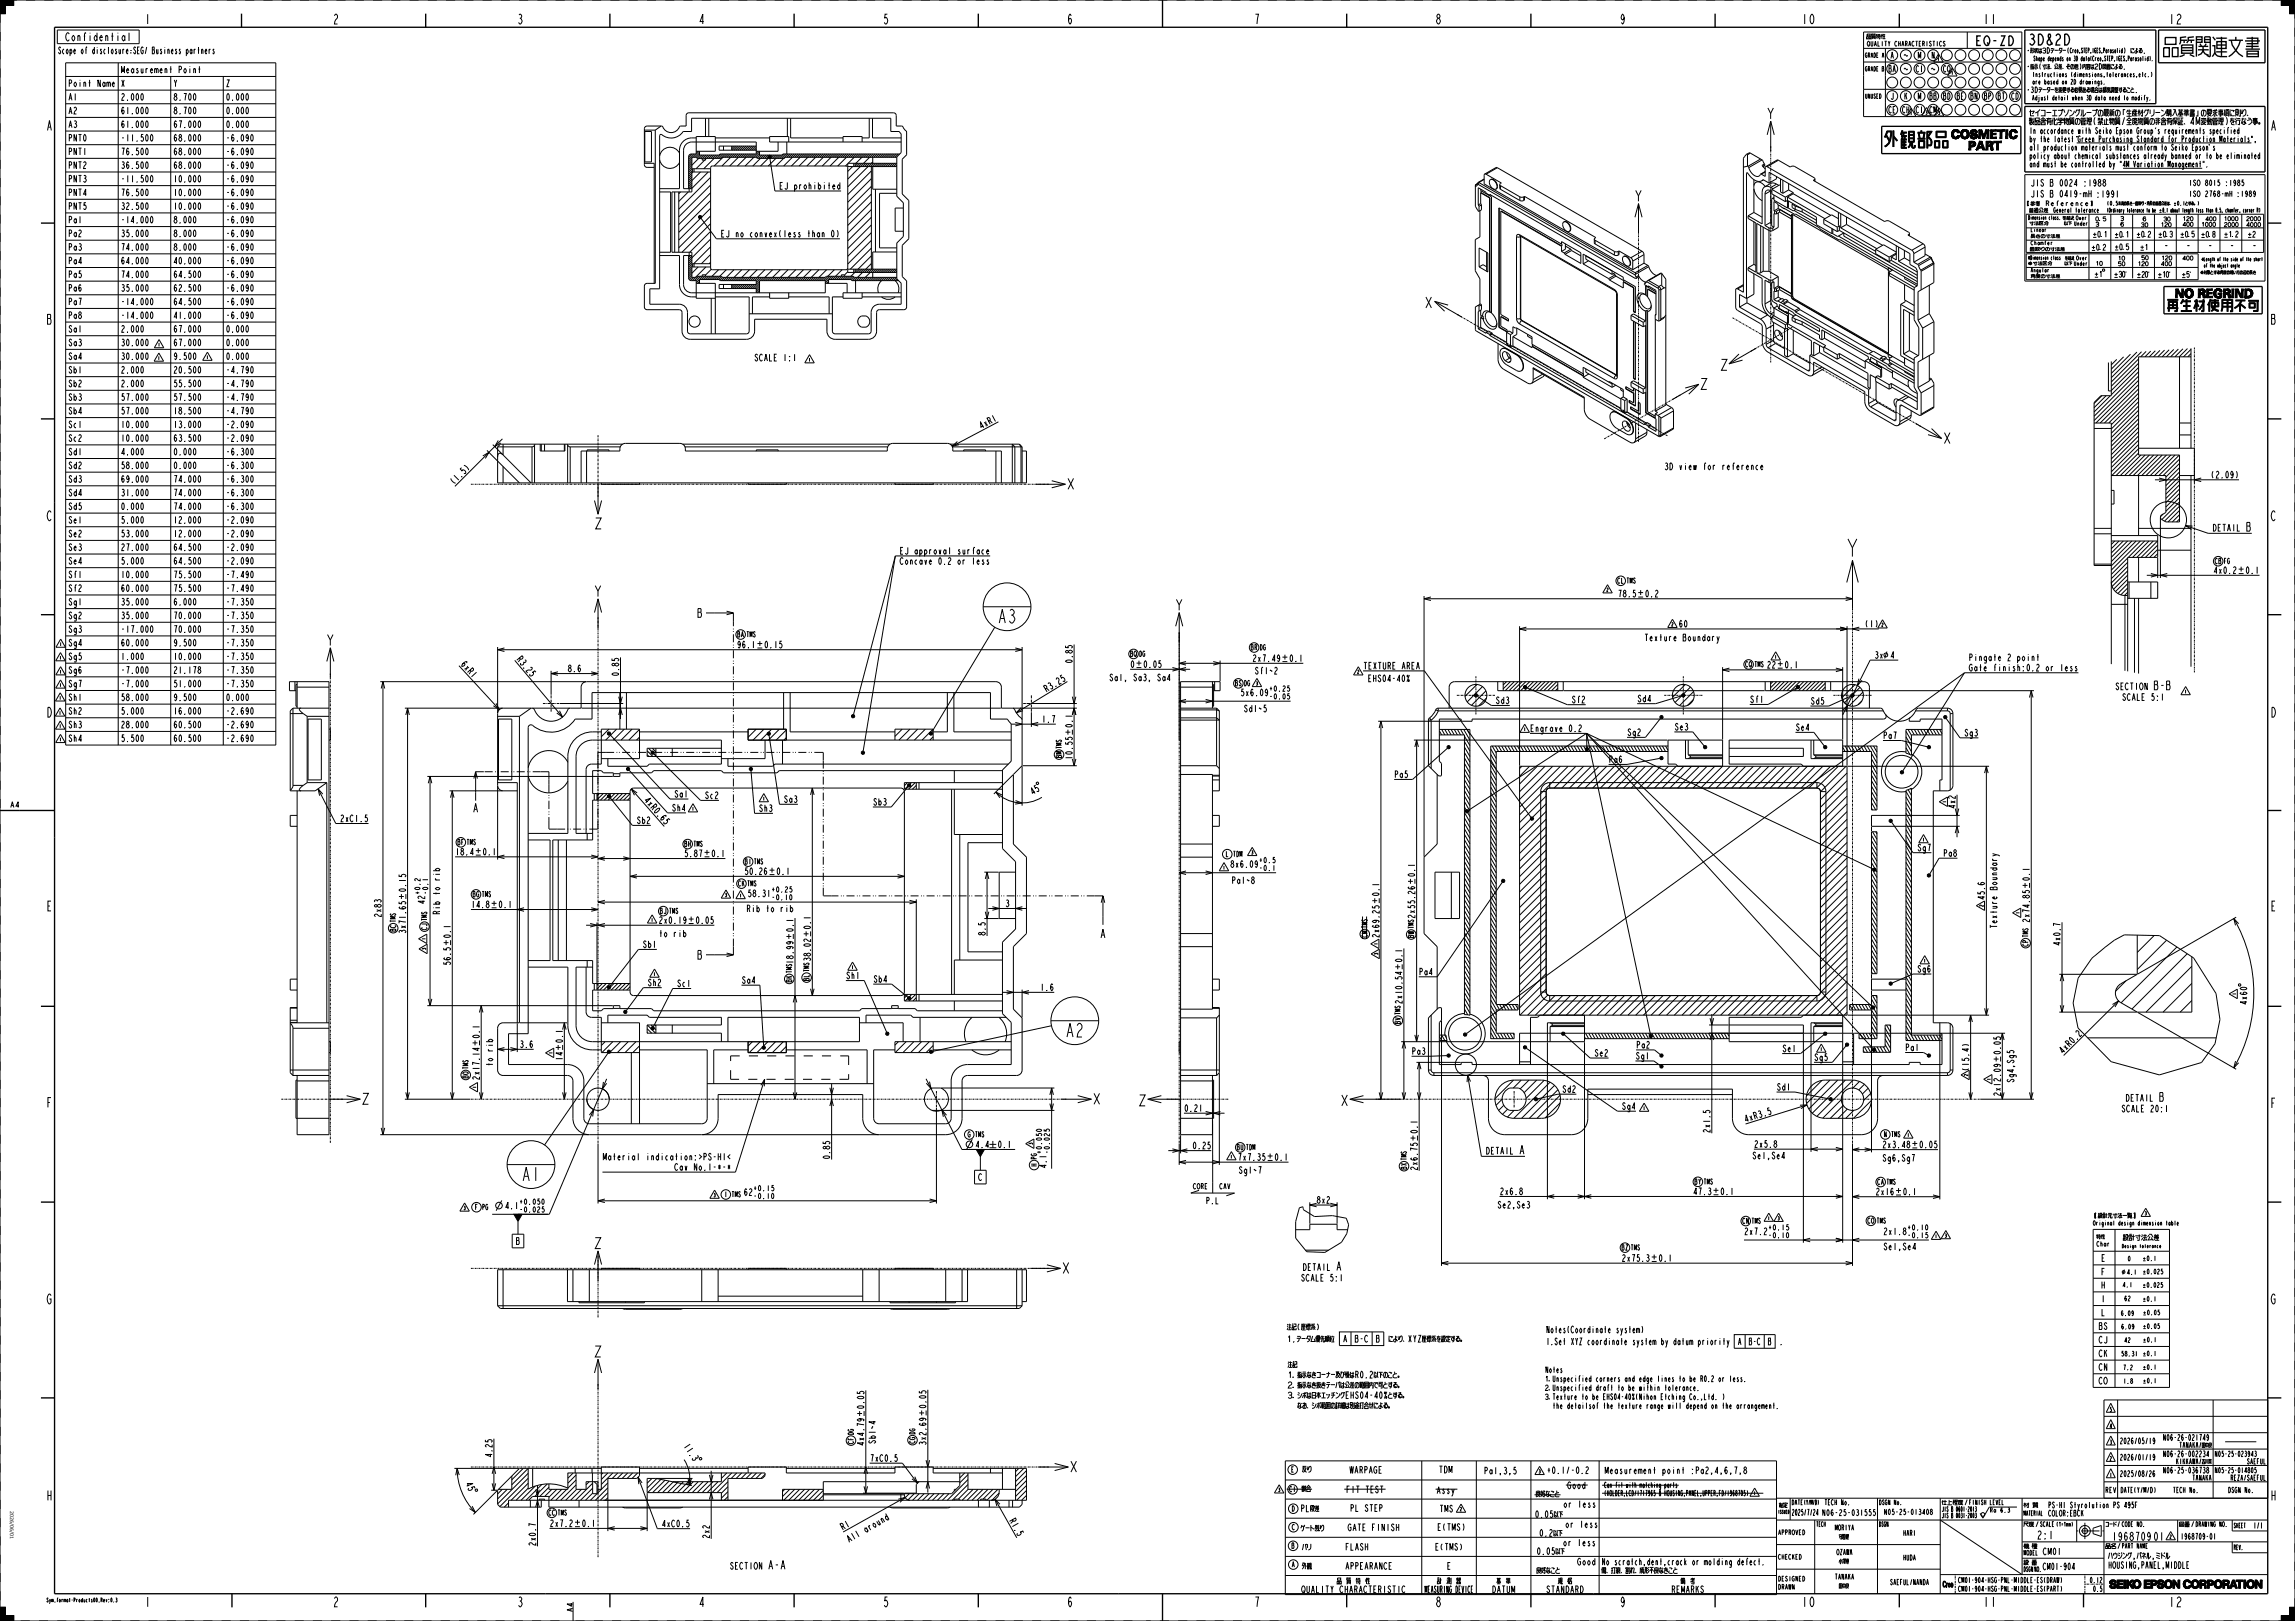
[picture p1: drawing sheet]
<svg xmlns="http://www.w3.org/2000/svg" width="841mm" height="594mm" viewBox="0 0 841 594" stroke-linecap="round" stroke-linejoin="round" font-family="sans-serif">
<defs><g id="words">
<text font-size="10.4" x="792.5" y="21">品質関連文</text>
<text font-size="8.4" x="675.6" y="204">Y</text>
<g font-size="6.5">
<text x="365.5" y="228.3">A3</text>
<text x="390.4" y="380">A2</text>
<text x="191.1" y="432.7">A1</text>
</g>
<g font-size="5.2">
<text x="743" y="16.5">3D&amp;2D</text>
<text x="646.9" y="43.6">Y</text>
<text x="598.4" y="73.8">Y</text>
<text x="521.5" y="112.8">X</text>
<text x="629.8" y="135.7">Z</text>
<text x="622.4" y="142.7">Z</text>
<text x="711.5" y="162.5">X</text>
<text x="390.4" y="179.3">X</text>
<text x="217.3" y="193.8">Z</text>
<text x="217.1" y="218.6">Y</text>
<text x="430.1" y="223.6">Y</text>
<text x="119" y="236.5">Y</text>
<text x="132" y="404.6">Z</text>
<text x="399.9" y="404.6">X</text>
<text x="416.6" y="405.2">Z</text>
<text x="490.7" y="405.2">X</text>
<text x="217.1" y="457.5">Z</text>
<text x="388.6" y="466.6">X</text>
<text x="217.1" y="497.2">Z</text>
<text x="391.5" y="539.4">X</text>
</g>
<g font-size="4.7">
<text x="53" y="8.8">1</text>
<text x="122" y="8.8">2</text>
<text x="189.5" y="8.8">3</text>
<text x="256" y="8.8">4</text>
<text x="323.5" y="8.8">5</text>
<text x="391" y="8.8">6</text>
<text x="459.5" y="8.8">7</text>
<text x="526" y="8.8">8</text>
<text x="593.5" y="8.8">9</text>
<text x="660" y="8.8">10</text>
<text x="726.5" y="8.8">11</text>
<text x="794.5" y="8.8">12</text>
<text x="17" y="47.8">A</text>
<text x="832" y="47.8">A</text>
<text x="17" y="118.8">B</text>
<text x="832" y="118.8">B</text>
<text x="17" y="190.8">C</text>
<text x="832" y="190.8">C</text>
<text x="17" y="262.8">D</text>
<text x="832" y="262.8">D</text>
<text x="17" y="333.8">E</text>
<text x="832" y="333.8">E</text>
<text x="17" y="405.8">F</text>
<text x="832" y="406">F</text>
<text x="17" y="477.8">G</text>
<text x="832" y="477.8">G</text>
<text x="17" y="549.8">H</text>
<text x="832" y="549.8">H</text>
<text x="53" y="588.8">1</text>
<text x="122" y="588.8">2</text>
<text x="189.5" y="588.8">3</text>
<text x="256" y="588.8">4</text>
<text x="323.5" y="588.8">5</text>
<text x="391" y="588.8">6</text>
<text x="459.5" y="588.8">7</text>
<text x="526" y="588.8">8</text>
<text x="593.5" y="588.8">9</text>
<text x="660" y="588.8">10</text>
<text x="726.5" y="588.8">11</text>
<text x="794.5" y="588.8">12</text>
</g>
<g font-size="4.6">
<text x="723.7" y="16.7">EQ-ZD</text>
<text x="714.9" y="50.8">COSMETIC</text>
<text x="721.2" y="55">PART</text>
<text x="797" y="109.1">NO REGRIND</text>
<text x="819.8" y="210.2">±</text>
<text x="599.7" y="218.8">±</text>
<text x="277" y="237.5">±</text>
<text x="415.9" y="244.6">±</text>
<text x="469.4" y="242.4">±</text>
<text x="650.9" y="244.8">±</text>
<text x="393" y="269.8" transform="rotate(-90 393 269.8)">±</text>
<text x="173.8" y="313.4">±</text>
<text x="257.6" y="314">±</text>
<text x="281.4" y="320.5">±</text>
<text x="518.5" y="324.4" transform="rotate(-90 518.5 324.4)">±</text>
<text x="743.7" y="325.9" transform="rotate(-90 743.7 325.9)">±</text>
<text x="148.7" y="330" transform="rotate(-90 148.7 330)">±</text>
<text x="179.6" y="332.7">±</text>
<text x="505.4" y="331.5" transform="rotate(-90 505.4 331.5)">±</text>
<text x="251.8" y="338.4">±</text>
<text x="165.1" y="346.9" transform="rotate(-90 165.1 346.9)">±</text>
<text x="290.7" y="344.6" transform="rotate(-90 290.7 344.6)">±</text>
<text x="297" y="343.7" transform="rotate(-90 297 343.7)">±</text>
<text x="513.8" y="355.8" transform="rotate(-90 513.8 355.8)">±</text>
<text x="175.7" y="383.6" transform="rotate(-90 175.7 383.6)">±</text>
<text x="206.2" y="385.3" transform="rotate(-90 206.2 385.3)">±</text>
<text x="733.1" y="389.6" transform="rotate(-90 733.1 389.6)">±</text>
<text x="519.4" y="418.5" transform="rotate(-90 519.4 418.5)">±</text>
<text x="463.9" y="425.2">±</text>
<text x="700.2" y="420.6">±</text>
<text x="627.3" y="437.8">±</text>
<text x="694.2" y="437.9">±</text>
<text x="604.7" y="462.2">±</text>
<text x="316.6" y="519.5" transform="rotate(-90 316.6 519.5)">±</text>
<text x="339.4" y="519.2" transform="rotate(-90 339.4 519.2)">±</text>
<text x="210.1" y="559.4">±</text>
</g>
<g font-size="4.2">
<text x="822.9" y="194.6">B</text>
<text x="789.3" y="252.8">B-B</text>
<text x="790.9" y="403.6">B</text>
<text x="556.6" y="422.9">A</text>
<text x="489.3" y="465.6">A</text>
<text x="281.4" y="575">A-A</text>
</g>
<g font-size="3.9">
<text x="23.8" y="15">Confidential</text>
<text x="746.3" y="564">2:1</text>
<text x="773.8" y="564.5">196870901</text>
</g>
<g font-size="3.6">
<text x="743.5" y="42.7">セイコーエプソングループの最新の「生産材グリーン購入</text>
<text x="743.5" y="45.8">製品含有化学物質の管理(禁止物質/全廃物質の非含有保証</text>
</g>
<g font-size="3.4">
<text x="793.2" y="91.3">－</text>
<text x="801.3" y="91.3">－</text>
<text x="809.3" y="91.3">－</text>
<text x="817.3" y="91.3">－</text>
<text x="825.5" y="91.3">－</text>
</g>
<g font-size="3.3">
<text x="21.2" y="19.7">Scope of disclosure：</text>
<text x="48.7" y="19.7">SEG/ Business partners</text>
<text x="44.2" y="26.8">Measurement Point</text>
<text x="24.9" y="31.8">Point Name</text>
<text x="44.2" y="31.8">X</text>
<text x="63.4" y="31.8">Y</text>
<text x="82.7" y="31.8">Z</text>
<text x="24.9" y="36.8">A1</text>
<text x="24.9" y="41.8">A2</text>
<text x="44.2" y="36.8">2.000</text>
<text x="44.2" y="41.8">61.000</text>
<text x="63.4" y="36.8">8.700</text>
<text x="63.4" y="41.8">8.700</text>
<text x="82.7" y="36.8">0.000</text>
<text x="82.7" y="41.8">0.000</text>
<text x="24.9" y="46.8">A3</text>
<text x="44.2" y="46.8">61.000</text>
<text x="63.4" y="46.8">67.000</text>
<text x="82.7" y="46.8">0.000</text>
<text x="24.9" y="51.8">PNT0</text>
<text x="44.2" y="51.8">-11.500</text>
<text x="63.4" y="51.8">68.000</text>
<text x="82.7" y="51.8">-6.090</text>
<text x="24.9" y="56.8">PNT1</text>
<text x="44.2" y="56.8">76.500</text>
<text x="63.4" y="56.8">68.000</text>
<text x="82.7" y="56.8">-6.090</text>
<text x="24.9" y="61.8">PNT2</text>
<text x="44.2" y="61.8">36.500</text>
<text x="63.4" y="61.8">68.000</text>
<text x="82.7" y="61.8">-6.090</text>
<text x="24.9" y="66.8">PNT3</text>
<text x="24.9" y="71.8">PNT4</text>
<text x="44.2" y="66.8">-11.500</text>
<text x="44.2" y="71.8">76.500</text>
<text x="63.4" y="66.8">10.000</text>
<text x="63.4" y="71.8">10.000</text>
<text x="82.7" y="66.8">-6.090</text>
<text x="82.7" y="71.8">-6.090</text>
<text x="285.5" y="69.4">EJ prohibited</text>
<text x="744" y="68.3">JIS B 0024 :1988</text>
<text x="24.9" y="76.8">PNT5</text>
<text x="44.2" y="76.8">32.500</text>
<text x="63.4" y="76.8">10.000</text>
<text x="82.7" y="76.8">-6.090</text>
<text x="744" y="72.3">JIS B 0419-m H:1991</text>
<text x="24.9" y="81.8">Pa1</text>
<text x="44.2" y="81.8">-14.000</text>
<text x="63.4" y="81.8">8.000</text>
<text x="82.7" y="81.8">-6.090</text>
<text x="24.9" y="86.8">Pa2</text>
<text x="44.2" y="86.8">35.000</text>
<text x="63.4" y="86.8">8.000</text>
<text x="82.7" y="86.8">-6.090</text>
<text x="264" y="86.9">EJ no convex(less than 0)</text>
<text x="24.9" y="91.8">Pa3</text>
<text x="44.2" y="91.8">74.000</text>
<text x="63.4" y="91.8">8.000</text>
<text x="82.7" y="91.8">-6.090</text>
<text x="24.9" y="96.8">Pa4</text>
<text x="24.9" y="101.8">Pa5</text>
<text x="44.2" y="96.8">64.000</text>
<text x="44.2" y="101.8">74.000</text>
<text x="63.4" y="96.8">40.000</text>
<text x="63.4" y="101.8">64.500</text>
<text x="82.7" y="96.8">-6.090</text>
<text x="82.7" y="101.8">-6.090</text>
<text x="24.9" y="106.8">Pa6</text>
<text x="44.2" y="106.8">35.000</text>
<text x="63.4" y="106.8">62.500</text>
<text x="82.7" y="106.8">-6.090</text>
<text x="24.9" y="111.8">Pa7</text>
<text x="44.2" y="111.8">-14.000</text>
<text x="63.4" y="111.8">64.500</text>
<text x="82.7" y="111.8">-6.090</text>
<text x="24.9" y="116.8">Pa8</text>
<text x="44.2" y="116.8">-14.000</text>
<text x="63.4" y="116.8">41.000</text>
<text x="82.7" y="116.8">-6.090</text>
<text x="24.9" y="121.8">Sa1</text>
<text x="44.2" y="121.8">2.000</text>
<text x="63.4" y="121.8">67.000</text>
<text x="82.7" y="121.8">0.000</text>
<text x="24.9" y="126.8">Sa3</text>
<text x="24.9" y="131.8">Sa4</text>
<text x="44.2" y="126.8">30.000</text>
<text x="44.2" y="131.8">30.000</text>
<text x="63.4" y="126.8">67.000</text>
<text x="63.4" y="131.8">9.500</text>
<text x="82.7" y="126.8">0.000</text>
<text x="82.7" y="131.8">0.000</text>
<text x="24.9" y="136.8">Sb1</text>
<text x="44.2" y="136.8">2.000</text>
<text x="63.4" y="136.8">20.500</text>
<text x="82.7" y="136.8">-4.790</text>
<text x="276.4" y="132.3">SCALE 1:1</text>
<text x="24.9" y="141.8">Sb2</text>
<text x="44.2" y="141.8">2.000</text>
<text x="63.4" y="141.8">55.500</text>
<text x="82.7" y="141.8">-4.790</text>
<text x="24.9" y="146.8">Sb3</text>
<text x="44.2" y="146.8">57.000</text>
<text x="63.4" y="146.8">57.500</text>
<text x="82.7" y="146.8">-4.790</text>
<text x="24.9" y="151.8">Sb4</text>
<text x="44.2" y="151.8">57.000</text>
<text x="63.4" y="151.8">18.500</text>
<text x="82.7" y="151.8">-4.790</text>
<text x="24.9" y="156.8">Sc1</text>
<text x="24.9" y="161.8">Sc2</text>
<text x="44.2" y="156.8">10.000</text>
<text x="44.2" y="161.8">10.000</text>
<text x="63.4" y="156.8">13.000</text>
<text x="63.4" y="161.8">63.500</text>
<text x="82.7" y="156.8">-2.090</text>
<text x="82.7" y="161.8">-2.090</text>
<text x="359.4" y="157.3" transform="rotate(-28 359.4 157.3)">4xR1</text>
<text x="24.9" y="166.8">Sd1</text>
<text x="44.2" y="166.8">4.000</text>
<text x="63.4" y="166.8">0.000</text>
<text x="82.7" y="166.8">-6.300</text>
<text x="24.9" y="171.8">Sd2</text>
<text x="44.2" y="171.8">58.000</text>
<text x="63.4" y="171.8">0.000</text>
<text x="82.7" y="171.8">-6.300</text>
<text x="609.8" y="172.2">3D view for reference</text>
<text x="24.9" y="176.8">Sd3</text>
<text x="44.2" y="176.8">69.000</text>
<text x="63.4" y="176.8">74.000</text>
<text x="82.7" y="176.8">-6.300</text>
<text x="166.3" y="177.8" transform="rotate(-45 166.3 177.8)">( 1.5)</text>
<text x="810" y="175.2">( 2.09)</text>
<text x="24.9" y="181.8">Sd4</text>
<text x="44.2" y="181.8">31.000</text>
<text x="63.4" y="181.8">74.000</text>
<text x="82.7" y="181.8">-6.300</text>
<text x="24.9" y="186.8">Sd5</text>
<text x="24.9" y="191.8">Se1</text>
<text x="44.2" y="186.8">0.000</text>
<text x="44.2" y="191.8">5.000</text>
<text x="63.4" y="186.8">74.000</text>
<text x="63.4" y="191.8">12.000</text>
<text x="82.7" y="186.8">-6.300</text>
<text x="82.7" y="191.8">-2.090</text>
<text x="24.9" y="196.8">Se2</text>
<text x="44.2" y="196.8">53.000</text>
<text x="63.4" y="196.8">12.000</text>
<text x="82.7" y="196.8">-2.090</text>
<text x="810.7" y="194.6">DETAIL</text>
<text x="24.9" y="201.8">Se3</text>
<text x="44.2" y="201.8">27.000</text>
<text x="63.4" y="201.8">64.500</text>
<text x="82.7" y="201.8">-2.090</text>
<text x="329.6" y="203.1">EJ approval surface</text>
<text x="24.9" y="206.8">Se4</text>
<text x="44.2" y="206.8">5.000</text>
<text x="63.4" y="206.8">64.500</text>
<text x="82.7" y="206.8">-2.090</text>
<text x="329.6" y="206.8">Concave 0.2 or less</text>
<text x="24.9" y="211.8">Sf1</text>
<text x="44.2" y="211.8">10.000</text>
<text x="63.4" y="211.8">75.500</text>
<text x="82.7" y="211.8">-7.490</text>
<text x="811" y="210.2">4x0.2</text>
<text x="822.8" y="210.2">0.1</text>
<text x="24.9" y="216.8">Sf2</text>
<text x="24.9" y="221.8">Sg1</text>
<text x="44.2" y="216.8">60.000</text>
<text x="44.2" y="221.8">35.000</text>
<text x="63.4" y="216.8">75.500</text>
<text x="63.4" y="221.8">6.000</text>
<text x="82.7" y="216.8">-7.490</text>
<text x="82.7" y="221.8">-7.350</text>
<text x="592.7" y="218.8">78.5</text>
<text x="602.7" y="218.8">0.2</text>
<text x="24.9" y="226.8">Sg2</text>
<text x="44.2" y="226.8">35.000</text>
<text x="63.4" y="226.8">70.000</text>
<text x="82.7" y="226.8">-7.350</text>
<text x="24.9" y="231.8">Sg3</text>
<text x="44.2" y="231.8">-17.000</text>
<text x="63.4" y="231.8">70.000</text>
<text x="82.7" y="231.8">-7.350</text>
<text x="615.1" y="229.8">60</text>
<text x="683.2" y="229.8">( 1)</text>
<text x="24.9" y="236.8">Sg4</text>
<text x="44.2" y="236.8">60.000</text>
<text x="63.4" y="236.8">9.500</text>
<text x="82.7" y="236.8">-7.350</text>
<text x="270" y="237.5">96.1</text>
<text x="602.5" y="234.9">Texture Boundary</text>
<text x="24.9" y="241.8">Sg5</text>
<text x="44.2" y="241.8">1.000</text>
<text x="63.4" y="241.8">10.000</text>
<text x="82.7" y="241.8">-7.350</text>
<text x="168.6" y="243.5" transform="rotate(47 168.6 243.5)">6xR1</text>
<text x="189.1" y="241.6" transform="rotate(50 189.1 241.6)">R3.25</text>
<text x="393" y="243.2" transform="rotate(-90 393 243.2)">0.85</text>
<text x="414.1" y="244.6">0</text>
<text x="458.9" y="242.4">2x7.49</text>
<text x="472.3" y="242.4">0.1</text>
<text x="499.5" y="245.2">TEXTURE AREA</text>
<text x="647.4" y="244.8">22</text>
<text x="653.9" y="244.8">0.1</text>
<text x="686.8" y="241.3">3x 4</text>
<text x="721.4" y="242.2">Pingate 2 point</text>
<text x="721.4" y="245.9">Gate finish:0.2 or less</text>
<text x="24.9" y="246.8">Sg6</text>
<text x="24.9" y="251.8">Sg7</text>
<text x="44.2" y="246.8">-7.000</text>
<text x="44.2" y="251.8">-7.000</text>
<text x="63.4" y="246.8">21.178</text>
<text x="63.4" y="251.8">51.000</text>
<text x="82.7" y="246.8">-7.350</text>
<text x="82.7" y="251.8">-7.350</text>
<text x="207.9" y="246.2">8.6</text>
<text x="226.8" y="247.9" transform="rotate(-90 226.8 247.9)">0.85</text>
<text x="406.4" y="249.5">Sa1, Sa3, Sa4</text>
<text x="459.7" y="247">Sf1̃2</text>
<text x="501.1" y="249.8">EHS04-40%</text>
<text x="24.9" y="256.8">Sh1</text>
<text x="44.2" y="256.8">58.000</text>
<text x="63.4" y="256.8">9.500</text>
<text x="82.7" y="256.8">0.000</text>
<text x="383.3" y="253.8" transform="rotate(-31 383.3 253.8)">R3.25</text>
<text x="454.4" y="255">5x6.09</text>
<text x="548" y="257.9">Sd3</text>
<text x="575.8" y="257.6">Sf2</text>
<text x="599.9" y="257.2">Sd4</text>
<text x="641.2" y="257.5">Sf1</text>
<text x="775" y="252.8">SECTION</text>
<text x="777.6" y="256.7">SCALE 5:1</text>
<text x="24.9" y="261.8">Sh2</text>
<text x="44.2" y="261.8">5.000</text>
<text x="63.4" y="261.8">16.000</text>
<text x="82.7" y="261.8">-2.690</text>
<text x="455.7" y="260.9">Sd1̃5</text>
<text x="663.4" y="258.1">Sd5</text>
<text x="24.9" y="266.8">Sh3</text>
<text x="44.2" y="266.8">28.000</text>
<text x="63.4" y="266.8">60.500</text>
<text x="82.7" y="266.8">-2.690</text>
<text x="381.7" y="264.7">1.7</text>
<text x="393" y="266.8" transform="rotate(-90 393 266.8)">0.1</text>
<text x="560.6" y="268.1">Engrave 0.2</text>
<text x="596.2" y="269.6">Sg2</text>
<text x="613.6" y="267.6">Se3</text>
<text x="658" y="267.7">Se4</text>
<text x="719.7" y="269.8">Sg3</text>
<text x="24.9" y="271.8">Sh4</text>
<text x="44.2" y="271.8">5.500</text>
<text x="63.4" y="271.8">60.500</text>
<text x="82.7" y="271.8">-2.690</text>
<text x="690" y="270.7">Pa7</text>
<text x="393" y="278.5" transform="rotate(-90 393 278.5)">10.55</text>
<text x="589.5" y="279.5">Pa6</text>
<text x="510.9" y="285">Pa5</text>
<text x="235.8" y="293.2" transform="rotate(49 235.8 293.2)">4xR0.65</text>
<text x="247" y="292.2">Sa1</text>
<text x="258.2" y="292.7">Sc2</text>
<text x="378.3" y="291.4" transform="rotate(-32 378.3 291.4)">45°</text>
<text x="246.1" y="297.3">Sh4</text>
<text x="278" y="297.4">Sh3</text>
<text x="287.1" y="294.1">Sa3</text>
<text x="319.9" y="295.1">Sb3</text>
<text x="716.5" y="296.5" transform="rotate(-90 716.5 296.5)">4x2</text>
<text x="124.5" y="301.1">2xC1.5</text>
<text x="233.2" y="301.8">Sb2</text>
<text x="702.5" y="311.8">Sg7</text>
<text x="166.8" y="313.4">18.4</text>
<text x="176.7" y="313.4">0.1</text>
<text x="250.6" y="314">5.87</text>
<text x="260.6" y="314">0.1</text>
<text x="450.7" y="317.9">8x6.09</text>
<text x="712.1" y="313.9">Pa8</text>
<text x="272.7" y="320.5">50.26</text>
<text x="284.4" y="320.5">0.1</text>
<text x="451.3" y="323.8">Pa1̃8</text>
<text x="518.5" y="321.5" transform="rotate(-90 518.5 321.5)">0.1</text>
<text x="743.7" y="323" transform="rotate(-90 743.7 323)">0.1</text>
<text x="273.8" y="328.6">58.31</text>
<text x="505.4" y="328.6" transform="rotate(-90 505.4 328.6)">0.1</text>
<text x="727.3" y="329.9" transform="rotate(-90 727.3 329.9)">45.6</text>
<text x="155.7" y="331.5" transform="rotate(-90 155.7 331.5)">42</text>
<text x="161.2" y="335.3" transform="rotate(-90 161.2 335.3)">Rib to rib</text>
<text x="172.6" y="332.7">14.8</text>
<text x="182.5" y="332.7">0.1</text>
<text x="273.5" y="334.2">Rib to rib</text>
<text x="368.3" y="332.3">3</text>
<text x="139.7" y="336.3" transform="rotate(-90 139.7 336.3)">2x83</text>
<text x="241.3" y="338.4">2x0.19</text>
<text x="290.7" y="341.7" transform="rotate(-90 290.7 341.7)">0.1</text>
<text x="297" y="340.7" transform="rotate(-90 297 340.7)">0.1</text>
<text x="518.5" y="336.7" transform="rotate(-90 518.5 336.7)">2x55.26</text>
<text x="731.8" y="340.4" transform="rotate(-90 731.8 340.4)">Texture Boundary</text>
<text x="743.7" y="338.2" transform="rotate(-90 743.7 338.2)">2x74.85</text>
<text x="148.7" y="342.3" transform="rotate(-90 148.7 342.3)">3x71.65</text>
<text x="165.1" y="343.9" transform="rotate(-90 165.1 343.9)">0.1</text>
<text x="235.4" y="347.3">Sb1</text>
<text x="241.3" y="343.3">to rib</text>
<text x="361.1" y="343" transform="rotate(-90 361.1 343)">8.5</text>
<text x="505.4" y="343.8" transform="rotate(-90 505.4 343.8)">2x69.25</text>
<text x="755" y="346.7" transform="rotate(-90 755 346.7)">4x0.7</text>
<text x="165.1" y="353.9" transform="rotate(-90 165.1 353.9)">56.5</text>
<text x="290.7" y="353.4" transform="rotate(-90 290.7 353.4)">18.99</text>
<text x="297" y="352.4" transform="rotate(-90 297 352.4)">38.02</text>
<text x="513.8" y="352.8" transform="rotate(-90 513.8 352.8)">0.1</text>
<text x="310" y="358.7">Sh1</text>
<text x="320" y="360">Sb4</text>
<text x="519.9" y="357.3">Pa4</text>
<text x="702.5" y="356.3">Sg6</text>
<text x="237.2" y="361.3">Sh2</text>
<text x="248" y="361.6">Sc1</text>
<text x="271.7" y="360.4">Sa4</text>
<text x="381.1" y="363">1.6</text>
<text x="513.8" y="368" transform="rotate(-90 513.8 368)">2x10.54</text>
<text x="823.4" y="368.4" transform="rotate(-90 823.4 368.4)">4x60°</text>
<text x="175.7" y="380.7" transform="rotate(-90 175.7 380.7)">0.1</text>
<text x="190.3" y="383.9">3.6</text>
<text x="206.2" y="382.3" transform="rotate(-90 206.2 382.3)">0.1</text>
<text x="206.2" y="388.8" transform="rotate(-90 206.2 388.8)">14</text>
<text x="517.3" y="386.4">Pa3</text>
<text x="584.2" y="387.1">Se2</text>
<text x="599.3" y="388.2">Sg1</text>
<text x="599.5" y="384.1">Pa2</text>
<text x="653.1" y="385.4">Se1</text>
<text x="664.7" y="388.7">Sg5</text>
<text x="698.1" y="385.1">Pa1</text>
<text x="175.7" y="395.9" transform="rotate(-90 175.7 395.9)">2x17.14</text>
<text x="180.6" y="390.9" transform="rotate(-90 180.6 390.9)">to rib</text>
<text x="721.5" y="392.6" transform="rotate(-90 721.5 392.6)">( 15.4)</text>
<text x="572.4" y="400.3">Sd2</text>
<text x="651" y="399.5">Sd1</text>
<text x="733.1" y="401.8" transform="rotate(-90 733.1 401.8)">2x12.09</text>
<text x="738" y="396.8" transform="rotate(-90 738 396.8)">Sg4,Sg5</text>
<text x="433.9" y="407.3">0.21</text>
<text x="594.2" y="406.6">Sg4</text>
<text x="777.4" y="407.5">SCALE 20:1</text>
<text x="779" y="403.6">DETAIL</text>
<text x="519.4" y="415.5" transform="rotate(-90 519.4 415.5)">0.1</text>
<text x="626.7" y="415.3" transform="rotate(-90 626.7 415.3)">2x1.5</text>
<text x="220.8" y="425.1">Material indication:&gt;PS-HI&lt;</text>
<text x="304.1" y="424.9" transform="rotate(-90 304.1 424.9)">0.85</text>
<text x="357.3" y="420.6">4.4</text>
<text x="365.5" y="420.6">0.1</text>
<text x="436.9" y="421">0.25</text>
<text x="453.4" y="425.2">7x7.35</text>
<text x="466.9" y="425.2">0.1</text>
<text x="544.4" y="422.9">DETAIL</text>
<text x="642" y="424.7">Se1,Se4</text>
<text x="642.7" y="420.5">2x5.8</text>
<text x="689.7" y="420.6">2x3.48</text>
<text x="689.7" y="425.6">Sg6,Sg7</text>
<text x="247" y="428.9">Cav No.I-*-*</text>
<text x="383.4" y="428.3" transform="rotate(-90 383.4 428.3)">4.1</text>
<text x="453.8" y="430">Sg1̃7</text>
<text x="519.4" y="429" transform="rotate(-90 519.4 429)">2x6.75</text>
<text x="358.4" y="432.6">C</text>
<text x="549.5" y="437.8">2x6.8</text>
<text x="620.3" y="437.8">47.3</text>
<text x="630.3" y="437.8">0.1</text>
<text x="687.2" y="437.9">2x16</text>
<text x="697.2" y="437.9">0.1</text>
<text x="184.9" y="443">4.1</text>
<text x="272.4" y="438.1">62</text>
<text x="482.4" y="440.9">8x2</text>
<text x="548.6" y="442.7">Se2,Se3</text>
<text x="639.1" y="452.5">2x7.2</text>
<text x="690.1" y="452.5">2x1.8</text>
<text x="777.9" y="454.6">設計寸法公差</text>
<text x="188.9" y="456">B</text>
<text x="690.1" y="458">Se1,Se4</text>
<text x="477.4" y="465.6">DETAIL</text>
<text x="594.2" y="462.2">2x75.3</text>
<text x="607.7" y="462.2">0.1</text>
<text x="769.8" y="467.3">F</text>
<text x="769.9" y="462.2">E</text>
<text x="476.7" y="469.5">SCALE 5:1</text>
<text x="769" y="472.1">H</text>
<text x="769" y="477.2">I</text>
<text x="769" y="482.2">L</text>
<text x="471.6" y="487.4">注記（座標系）</text>
<text x="471.6" y="491.8">１.データム優先順位</text>
<text x="492.1" y="491.8">A</text>
<text x="496.3" y="491.8">B-C</text>
<text x="504.1" y="491.8">B</text>
<text x="508" y="491.8">により、XYZ座標系を設定する。</text>
<text x="566.5" y="488.4">Notes(Coordinate system)</text>
<text x="768.1" y="487.2">BS</text>
<text x="566.5" y="492.8">1.Set XYZ coordinate system by datum priority</text>
<text x="636.8" y="492.8">A</text>
<text x="640.8" y="492.8">B-C</text>
<text x="647.8" y="492.8">B</text>
<text x="768.1" y="497.2">CK</text>
<text x="769" y="492.2">CJ</text>
<text x="471.9" y="501.2">注記</text>
<text x="768.1" y="502.2">CN</text>
<text x="471.9" y="505">１．指示なきコーナー及び稜はR0.2以下のこと。</text>
<text x="471.9" y="508.7">２．指示なき抜きテーパは公差の範囲内で可とする。</text>
<text x="768.9" y="507.2">CO</text>
<text x="471.9" y="512.5">３．シボは日本エッチングEHS04-40%とする。</text>
<text x="471.9" y="516.2">なお、シボ範囲の詳細は別途打合せによる。</text>
<text x="316.6" y="530" transform="rotate(-90 316.6 530)">4x4.79</text>
<text x="320.9" y="529.2" transform="rotate(-90 320.9 529.2)">Sb1̃4</text>
<text x="339.4" y="529.7" transform="rotate(-90 339.4 529.7)">3x2.69</text>
<text x="180.4" y="534.2" transform="rotate(-90 180.4 534.2)">4.25</text>
<text x="318.7" y="535.5">7xC0.5</text>
<text x="477.2" y="539.6">反り</text>
<text x="494.4" y="539.9">WARPAGE</text>
<text x="527.2" y="539.7">TDM</text>
<text x="566.7" y="540">+0.1/-0.2</text>
<text x="543.7" y="540.2">Pa1,3,5</text>
<text x="574.2" y="545.5">Good</text>
<text x="587.9" y="540">Measurement point :Pa2,4,6,7,8</text>
<text x="476.9" y="546.6">嵌合</text>
<text x="493.2" y="547.1">FIT TEST</text>
<text x="526.3" y="547.3">Assy</text>
<text x="562.8" y="548.6">良好なこと</text>
<text x="476.5" y="554">PL段差</text>
<text x="494.7" y="553.9">PL STEP</text>
<text x="527.4" y="554.1">TMS</text>
<text x="562.4" y="556.1">0.05以下</text>
<text x="572.7" y="552.4">or less</text>
<text x="201.4" y="559.4">2x7.2</text>
<text x="213.1" y="559.4">0.1</text>
<text x="242.4" y="559.5">4xC0.5</text>
<text x="260" y="563.9" transform="rotate(-90 260 563.9)">2x2</text>
<text x="476.5" y="561.2">ゲート残り GATE FINISH</text>
<text x="526.6" y="560.8">E(TMS)</text>
<text x="564" y="563">0.2以下</text>
<text x="573.5" y="559.8">or less</text>
<text x="196.3" y="566.7" transform="rotate(-90 196.3 566.7)">2x0.7</text>
<text x="311" y="565.3" transform="rotate(-30 311 565.3)">All around</text>
<text x="472.8" y="568.1">バリ　　　　　　　FLASH</text>
<text x="523.5" y="568.1">E（TMS）</text>
<text x="557.2" y="569.6">0.05以下</text>
<text x="559" y="566.5">or less</text>
<text x="748.5" y="569.8">CM01</text>
<text x="267.3" y="575">SECTION</text>
<text x="474.6" y="575.1">外観　　　　　　　APPEARANCE</text>
<text x="530.1" y="575.1">E</text>
<text x="555.1" y="573.5">Good</text>
<text x="586.9" y="573.5">No scratch,dent,crack or molding defect.</text>
<text x="748.5" y="575.3">CM01-904</text>
<text x="772.5" y="571.3">ハウジング,パネル,ミドル</text>
<text x="772.5" y="574.8">HOUSING,PANEL,MIDDLE</text>
<text x="484.6" y="580.5">品　質　特　性</text>
<text x="522.9" y="580.5">計　測　器</text>
<text x="546.1" y="580.5">基　準</text>
<text x="554" y="576.6">良好なこと</text>
<text x="568.6" y="580.5">規　格</text>
<text x="586.9" y="576.6">傷、打痕、割れ、成形不良なきこと</text>
<text x="613.6" y="580.5">備　考</text>
<text x="475.7" y="583.6">QUALITY CHARACTERISTIC</text>
<text x="521.3" y="583.6">MEASURING DEVICE</text>
<text x="545.3" y="583.6">DATUM</text>
<text x="565.2" y="583.6">STANDARD</text>
<text x="611.2" y="583.6">REMARKS</text>
</g>
<g font-size="3.2">
<text x="755.8" y="386.3" transform="rotate(-45 755.8 386.3)">4xR0.2</text>
<text x="639.5" y="411.3" transform="rotate(-17 639.5 411.3)">4xR3.5</text>
<text x="250.3" y="529.9" transform="rotate(56 250.3 529.9)">11.3°</text>
<text x="170.6" y="543.5" transform="rotate(67 170.6 543.5)">45°</text>
<text x="369.7" y="557.1" transform="rotate(61 369.7 557.1)">R1.5</text>
<text x="308.7" y="560.8" transform="rotate(-29 308.7 560.8)">R1</text>
</g>
<g font-size="3.1">
<text x="692.7" y="21.4">A</text>
<text x="697.7" y="21.4">～</text>
<text x="702.7" y="21.4">M</text>
<text x="707.7" y="21.4">N</text>
<text x="692" y="26.4">BA</text>
<text x="697.7" y="26.4">～ CI</text>
<text x="707.7" y="26.4">～ CQ</text>
<text x="692" y="41.4">CE CH CI</text>
<text x="692.7" y="36.4">J</text>
<text x="697.7" y="36.4">K</text>
<text x="702.7" y="36.4">M BB BD BE BN BP BT CD</text>
<text x="707" y="41.4">CM</text>
<text x="766.6" y="87">±０．１±０．１±０．２±０．３±０．５±０．８±１．２±２</text>
<text x="766.2" y="91.8">±０．２±０．５ ±１</text>
<text x="767.3" y="101.6">±１°</text>
<text x="774.4" y="101.7">±３０′±２０′±１０′±５′</text>
<text x="441.8" y="441.2">P.L</text>
</g>
<g font-size="3">
<text x="743.6" y="49">In accordance with Seiko Epson Group's requirements specified</text>
<text x="743.6" y="52.1">by the latest“Green Purchasing Standard for Production Materials&quot;,</text>
<text x="743.6" y="55.1">all production materials must conform to Seiko Epson’s</text>
<text x="743.6" y="58.2">policy about chemical substances already banned or to be eliminated</text>
<text x="743.6" y="61.3">and must be controlled by &quot;4M Variation Management&quot;.</text>
</g>
<g font-size="2.9">
<text x="566.2" y="503">Notes</text>
<text x="566.2" y="506.3">１．Unspecified corners and edge lines to be R0.2 or less.</text>
<text x="566.2" y="509.6">２．Unspecified draft to be within tolerance.</text>
<text x="566.2" y="512.9">３．Texture to be EHS04-40%(Nihon Etching Co.,Ltd. )</text>
<text x="566.2" y="516.2">the detailsof the texture range will depend on the arrangement.</text>
<text x="792.5" y="527.9">N06-26-021749</text>
<text x="776.8" y="529.1">2026/05/19</text>
<text x="792.5" y="533.9">N06-26-002234</text>
<text x="776.8" y="535.1">2026/01/19</text>
<text x="792.5" y="539.9">N06-25-036738</text>
<text x="776.8" y="541.1">2025/08/26</text>
<text x="656.6" y="555.3">2025/7/24N06-25-031555 N05-25-013408</text>
<text x="750.5" y="555.6">COLOR:EBCK</text>
<text x="825.7" y="560.1">1/1</text>
<text x="799" y="564.1">1968709</text>
<text x="808.2" y="564.1">-01</text>
<text x="712" y="581.6">Creo</text>
</g>
<g font-size="2.7">
<text x="742.5" y="19.6">・形状は３Dデーター(</text>
<text x="779.7" y="19.6">) による.</text>
<text x="742.5" y="25.4">・指示(寸法、公差、その他)内容は２D図面による.</text>
<text x="742.5" y="34">・3Dデーターを変更する必要ある場合は都度調整すること.</text>
<text x="802" y="68.1">ISO 8015 :1985</text>
<text x="802" y="72.1">ISO 2768-mH :1989</text>
<text x="3.6" y="295.9">A4</text>
<text x="209.9" y="590.8" transform="rotate(-90 209.9 590.8)">A4</text>
</g>
<g font-size="2.6">
<text x="683.9" y="14.3">品質特性</text>
<text x="811.5" y="206.6">CBFG</text>
<text x="592.6" y="213.8">CL TMS</text>
<text x="270.1" y="233.5">BATMS</text>
<text x="458.3" y="238.2">BRDG</text>
<text x="414.1" y="240.6">BQDG</text>
<text x="639.5" y="244.4">CQTMS</text>
<text x="452.5" y="251.4">BS DG</text>
<text x="464.9" y="253.3">+0.25</text>
<text x="464.9" y="256.2">-0.05</text>
<text x="389" y="277.8" transform="rotate(-90 389 277.8)">BMTMS</text>
<text x="167.6" y="309.6">BF TMS</text>
<text x="250.7" y="310.2">BHTMS</text>
<text x="272.8" y="316.7">BI</text>
<text x="276.2" y="316.7">TMS</text>
<text x="449.1" y="313.9">L TDM</text>
<text x="461.2" y="316.2">+0.5</text>
<text x="461.2" y="319.1">-0.1</text>
<text x="154" y="328" transform="rotate(-90 154 328)">+0.2</text>
<text x="156.8" y="328" transform="rotate(-90 156.8 328)">-0.1</text>
<text x="173.1" y="328.7">BGTMS</text>
<text x="270.4" y="324.7">CKTMS</text>
<text x="282.6" y="326.9">+0.25</text>
<text x="282.6" y="329.8">-0.10</text>
<text x="241.7" y="334.8">BJ TMS</text>
<text x="145" y="341.4" transform="rotate(-90 145 341.4)">BCTMS</text>
<text x="156.5" y="340.9" transform="rotate(-90 156.5 340.9)">CJ TMS</text>
<text x="501.1" y="343.6" transform="rotate(-90 501.1 343.6)">CMTMS</text>
<text x="518.1" y="343.7" transform="rotate(-90 518.1 343.7)">BWTMS</text>
<text x="743.2" y="346.9" transform="rotate(-90 743.2 346.9)">CPTMS</text>
<text x="296.5" y="359.5" transform="rotate(-90 296.5 359.5)">BL TMS</text>
<text x="290.2" y="360" transform="rotate(-90 290.2 360)">BKTMS</text>
<text x="513.2" y="375.3" transform="rotate(-90 513.2 375.3)">BVTMS</text>
<text x="171.6" y="395.2" transform="rotate(-90 171.6 395.2)">BOTMS</text>
<text x="354.5" y="416.7">G TMS</text>
<text x="690.2" y="416.7">N</text>
<text x="692.9" y="416.6">TMS</text>
<text x="381.7" y="423" transform="rotate(-90 381.7 423)">+0.050</text>
<text x="384.6" y="423" transform="rotate(-90 384.6 423)">-0.025</text>
<text x="453.2" y="421.4">BUTDM</text>
<text x="379.9" y="427.6" transform="rotate(-90 379.9 427.6)">H PG</text>
<text x="515.4" y="428.6" transform="rotate(-90 515.4 428.6)">BXTMS</text>
<text x="275.9" y="436.4">+0.15</text>
<text x="437.1" y="435.7">CORE</text>
<text x="446.8" y="435.7">CAV</text>
<text x="620.9" y="434">BYTMS</text>
<text x="687.9" y="434.1">CATMS</text>
<text x="174" y="443.3">F PG</text>
<text x="190.2" y="441.3">+0.050</text>
<text x="265.3" y="438.6">I</text>
<text x="268" y="438.6">TMS</text>
<text x="275.9" y="439.3">-0.10</text>
<text x="190.2" y="444.2">-0.025</text>
<text x="638.4" y="448.4">CNTMS</text>
<text x="684.3" y="448.3">COTMS</text>
<text x="766.9" y="446.4">【設計元寸法一覧】</text>
<text x="647.8" y="450.8">+0.15</text>
<text x="647.8" y="453.6">-0.10</text>
<text x="698.8" y="450.8">+0.10</text>
<text x="698.8" y="453.6">-0.15</text>
<text x="594.2" y="458.1">BZ TMS</text>
<text x="312.8" y="529.2" transform="rotate(-90 312.8 529.2)">CF DG</text>
<text x="335.3" y="529" transform="rotate(-90 335.3 529)">CGDG</text>
<text x="798.5" y="530.5">TANAKA/田中良</text>
<text x="811.5" y="533.8">N05-25-023943</text>
<text x="473.1" y="539.5">E</text>
<text x="797.3" y="536.5">KIKKAWA/吉川菜</text>
<text x="811.5" y="539.8">N05-25-014805</text>
<text x="823.3" y="536.5">SAEFUL</text>
<text x="587.8" y="545.1">Can fit with matching parts</text>
<text x="803.3" y="542.5">TANAKA</text>
<text x="817.3" y="542.5">REZA/SAEFUL</text>
<text x="472.4" y="546.7">CI</text>
<text x="587.8" y="548.1">(HOLDER,LCD/1717965 &amp; HOUSING,PANEL,UPPER,FD/1968705)</text>
<text x="711.5" y="551.5">仕上程度/</text>
<text x="771.4" y="547">REV</text>
<text x="777" y="547">DATE(Y/M/D)</text>
<text x="796.2" y="547">TECH No.</text>
<text x="816.4" y="547">DSGN No.</text>
<text x="200.9" y="555.3">CCTMS</text>
<text x="473.3" y="553.8">D</text>
<text x="651.9" y="552.5">制定</text>
<text x="741.5" y="552.5">材質 PS-HI Styrolution PS 495F</text>
<text x="473.3" y="560.6">C</text>
<text x="672.3" y="560.7">MORIYA</text>
<text x="697.3" y="562.8">HARI</text>
<text x="741.5" y="559.5">尺度/</text>
<text x="771.5" y="559.5">コード/</text>
<text x="798.5" y="559.5">図番/</text>
<text x="473.2" y="567.4">B</text>
<text x="672.9" y="569.7">OZAWA</text>
<text x="673.9" y="564.1">守屋健</text>
<text x="741.5" y="567.5">機種</text>
<text x="771.5" y="567.5">品名/</text>
<text x="473.3" y="574.3">A</text>
<text x="673.9" y="573.1">小澤博</text>
<text x="697.3" y="571.8">HUDA</text>
<text x="741.5" y="573.5">設番</text>
<text x="672.3" y="578.7">TANAKA</text>
<text x="692.5" y="580.8">SAEFUL/NANDA</text>
<text x="717.5" y="580">CM01-904-HSG-PNL-MIDDLE-ES</text>
<text x="748.7" y="580">(DRAW)</text>
<text x="765.7" y="580">0.12</text>
<text x="673.9" y="582.1">田中良</text>
<text x="717.5" y="583.2">CM01-904-HSG-PNL-MIDDLE-ESPART)</text>
<text x="748.7" y="583.2">(</text>
<text x="766.9" y="583.2">0.5</text>
</g>
<g font-size="2.3">
<text x="684.1" y="16.9">QUALITY　CHARACTERISTICS</text>
<text x="743.8" y="22.3">Shape depends on 3D data(Creo,STEP,IGES,Parasolid).</text>
<text x="758.5" y="19.4">Creo,STEP,IGES,Parasolid</text>
<text x="743.6" y="28.2">Instructions (dimensionｓ,tolerances,etc.)</text>
<text x="743.6" y="30.9">are based on 2D drawings.</text>
<text x="743" y="36.7">Adjust detail when 3D data need to modify.</text>
<text x="742.2" y="75.4">【参考 Reference】</text>
<text x="743.5" y="77.9">普通公差</text>
<text x="752.4" y="77.9">General tolerance</text>
<text x="768.2" y="454">特性</text>
<text x="768.2" y="456.7">Char</text>
<text x="779.3" y="467">4.1</text>
<text x="779.6" y="462.1">0</text>
<text x="784.7" y="462">±0.1</text>
<text x="784.7" y="466.9">±0.025</text>
<text x="777.7" y="471.7">4.1　 ±0.025</text>
<text x="778.4" y="476.7">62　 ±0.1</text>
<text x="777.1" y="482.1">6.09　 ±0.05</text>
<text x="777.2" y="487">6.09　 ±0.05</text>
<text x="778.3" y="492">42　 ±0.1</text>
<text x="777.2" y="497">58.31 ±0.1</text>
<text x="777.9" y="502">7.2　 ±0.1</text>
<text x="778" y="507">1.8　 ±0.1</text>
<text x="656.5" y="551.4">DATE(Y/M/D) TECH No.</text>
<text x="688.5" y="551.4">DSGN No.</text>
<text x="721.5" y="551.4">FINISH LEVEL</text>
<text x="711.5" y="553.9">JIS B 0601-2013</text>
<text x="711.5" y="556.2">JIS B 0031-2003</text>
<text x="741.5" y="555.4">MATERIAL</text>
<text x="651.5" y="562.4">APPROVED</text>
<text x="665.5" y="559.4">TECH</text>
<text x="688.5" y="559.4">DSGN</text>
<text x="747.5" y="559.4">SCALE（１＝１ｍｍ）</text>
<text x="777.5" y="559.4">CODE NO.</text>
<text x="804.5" y="559.4">DRAWING NO.</text>
<text x="818.5" y="559.9">SHEET</text>
<text x="741.5" y="569.9">MODEL</text>
<text x="777.5" y="567.4">PART NAME</text>
<text x="818.5" y="567.9">REV.</text>
<text x="651.5" y="571.4">CHECKED</text>
<text x="741.5" y="575.9">DSGNNO.</text>
<text x="651.5" y="579.4">DESIGNED</text>
<text x="651.5" y="582.4">DRAWN</text>
</g>
<g font-size="2.2">
<text x="683.4" y="21.1">GRADE A</text>
<text x="683.4" y="26.1">GRADE B</text>
<text x="683.4" y="36.1">UNUSED</text>
<text x="767.8" y="81">０．５</text>
<text x="767.9" y="83">３</text>
<text x="777" y="83">６</text>
<text x="777" y="80.9">３</text>
<text x="784.5" y="83.2">３０</text>
<text x="785.2" y="81">６</text>
<text x="791.8" y="83.2">１２０</text>
<text x="792.8" y="81.1">３０</text>
<text x="799.8" y="81">１２０</text>
<text x="799.8" y="83">４００１０００</text>
<text x="808.2" y="81">４００１０００</text>
<text x="815" y="83.1">２０００</text>
<text x="823.1" y="81">２０００</text>
<text x="823.2" y="83.1">４０００</text>
<text x="776.1" y="95.4">１０</text>
<text x="784.7" y="95.3">５０</text>
<text x="792" y="95.4">１２０４００</text>
<text x="767.9" y="97.3">１０</text>
<text x="776.1" y="97.5">５０</text>
<text x="783.3" y="97.5">１２０</text>
<text x="791.9" y="97.4">４００</text>
<text x="766.9" y="449">Original design dimension table</text>
<text x="729.1" y="554.2">Ra 6.3</text>
</g>
<g font-size="2.1">
<text x="772.1" y="77.8">(Ordinary tolerance to be</text>
<text x="790.8" y="77.8">±0.1 about length less than 0.5, chamfer, corner R)</text>
<text x="773.1" y="517.3">5</text>
<text x="773.1" y="523.3">4</text>
<text x="773.1" y="529.3">3</text>
<text x="773.1" y="535.3">2</text>
<text x="773.1" y="541.3">1</text>
</g>
<g font-size="2">
<text x="772" y="75.3">(0.5未満の長さ・面取り・角Rの普通公差は、</text>
<text x="796.2" y="75.3">±0.1とする。)</text>
<text x="743.2" y="80.5">Dimension class.</text>
<text x="743.6" y="82.5">寸法区分以下</text>
<text x="755.7" y="80.6">を超え</text>
<text x="760" y="82.7">Under</text>
<text x="760.6" y="80.6">Over</text>
<text x="744.1" y="89.8">Chamfer</text>
<text x="744.1" y="85">Linear</text>
<text x="744.1" y="87.2">長さの寸法差</text>
<text x="743.2" y="95.2">※Dimension class</text>
<text x="743.8" y="92">面取りの寸法差</text>
<text x="756.6" y="95.3">を超え</text>
<text x="760.8" y="95.3">Over</text>
<text x="743.1" y="97.2">※寸法区分Under</text>
<text x="744.1" y="99.8">Angular</text>
<text x="744.1" y="101.9">角度の寸法差</text>
<text x="756.5" y="97.3">以下</text>
<text x="806.4" y="100.5">※対象とする角度の短い方の辺の長</text>
<text x="17" y="587.1">Sym_format-Products00_Rev:0.3</text>
</g>
<g font-size="1.8">
<text x="806.9" y="95.7">※Length of the side of the short</text>
<text x="807.2" y="98">of the object angle</text>
<text x="3.7" y="553.7" transform="rotate(90 3.7 553.7)">2026/06/01</text>
</g>
<g font-size="1.7">
<text x="709.9" y="22.3">1</text>
<text x="715" y="27.4">1</text>
<text x="705.5" y="41.9">3</text>
<text x="699.9" y="42.2">1</text>
<text x="710.1" y="42">3</text>
<text x="57.7" y="131.9">1</text>
<text x="57.8" y="127">1</text>
<text x="75.5" y="131.6">1</text>
<text x="296.2" y="132.5">1</text>
<text x="588.6" y="216.8">2</text>
<text x="612.4" y="229.5">2</text>
<text x="689.4" y="229.6">2</text>
<text x="21.8" y="236.7">1</text>
<text x="21.7" y="241.7">1</text>
<text x="650.2" y="241.4">1</text>
<text x="21.7" y="251.7">1</text>
<text x="21.7" y="246.8">1</text>
<text x="460.1" y="251.1">3</text>
<text x="497.3" y="246.8">2</text>
<text x="21.6" y="256.4">1</text>
<text x="800.4" y="254.1">1</text>
<text x="21.5" y="261.9">1</text>
<text x="21.6" y="266.7">1</text>
<text x="558.3" y="267.9">1</text>
<text x="21.7" y="271.6">1</text>
<text x="279.4" y="293.3">1</text>
<text x="253.5" y="297">1</text>
<text x="713.2" y="294.3" transform="rotate(-90 713.2 294.3)">1</text>
<text x="704.4" y="308.3">1</text>
<text x="458.4" y="313">3</text>
<text x="448.1" y="318.6">1</text>
<text x="265.6" y="328.6">3</text>
<text x="270.9" y="328.8">1</text>
<text x="726.7" y="332.3" transform="rotate(-90 726.7 332.3)">2</text>
<text x="740" y="335" transform="rotate(-90 740 335)">1</text>
<text x="238.5" y="337.8">1</text>
<text x="155.9" y="344.5" transform="rotate(-90 155.9 344.5)">1</text>
<text x="504.8" y="346.3" transform="rotate(-90 504.8 346.3)">1</text>
<text x="156" y="348.2" transform="rotate(-90 156 348.2)">3</text>
<text x="505" y="350" transform="rotate(-90 505 350)">3</text>
<text x="704.8" y="352.7">1</text>
<text x="239.4" y="357.6">1</text>
<text x="311.9" y="355.1">1</text>
<text x="819.4" y="364.7" transform="rotate(-90 819.4 364.7)">1</text>
<text x="202.4" y="386.3" transform="rotate(-90 202.4 386.3)">1</text>
<text x="666.9" y="385.1">1</text>
<text x="721.1" y="394.4" transform="rotate(-90 721.1 394.4)">2</text>
<text x="729.5" y="396" transform="rotate(-90 729.5 396)">1</text>
<text x="174.5" y="398.9" transform="rotate(-90 174.5 398.9)">1</text>
<text x="602" y="406.7">1</text>
<text x="378.4" y="419.6" transform="rotate(-90 378.4 419.6)">3</text>
<text x="698.8" y="416.6">1</text>
<text x="450.8" y="424.5">1</text>
<text x="169.8" y="443.3">3</text>
<text x="261.4" y="438.6">3</text>
<text x="647.7" y="447.1">1</text>
<text x="651.3" y="447.1">3</text>
<text x="785.8" y="445.3">3</text>
<text x="709" y="453.7">1</text>
<text x="712.6" y="453.4">3</text>
<text x="777.5" y="457.3">Design tolerance</text>
<text x="563.7" y="539.9">3</text>
<text x="468.3" y="546.6">3</text>
<text x="642.5" y="547.8">1</text>
<text x="534.9" y="553.7">2</text>
<text x="651.5" y="554.7">ISSUED</text>
<text x="795" y="563.8">2</text>
</g>
</g></defs>
<g fill="none" stroke="#000" stroke-width=".37">
<path d="M0 0h5v2h-3v3h-2zM0 0h841v594h-841zM5 0v2h-3v3h-2M21 11h30v5h-30zM45.8 13.7l-.6-.7a1.2 1.2 0 0 0 0 2l.6-.8M45.8 13v2M46.3 18.7h.6l-.3-.6-.3 1 .3 .6 .3-.4M47.3 12v3M76.6 18.1v1.6M77 18.3l-.2-.2-.2 .4M78.4 18.3l-.1-.2-.2 .2a.88 .88 0 0 1 .1 1.4l-.2-.4M682.9 17.7h58"/>
<path d="M682.9 11.7h58v31h-58zM690.9 17.7v25M710.4 19.8l1.7 3h-3.5zM720.9 11.7v6M776.7 17.6v.2M776.7 18.2v1.2M777.7 18.7l-.2-.5-.2 .5 .2 .7 .2-.4M777.7 17.6v1.8M778.4 17.5l.3 .8-.3 1.3M836 0h5v5h-2v-3h-3zM836 0v2h3v3h2M24.1 23h77v250h-77z"/>
<path d="M24.1 28h77M24.1 33h77M24.1 38h77M43.3 23v250M62.6 28v245M81.8 28v245M682.9 32.7h58M682.9 22.7h58M705.9 39.4l1.8 3h-3.5zM710.6 39.5l1.7 3h-3.5M715.4 24.9l1.8 3h-3.5M769.2 30.1l-.2-.4-.3 .4 .3 .8 .2-.5"/>
<path d="M769.2 29.7v1.6h-.4M770.2 29.8h-.3a.61 .61 0 0 1 .1 1.1l-.2-.3M782.1 27.1h-.3a.61 .61 0 0 1 .1 1.1l-.2-.3M783 28.2l-.1 .3M783.6 21.3l-.1-.2 .1 1.2-.2-.3M783.8 27.4h.5l-.2-.4-.3 .7 .3 .5 .2-.3M784 36l-.3-.5-.2 .5 .2 .7 .3-.4M784 34.9v1.8M784.4 21.1l.2 .5-.2 .7-.2-.4zM784.8 35.5v1.2M785 27.1h.4M785.2 26.4v1.8"/>
<path d="M785.3 20.5v1.8M785.7 35.7h.3M786.1 35.1l-.1-.2-.2 .3v1.5M786.1 21.1v1.2M786.4 27.1l-.2-.1-.2 .4 .1 .6h.3M786.6 35.5l.3 1.1-.4 .7M787.1 35.5l-.2 1.1M787.2 21.6l-.2-.5-.2 .5 .2 .7 .2-.4M787.2 20.5v1.8M787.3 28.2h.1M787.8 20.5v1.8M787.9 36.7h.1"/>
<path d="M788.3 26.4l.2 .7-.2 1.1M24.1 48h77M24.1 53h77M24.1 58h77M24.1 43h77M236.1 59.8h3.6v44M236.1 47.7h4M236.3 48.2h2.4v11.1h-2.4zM240.1 47.7v56.1h-3l-.8 .5-.1 8.4 .4 .7 .5 .1h11.8a1 1 0 0 1 1 1v6.8a3 3 0 0 0 3 3h20.6a3 3 0 0 0 3-3v-4.3h26.5v4.3a3 3 0 0 0 3 3h12.2a3 3 0 0 0 3-3v-6.8l.3-.7 .7-.3h9a1 1 0 0 0 1-1v-9.6l-1.6-1.6v-11.4l2.4-2.4v-14l-2.4-2.4v-12.8l1.6-1.6v-8.3l-1.6-2.2h-2.2v-3.9a1 1 0 0 0-1-1h-75a1 1 0 0 0-1 1v3.9h-2.2a3.5 3.5 0 0 1-3.3 2.4 3.5 3.5 0 0 1-3.3-2.4h-5.5l-.8 .5-.2 13.6a1 1 0 0 0 1 1h2.6M241.7 58.6a3.9 3.9 0 0 0 3.3 3.1 3.9 3.9 0 0 0 4-2.1M242.2 46.2l-2.1 1.5M249 56.1a3.9 3.9 0 0 0-4-2.1 3.9 3.9 0 0 0-3.3 3.1"/>
<path d="M253.5 56.4l-1.2 1.2M253.5 58.5l-1.2 1.2M253.5 59.2l-1.2 1.2M253.5 59.9l-1.2 1.2M254.2 56.4l-1.9 1.9M254.9 56.4l-2.6 2.6M255.1 50.5a4.8 4.8 0 0 0-6.1 4.5v14.1h-7.3M255.1 55.4h7v-5.4h-7v6.4h-1.8a1 1 0 0 0-1 1v11.7M255.1 57.6h-1.6v4.2h6.9M255.1 57.6l.4 .4M255.2 55.4l-.1 .1M255.9 55.4l-.8 .8"/>
<path d="M256 58l-2.5 2.5M256.3 55.4v1.4h7.2l.4-.4h13.2v-4.4h-23.6a3 3 0 0 0-3 3v14.1h3M256.3 55.7l-1.9 1.9M256.3 56.4l-1.2 1.2M256.6 56.8l-1.1 1.2M257.3 58.2h1.2M257.3 56.8l-1.2 1.2M258 56.8l-1.2 1.2M258.2 58.7l-3.1 3.1M258.5 43.3v6.7M258.7 56.8l-1.3 1.4M258.9 58l-.4 .4"/>
<path d="M259.5 56.8l-1.4 1.4M259.7 43.3v6.7M260.2 56.8l-1.2 1.2M260.9 56.8l-1.2 1.2M261.6 56.8l-1.2 1.2M261.7 58l-3.8 3.8M262.1 50.5h19.9M262.3 56.8l-1.2 1.2M263 56.8l-1.2 1.2M264.1 56.4l-1.6 1.6M264.8 56.4l-1.6 1.6M264.9 57.6l-3.2 3.2"/>
<path d="M265.1 53.5v1.5M265.5 56.4l-1.6 1.6M266.2 56.4l-1.2 1.2M266.9 56.4l-1.2 1.2M267.6 56.4l-1.2 1.2M267.8 57.6l-3.2 3.2M268.1 53.5v1.5M268.3 56.4l-1.2 1.2M268.4 53.5l-.3 .3M269 56.4l-1.2 1.2M269.1 53.5l-1 1M269.8 56.4l-1.2 1.2"/>
<path d="M269.8 53.5l-1.5 1.5M270.5 56.4l-1.2 1.2M270.5 53.5l-1.5 1.5M271.2 56.4l-1.2 1.2M271.2 53.5l-1.5 1.5M271.9 56.4l-4.5 4.4M271.9 53.5l-1.5 1.5M272.6 56.4l-1.2 1.2M272.7 53.5l-1.5 1.5M273.3 56.4l-1.2 1.2M273.4 53.5l-1.5 1.5M273.4 57.6l-3.2 3.2"/>
<path d="M274 56.4l-1.2 1.2M274.1 53.5l-1.5 1.5M274.7 56.4l-1.2 1.2M274.8 53.5l-1.5 1.5M275.4 56.4l-1.2 1.2M275.5 53.5l-1.5 1.5M276.1 56.4l-1.2 1.2M276.2 53.5l-1.5 1.5M276.2 57.6l-3.2 3.2M276.8 56.4l-1.2 1.2M276.9 53.5l-1.5 1.5M277.1 53.5h-13.6v1.5h13.6"/>
<path d="M277.1 54l-1 1M277.1 54.7l-.3 .3M277.8 55.4l-.7 .7M278.3 55.4v1.4h8.2l.4-.4h42.8M278.3 55.6l-2 2M278.3 56.3l-1.3 1.3M278.5 56.8l-1.1 1.1M278.7 58l-2.8 2.8M279.3 56.8l-1.2 1.2M280 56.8l-1.2 1.2M280.7 56.8l-1.2 1.2M281.4 56.8l-1.2 1.2"/>
<path d="M281.5 57.2l.4-.3 .5 .1 .3 .5-.3 .5-.5 .1-.4-.4zM281.5 58l-2.8 2.8M282.1 56.8l-1.2 1.2M282.1 58.1l1.9 11.9h24.2M282.8 56.8l-1.2 1.2M283.5 56.8l-1.2 1.2M284.2 56.8l-1.2 1.2M284.3 58l-2.8 2.8M284.9 56.8l-1.2 1.2M285.1 52v3.4h-8M285.6 56.8l-1.2 1.2M286.3 56.8l-1.2 1.2"/>
<path d="M287.4 56.4l-1.6 1.6M288.1 56.4l-1.6 1.6M288.3 52v4.4M288.5 43.3v6.7M288.8 56.4l-4.4 4.4M289 52v-2h-7v2h48.2M289.6 56.4l-1.2 1.2M289.7 43.3v7.2h19.2M290.3 56.4l-1.2 1.2M290.4 57.6l-3.2 3.2M291 56.4l-1.2 1.2M291.7 56.4l-1.2 1.2"/>
<path d="M292.4 56.4l-1.2 1.2M293.1 56.4l-1.2 1.2M293.2 57.6l-3.2 3.2M293.8 56.4l-1.2 1.2M294.5 56.4l-1.2 1.2M295.2 56.4l-1.2 1.2M295.9 56.4l-1.2 1.2M296 57.6l-3.2 3.2M296.6 56.4l-1.2 1.2M297.3 56.4l-1.2 1.2M298 56.4l-1.2 1.2M298.7 56.4l-1.2 1.2"/>
<path d="M298.9 57.6l-3.2 3.2M299.5 56.4l-1.2 1.2M300.2 56.4l-1.2 1.2M300.9 56.4l-1.2 1.2M301.6 56.4l-1.2 1.2M301.7 57.6l-3.2 3.2M302.3 56.4l-1.2 1.2M303 56.4l-1.2 1.2M303.7 56.4l-1.2 1.2M304.4 56.4l-1.2 1.2M305.1 56.4l-1.2 1.2M305.8 56.4l-4.5 4.4"/>
<path d="M306.5 56.4l-1.2 1.2M307.2 56.4l-1.2 1.2M307.3 57.6l-3.1 3.2M307.9 56.4l-1.2 1.2M308.6 56.4l-1.2 1.2M308.9 52v-2h7v2M309.4 56.4l-1.2 1.2M310.1 56.4l-1.2 1.2M310.2 57.6l-3.2 3.2M310.7 60l-.9 .8M310.8 56.4l-1.2 1.2M311.5 56.4l-1.2 1.2"/>
<path d="M312.2 56.4l-1.2 1.2M312.8 59.8v1.2M312.9 56.4l-1.2 1.2M313 57.6l-2.2 2.2M313.3 59.8v1.2M313.6 56.4l-1.2 1.2M313.7 59.8l-.4 .4M314.3 56.4l-1.2 1.2M314.4 59.8l-1.1 1.1M315 56.4l-1.2 1.2M315.1 59.8l-1.2 1.2M315.7 56.4l-1.2 1.2"/>
<path d="M315.8 57.6l-2.2 2.2M315.9 59.8l-1.2 1.2M316.4 56.4l-1.2 1.2M316.6 59.8l-1.2 1.2M317.1 56.4l-1.2 1.2M317.3 59.8l-1.2 1.2M317.8 56.4l-1.2 1.2M318 59.8l-1.2 1.2M318.5 43.3v7.2h-2.6M318.5 56.4l-1.2 1.2M318.7 57.6l-2.2 2.2M318.7 59.8l-1.2 1.2"/>
<path d="M319.3 56.4l-1.2 1.2M319.7 43.3v7.2h10.5M319.8 57.6v2.2M319.8 59.3l-9.1 9.2M320 56.4l-1.2 1.2M320.1 59.8l-1.2 1.2M320.7 56.4l-1.2 1.2M320.8 59.8l-1.2 1.2M321.4 56.4l-1.2 1.2M321.5 59.8l-1.2 1.2M322.1 56.4l-1.2 1.2M322.2 59.8l-1.2 1.2"/>
<path d="M322.8 56.4l-1.2 1.2M322.9 59.8l-1.2 1.2M323.5 56.4l-1.2 1.2M323.6 59.8l-1.2 1.2M324.2 56.4l-1.2 1.2M324.3 59.8l-1.2 1.2M324.9 56.4l-1.2 1.2M325 59.8l-1.2 1.2M325.6 56.4l-1.2 1.2M325.8 59.8l-1.2 1.2M326.3 56.4l-1.2 1.2M326.5 59.8l-1.2 1.2"/>
<path d="M327 56.4l-1.2 1.2M327.2 59.8l-1.2 1.2M327.7 56.4l-1.2 1.2M327.9 59.8l-1.2 1.2M328.4 56.4l-1.2 1.2M328.6 57.6h-40.9l-.4 .4h-9.8l-.4-.4h-12.4l-.4 .4h-5.8v.7h-1.2v-.7h-1.8M329.2 56.4l-1.2 1.2M640.1 56.5l-1.2 1.5v49.1l-2.2-1.2M640.1 56.5l.3 .2M640.4 56.7v4.2M641.4 56.1l-.4-.1-.9 .5M641.4 56.1l4.5 2.6 .7 1.4"/>
<path d="M641.4 56.1l-1 .6M645.2 58.3l-4.7 2.7M645.7 58.6l-4.9 2.8M648.9 44.4v11.3M648.9 55.9v.2M648.9 56.3v.8M648.9 57.3v.2M648.9 57.8v.7M648.9 58.7v.2M648.9 59.2v.7M648.9 44.4l-1.3 5M648.9 44.4l1.3 5"/>
<path d="M651.7 58.7l4.3 2.5 .8-.3 .9 .1 7.1 4.1 .3 .4M651.7 58.7l-.5-.1-4.1 2.4M651.7 58.7l-4.1 2.4M690.5 50.3l.9-2.3h1.9l-.1 .6a5.7 5.7 0 0 1-2.5 5.3M690.6 50.3l.9-2.2h1.6v.6a5.5 5.5 0 0 1-2.4 5.1M690.7 50.4l.9-2.2h1.4l-.7 3.8M690.8 50.5l.9-2.1h1.2a5.5 5.5 0 0 1-2.3 5.1M691.1 49.7l1.2 2.2M691.1 49.6l1.3 2.2M691.2 49.4l1.2 2.2M691.3 49.3l1.2 2.1M692.3 52l-.8 1.1-.9 .5"/>
<path d="M693.6 47.8v6.1M693.8 47.8v6.1M693.9 49.9l1.4 1.7M693.9 49.7l1.5 1.8M693.9 50.1l1.3 1.6M693.9 50.3l1.2 1.5M693.9 47.8v6.1M694 47.8v6.1M696.7 49.9h2.1M696.7 49.8h2.1M696.7 49.7h2.1M696.7 50h2.1"/>
<path d="M696.7 50.9h2.1M696.7 50.9v3.5h2.1M696.8 51.1h2M696.8 51.1v3.2h2M696.9 48.8h1.9M696.9 48.7h1.9M696.9 52h1.7M696.9 53.1h1.7M696.9 51.9h1.7M696.9 52.1h1.7M696.9 52.3h1.7M696.9 53h1.7"/>
<path d="M696.9 52.9h1.7M696.9 53.2h1.7M697 48.5h1.8M697 47.7l-.6 1.7M697 48.4h1.8M697.1 47.8l-.6 1.6M697.2 47.8l-.6 1.6M697.3 47.8l-.5 1.7M697.4 48.7l-.7 2.2M697.5 48.7l-.7 2.4M697.6 51.2v2.9M697.7 48.7l-.8 2.4"/>
<path d="M697.7 51.2v2.9M697.8 48.7l-.8 2.4M697.9 51.1v3M697.9 50.2l-.3 .9M698 51.2v2.9M698 50.2l-.3 .9M698.2 50.3l-.3 .8M698.3 50.3l-.3 .8M698.6 42.7l1.8-3 1.7 3M698.8 51.2h-1.9v2.9h1.9M698.8 51.3h-1.7v2.7h1.7M699.3 48.1h2.2v4h-2.2z"/>
<path d="M699.5 48.2h1.9v3.8h-1.9zM699.6 50.8h1.7M699.6 48.3h1.7v3.6h-1.7zM699.6 49.5h1.7M699.6 49.6h1.7M699.6 49.4h1.7M699.6 49.2h1.7M699.6 50.6h1.7M699.6 50.5h1.7M699.6 50.9h1.7M699.7 48.5h1.5v3.2h-1.5zM699.9 52l-.1 .9-.7 1"/>
<path d="M700 52v.9l-.8 1.1M700.1 52v1l-.8 1.1M700.2 52l-.2 1.5-.7 .7M700.5 52v1.9M700.6 52l.2 2.1 .8-.1 .1-.9M700.8 52l-.1 1.9 .5 .2 .4-.3M700.9 52l.1 1.9 .5-.1v-.7M701.6 53.1v.7M701.9 53.1v.8l-.4 .4h-.6l-.4-.4M702.7 50.8h2.8M702.7 48.7h2.8M702.7 48.6h2.8"/>
<path d="M702.7 51h2.8M702.7 50.9h2.8M702.7 48.4h2.8M702.7 50.6h2.8M702.7 48.8h2.8M702.9 48.7l.4 2.1M703 51.5h2.3v2.7h-2.3zM703 48.7l.4 2.1M703.1 51.6h2.1v2.5h-2.1zM703.2 48.7l.3 2.1M703.2 51.7h1.9v2.3h-1.9zM703.3 48.7l.4 2.1"/>
<path d="M703.4 51.9h1.6v2h-1.6zM703.9 47.8v.8M704 47.8v.8M704.1 47.8v.8M704.3 47.8v.8M705 48.7l-.3 2.1M705.1 48.7l-.3 2.1M705.3 48.7l-.4 2.1M705.4 48.7l-.4 2.1M706.5 53.5h1.1a2.24 2.24 0 0 0-.9-3.3l1.4-2.1h-2v6.3M706.5 53.3l1.1 .1a2.11 2.11 0 0 0-1.1-3.2l1.3-2h-1.6v6.2M706.5 53.2h1a1.98 1.98 0 0 0-1.2-2.9l1.3-2h-1.3v6.1"/>
<path d="M706.5 53.1h.9a1.86 1.86 0 0 0-1.3-2.7l1.3-1.9h-.9v5.9M708.9 51.5h2v2.7h-2zM709 51.6h1.7v2.5h-1.7zM709.1 51.8h1.5v2.2h-1.5zM709.2 51.9h1.3v2h-1.3zM709.4 48.1h3.8v2.4h-3.8zM709.6 48.2h3.5v2.1h-3.5zM709.7 48.3h3.2v1.9h-3.2zM709.8 48.4h3v1.7h-3zM711.8 51.5h2.1v2.7h-2.1zM712 51.6h1.8v2.5h-1.8zM712.1 51.7h1.5v2.3h-1.5z"/>
<path d="M712.2 51.9h1.3v2h-1.3zM761 52.4h64M804.7 54.2l.3-.6 .3 .6-.3 .9-.3-.5M804.7 53.6v2.3M804.7 59.7v1.6M806.2 59v2.3M806.4 53.8l-.1-.2-.2 .2a.81 .81 0 0 1 .1 1.3l-.2-.3M807.5 53.6l.3 .6-.3 .9-.3-.5zM808.5 54l.4-.4 .1 1.5M808.5 53.6v1.5M811 48.1l.3-.6 .3 .6-.3 .9-.3-.6M811.5 53.8l-.1-.2-.3 .2a.81 .81 0 0 1 .1 1.3l-.1-.3"/>
<path d="M812.3 48.1h.5l-.2-.6-.3 .9 .3 .6 .2-.4M814 47.7l-.2-.2-.3 .6 .2 .7 .1 .2 .2-.2M815.1 47.5v1.5M816.1 50.7h.5M816.4 49.8v2.3M816.7 46.9l-.2-.2-.1 .4v1.9M817.3 51.1h.6l-.3-.6-.3 1 .3 .6 .3-.4M817.6 47.5v1.5M817.6 55.9v2.3M818.6 48.1h.5l-.2-.6-.3 .9 .3 .6 .2-.4M818.7 50.5v1.6M818.9 55.9v.2"/>
<path d="M818.9 56.7v1.5M819.1 50.7l-.3-.2-.1 .4M819.7 57l.3-.3 .2 1.5M819.7 56.7v1.5M820.2 57l.3-.3 .1 1.5M820.2 49.8v.2M820.2 50.5v1.6M820.5 48.1l-.3-.6-.4 .6 .4 .9 .3-.6M820.5 46.7v2.3M821.4 55.9v.2M821.4 56.7v1.5M821.7 51.1l-.3-.6-.3 .6 .3 1 .3-.6"/>
<path d="M821.7 50.5v1.6M822.5 57l.3-.3 .1 1.5M822.5 56.7v1.5M822.7 49.8v2.3M824.1 50.7l-.1-.2-.2 .2a.81 .81 0 0 1 .1 1.4l-.2-.4M824.3 57.2l-.3-.5-.4 .5 .4 1 .3-.6M824.3 56.7v1.5M825 56.9h.5M825.1 49.8v.7M825.2 55.9v2.3M825.4 49.8v.7M826.2 57.2h.5l-.2-.5-.3 .9 .3 .6 .2-.4"/>
<path d="M826.5 52.1l-.1-.2-.1 .6M828.1 57.2l-.4-.5-.3 .5 .3 1 .4-.6M828.1 55.9v2.3M24.1 63h77M24.1 68h77M24.1 73h77M24.1 78h77M241.7 70.3h4v22.1h-4M247.2 70.3v22.1M248.7 70.3v22.1M249.4 70.3l-.7 .7M252.2 70.3l-3.5 3.5"/>
<path d="M252.5 69.1v1.2M253.5 60.6l-1.2 1.2M253.5 61.3l-1.2 1.2M253.5 63.5l-1.2 1.2M253.5 64.2l-1.2 1.2M253.5 64.9l-1.2 1.2M253.5 65.6l-1.2 1.2M253.5 66.3l-1.2 1.2M253.5 67l-1.2 1.2M253.5 67.7l-1.2 1.2M253.5 68.4l-.7 .7M253.5 69.1h.1"/>
<path d="M253.7 61.8l-1.4 1.4M253.8 62.5l-1.5 1.5M253.8 61.8l.1 1.2-.4 .4M254.3 61.8v1.2M256 79.3l.4-.4 .5 .2 .3 .4-.3 .5-.5 .2-.4-.4zM256.7 63l-3.2 3.2M259.5 63l-6 6M260.4 63h-6.9v7.3h-7.3v22.1h7.3v4.2M260.4 65l-11.7 11.6M260.4 67.8l-11.7 11.7M260.4 70.6l-11.7 11.7M260.4 73.5l-11.7 11.6"/>
<path d="M260.4 76.3l-11.7 11.7M260.4 79.1l-11.7 11.7M260.6 61l.4-.2h49l.5 .2 .2 .5v36.7l-.2 .5-.5 .1h-49l-.4-.1-.2-.5v-36.7zM305.1 68.3h.8l-.3-.6a.99 .99 0 0 0 0 1.7l.3-.5M307.8 68.3l-.5-.6a.99 .99 0 0 0 0 1.7l.5-.7M307.8 66.9v2.5M312.4 61l-1.7 1.8M315.3 61l-4.6 4.6M319.3 61v37.6M319.3 62.6l-8.6 8.7M319.3 65.5l-8.6 8.6M319.3 68.3l-8.6 8.7"/>
<path d="M319.3 71.1l-8.6 8.7M319.3 74l-8.6 8.6M319.3 76.8l-8.6 8.6M319.3 79.6l-8.6 8.7M319.8 61v8.3h8.8M320.8 69.3v23M327.4 61l1.2-1.2h-17.9v1.2h17.9M328.6 70.8h-6.3v20h6.3M328.6 60.5l-.5 .5M331 76.2h-3v8.5h3M540.7 67.7l-.1 7.9 1 1.6 .4 .2M540.8 67.7h.1"/>
<path d="M541.3 67.4l-.6 .3M541.6 67.5l-1 .8 .2-.6M541.6 67.5l57.6 33.3M541.6 67l-.8 .7M541.6 67v.5M541.7 66.9l-.1 .1M541.7 66.9h.2M541.7 75.1l.3 .5M541.9 66.9l-.3 .6M541.9 66.9l57.3 33.1M542 75.6v1.8M542.3 77.2v9.6l-1.7 1v11.4l1.7 3v9.3"/>
<path d="M542.6 74.6l-.9 .5M542.6 69.3v.5l4 2.3v42.6M542.6 70.7v3.9M542.6 74.6l.3 .5M542.6 70.7l3.2 1.8M542.7 70.6l-.1 .1M542.7 69.9v.7M542.7 70.6l3.3 1.9M542.9 75.1l-.9 .5M542.9 75.1v1.8l-.9 .5M543.9 65.6l-2.2 1.3M543.9 65.8l-2 1.1"/>
<path d="M544.1 63.8l-.2 3.6 54.4 31.4M544.1 63.8h.5M544.6 63.8l5.6 3.3-.6 .5M545.8 72.5v41.7M545.9 71.6v-.3l53.6 30.7M545.9 71.6l-4.2-2.8v6.3M546 72.5h-.2M546 72.5v41.8M546.2 65.8h1l1.1 1.1 .4 1.5-.5 .9M546.2 65.8l-.4 .9 .4 1.4 1 1.1 1 .1M546.2 65.8l1 .1 1 1.1 .4 1.4-.4 .9M546.2 71.4l-.3 .2"/>
<path d="M548.7 61.5l-.5-.1-4.1 2.4M548.7 61.5l-4.1 2.3M548.7 61.5l53 30.6M549.4 76.2v43.7M549.6 67.6v1.4l.3 .4M549.6 67.6l.3 .4M549.9 68v1.4M549.9 69.4l7 4.1M549.9 68l7 4.1M550 77.4l22.4 12.8M550 77.4v37.8l2.8 1.7v.8l-2.8-1.6M550 77.4l22.2 12.8"/>
<path d="M556.9 73.5h1.5M556.9 72.1h1.5M556.9 72.1v1.4M558.4 72.1v1.4M558.6 72l26.2 15.1-.6 .5M558.6 72l-.2 .1M558.6 72v1.3l-.2 .2M600.4 74.6v11M600.4 74.6l-1.3 5M600.4 74.6l1.3 5M640 63.6l.1-.3 .3 .1 1.4 1.7 1.5 1.1 1.3 .3 1-.3M640 63.6v45.8"/>
<path d="M640.4 63.4l-.4 .2M640.4 60.9l.1 .1M640.4 60.9l-1.5 .4M640.5 61l.3 .4M640.6 79.1v1l2.8 1.6v18l-2.8-1.6M640.8 61.4l.9 1.8 1.4 1.2 1.2 .2 .9-.8M642.7 69.2l1.1 2.6 1.9 1.7M642.7 68l.6-1 1-.4 1.3 .6 1.3 1.2M642.7 68v1.2M642.7 77.9l-2.1 1.2M642.7 65.8v2.2M642.7 69.2v8.7"/>
<path d="M642.7 77.9l3 1.7M645.2 63.8h.2M645.6 66.2l.5-.4 2.2 1.3M646.2 65.9l-.6 .3M646.6 60.1l-.9 .5 1.2 1.2M646.6 60.1l.1 .4M646.7 68.5l-.7 .6-.3 1.1v11.8l-5.1-2.9M646.7 68.5l1-.2 1.2 .4M646.7 60.5l-.8 .4M646.7 60.5l-.6 .6M646.8 71.1v11.6M646.9 62.8l-1.7 1"/>
<path d="M646.9 63l-1.5 .8M647.1 61l-.2 3.6-1.5-.8M647.1 61l.5 .1M647.6 61.1l53 30.6M648.3 67.1v-4l51.6 29.8v4l2.2 1.3 .5 1v5.5l-1.2 .7v11.8l1.7 2.9v10.1l-1.7 1v10.7l1.2 1.9v6.3l-5.7-3.2M648.9 60.1v.2M648.9 60.6v.7M648.9 61.5v.2M648.9 62v.7M648.9 62.9v.2M648.9 63.4v.7M648.9 64.3v.2"/>
<path d="M648.9 64.8v.7M648.9 65.7v.2M648.9 66.2v.7M648.9 67.1v.2M648.9 67.6v.7M648.9 68.5v.2M648.9 69v.7M648.9 69.9v11.5M648.9 69.9l-.8-.3-.7 .2-.4 .5-.2 .8M648.9 69.9l-2.1 1.2M648.9 69.9l.4 .2M648.9 68.7l.8 .5"/>
<path d="M649.3 69.4v1.6l4.9 2.9M649.3 69.4l4.9 2.9M649.4 72.7l-.2 .5v9.6l.9 .4M649.4 72.7l.5 .1M649.9 72.8l.2 .1M650.1 72.4l-.7 .3M650.1 72.7l-.2 .1M650.1 71.5v1.9l4.9 2.8M650.1 77.3l.2 .1M650.3 78.4l-.2-.1v4.9M650.3 77.4v1M650.3 78.4h.7"/>
<path d="M650.3 77.4h.7M651 64.7v.8l-2.7 1.6M651 77.4v1M651 67.5l-1.8-.4-2.5 1.4M651 67.5l-2.1 1.2M651 67.5l.8 .4M651.6 76.4l-1.5 .9M651.6 78v5.3l-1.9 1.2M651.6 75.1v1.3M651.6 76.4l4.9 2.8M652.1 76.8l4.3 2.4M652.1 76.8l-1.1 .6"/>
<path d="M652.1 77.7l-1.1 .7M652.1 76.8v.9M652.1 77.7l4.3 2.5M652.5 67.9l-.3-.2-2.9 1.7M652.5 65.6v4.7l.8 .5M653.3 66v4.8M653.6 76.4l4.1 2.2 .3-.2 16 9.6 .3-.2 28.3 16.4M654.1 76.5l-1.3-.6-2.7-2v3.4M654.2 73.9l.8-.5 10.6 6.2v2.7l5.7 3.3M654.2 72.3v1.6M655 72.2v4M655 72.2l13.7 7.9"/>
<path d="M655.2 76.1l1.9 1.2 .9-.5M655.4 73.6v2.4l-.4 .2M655.4 69.6l-2.1 1.2M655.4 67.3v2.3M655.4 69.6l1.7 1M656.4 79.2v1M656.5 78.9v.3M656.5 79.2h-.1M656.6 78.8l-.1 .1M656.6 78.8v30M656.7 78.6l-.1 .2M656.7 74.8v1.3l1.1 .6"/>
<path d="M656.7 74.8l1.1 .7M656.9 78.6l-.3 .2M656.9 78.6v29.8M656.9 78.6h-.3l-.1 .3M656.9 78.6l34.7 20 .4 .5M657.1 74.6l-.4 .2M657.1 70.6l-2.9 1.7M657.1 71l-2.1 1.2M657.1 70.6v.4M657.1 71l13.8 7.9M657.4 77.1l8.2 4.8M657.8 75.5v1.2"/>
<path d="M657.8 76.7l2.6 1M657.8 75.5l2.2 .8M660.4 76.5v1.2M660.4 77.7l5.2 3M664.8 65.9l-.3 .2 26.2 15.1 .8-.3 .8 .1 7.1 4.1 .3 .4M664.8 65.9v.4M665.1 65.5l-.3 .4M665.1 65.5v.9M673.7 77.8v4.8l.3 .2M674.5 78.3v5.2M676.7 79.5v2.8M742 64h88v39h-88z"/>
<path d="M742.5 78.5h87v14h-87zM742.9 73.7h.4l-.2 .3 .2 1.4h-.4zM743 73.8v1.5h.2l-.1-1.4M754.2 79.6l-.2-.1 .1 1-.2-.3M765.5 78.5v14M767.9 76.8l-.1-.1-.3 .4 .1 .6h.3M768.5 77.1h.4l-.1-.4-.3 .7 .3 .5 .1-.3M770.8 67a.6 .6 0 0 1 .9 .5 .6 .6 0 0 1-.9 .5l-.2-.4zM771 66.8l-.3-.4 .3-.6 .6 .4-.4 .6M773.5 78.5v14M778 61.7h29M781.5 78.5v14"/>
<path d="M788.8 77.2l.2-.4v1l-.2-.4M788.8 76.2v1.6M789.5 78.5v14M789.5 77.2h.3l-.1-.4v1l.1-.2M797.5 78.5v14M803.4 60.3h.6l-.3-.6-.3 1 .3 .6 .3-.4M804.7 60.1l.4-.4 .1 1.6M805.5 78.5v14M808.7 61.1l.1 .2zM813.5 78.5v14M821.5 78.5v14M823 76.8v1z"/>
<path d="M823.6 76.8v1M823.8 76.9l-.2-.1v.2M824.3 77l.2-.2v1M824.3 76.8v1M825 77.2h.3l-.2-.4v1l.2-.2M825.7 76.8v1M825.9 76.9l-.1-.1-.1 .2M827.1 77l.4-.2-.2-.6h-.2v1.6M827.3 77l.2 .8M828 76.2v1.6M24.1 93h77M24.1 98h77"/>
<path d="M24.1 88h77M24.1 83h77M241.7 93.6h7.3v10.7a4.8 4.8 0 0 0 6.1 4.5M252.4 93.6l-.1 8.2 .3 .7M252.5 92.4v1.2M253.1 93.6l-.8 .8M253.5 93.6h-3v10.7a3 3 0 0 0 3 3h48.9v-4.5h-24.1v4.5M253.5 96.6h6.9M253.5 93.9l-1.2 1.2M253.5 94.6l-1.2 1.2M253.5 95.3l-1.2 1.2M253.5 96l-1.2 1.2"/>
<path d="M253.5 98.1l-1.2 1.2M253.5 98.8l-1.2 1.2M253.5 99.5l-1.2 1.2M253.6 96.6l-1.3 1.3M253.8 97.1l-1.5 1.5M253.8 97.8h.1M253.8 96.6v1.2M254.3 96.6v1.2M255.8 97.8l-2.3 2.3M256.9 80l5.6 7.5h45.3M258.7 97.8l-3.8 3.8M260.4 97.8h-6.9v3.8"/>
<path d="M260.4 82l-10.5 10.4M260.4 84.8l-7.6 7.6M260.4 87.6l-6.9 6.9M260.4 90.4l-6.2 6.2M260.4 93.3l-3.4 3.3M260.4 96.1l-.5 .5M260.6 98.7l-2.1 2.1M263.3 98.8l-3.5 3.6M266.1 98.8l-2.4 2.4M269 98.8l-2.8 2.8M271.8 98.8l-2.8 2.8M274.6 98.8l-2.8 2.8"/>
<path d="M277.5 98.8l-3.9 4M280.3 98.8l-3.9 4M283.1 98.8l-2.8 2.8M285.9 98.8l-2.8 2.8M288.8 98.8l-2.8 2.8M291.6 98.8l-2.8 2.8M294.4 98.8l-3.9 4M297.3 98.8l-3.9 4M300.1 98.8l-2.8 2.8M301.3 85.6l.5-.4 .2 1.7M302.9 98.8l-2.8 2.8M304.9 84.6l.3-.2 .4 .8v.9l-.4 .8-.5-.8z"/>
<path d="M305.7 98.8l-2.4 2.4M306.8 84.4l.3 1-.3 1.5M308.6 98.8l-2.4 2.4M310.7 99.6l-1.2 1.1M312.8 98.6v1.2M313.3 98.6v1.2M313.8 98.6l-.5 .5M315.2 98.6l-1.2 1.2M315.9 98.6l-1.2 1.2M316.1 99.8l-1.8 1.8M316.7 98.6l-1.2 1.2M317.4 98.6l-1.2 1.2"/>
<path d="M318.1 98.6l-1.2 1.2M318.8 98.6l-1.2 1.2M318.9 99.8l-1.8 1.8M319.3 82.4l-8.6 8.7M319.3 85.3l-8.6 8.6M319.3 88.1l-8.6 8.7M319.3 90.9l-7.7 7.7M319.3 93.8l-8.6 8.6M319.3 96.6l-2 2M319.5 98.6l-1.2 1.2M319.8 99.8v1.8M320.2 98.6l-1.2 1.2"/>
<path d="M320.9 98.6l-1.2 1.2M321.6 98.6l-1.2 1.2M322.3 98.6l-1.2 1.2M323 98.6l-1.2 1.2M323.7 98.6l-1.2 1.2M324.4 98.6l-1.2 1.2M325.1 98.6l-1.2 1.2M325.8 98.6l-1.2 1.2M326.6 98.6l-1.2 1.2M327.3 98.6l-1.2 1.2M327.5 99.8l1.1-1.2h-17.9v1.2h17.9M328 98.6l-1.2 1.2"/>
<path d="M328.6 92.3h-8.8v6.3M328.6 99.4l-.4 .4M542 97.8v-6.9l3.2 1.8v6.9M542 97.8l3.2 1.8M544.8 92.4v6.7l.4 .5M544.8 97.8l-1.4-.8-1.4 .8M555.7 86.7h1.4M555.7 86.7v30M556.9 86h-.8l-.4 .7M556.9 86l.2 .5M556.9 86l34.6 20M557 86.5h.1"/>
<path d="M557.1 86.5l34.6 20M557.1 86.7v30M557.2 86.5l-.1 .2M557.3 86.6l-.2 .1M557.3 86.6v30M557.3 86.6h.1M572.2 89.4l-22.9-13.2v43.7M572.2 89.4l.2 .8M572.2 89.4v-.9l7.1 4.1v3.9l-5.8-3.3M572.2 90.2v1.9M572.2 92.1l1 .6M572.4 90.2h-.2"/>
<path d="M573.1 81.3l-.5 1 .5 1.4 1 1 1 .1M573.1 81.3l.9 .1 1.1 1.1 .4 1.4-.4 .9M573.1 81.3h1l1.1 1.1 .4 1.5-.5 .9M573.2 92.7l.3 .5M573.6 89.4v1.9l-1.4 .8M573.6 90.2l2 1.1M575.6 91.3l-2.4 1.4M575.6 91.3l.3 .5M575.9 91.8l-2.4 1.4M575.9 91.8l3.4 2M580.1 96.7v-3.6l14.7 8.5v.9l4.5 2.6v9.5l-.7-.4M580.1 96.7l9.4 5.4"/>
<path d="M581.1 93.8v1.2l9.6 5.5M581.1 93.8l9.6 5.5M581.2 93.7l-.1 .1M582.1 95.6l-2 1.1M584.2 87.6v1.4l.3 .4M584.2 87.6l.3 .4M584.5 88v1.4M584.5 89.4l7.1 4.1M584.5 88l7.1 4.1M590.7 99.3v1.2M590.8 99.3h-.1M591.6 93.5h1.4"/>
<path d="M591.6 92.1h1.4M591.6 92.1v1.4M591.9 99.9l-1.2 .6M593 92.1v1.4M593.3 92l-.3 .1M593.3 92v1.3l-.3 .2M593.3 92l4.3 2.5M595 94l-.4 .9 .4 1.4 1 1.1 1 .1M595 94l1 .1 1 1 .4 1.4-.4 1M595 94h1l1.1 1.1 .4 1.5-.5 .9M597.6 94.5l.7 1.2M598.3 95.7v3.1"/>
<path d="M599.2 100l.1 .5M600.4 85.8v.2M600.4 86.3v.7M600.4 87.2v.2M600.4 87.7v.7M600.4 88.6v.2M600.4 89.1v.7M600.4 90v.3M600.4 90.5v.7M600.4 91.4v.3M600.4 91.9v.7M600.4 92.9v.2"/>
<path d="M600.4 93.3v.7M600.4 94.3v.2M600.4 94.7v.7M600.4 95.7v.2M600.4 96.1v.8M600.4 97.1v.2M600.4 97.6v.7M600.4 98.5v.2M600.4 99v.7M600.4 99.9v.3M601.7 92.1l.7 1.2M601.7 92.1l-4.1 2.4"/>
<path d="M602.4 93.3l-4.1 2.4M602.4 96.4l-4.1 2.4M602.4 93.3v3.1M602.4 96.4l1.5 .9M603.9 97.3l.3 .4M603.9 97.3l-4.7 2.7M604.2 97.7l1.2 2.1 1.7 1.1M604.2 97.7l-4.9 2.8M640.6 98.1v1l5.1 2.9 .2 9.8 1.1 2.7 1.9 1.8M642.7 81.3v15.6M642.7 96.9l-2.1 1.2M642.7 96.9l.7 .4"/>
<path d="M643.8 99.9h1.4M643.8 99.9l4.4 2.6M645.2 82.7v17.2M646.1 83.2v16.2M646.1 99.4l-.9 .5M646.1 99.4h2.1M646.8 82.7l1.4 .8M648.2 83.5h1.5M648.2 83.5v15.9M648.2 99.4l3.4 2M648.9 81.6v.7M648.9 82.5v.3"/>
<path d="M648.9 83v.7M648.9 83.9v.3M648.9 84.4v.7M648.9 85.3v.3M648.9 85.8v.7M648.9 86.8v.2M648.9 87.2v.7M648.9 88.2v.2M648.9 88.6v.7M648.9 89.6v.2M648.9 90v.7M648.9 91v.2"/>
<path d="M648.9 91.4v.7M648.9 92.4v.2M648.9 92.8v.7M648.9 93.8v.2M648.9 94.2v.7M648.9 95.2v.2M648.9 95.6v.7M648.9 96.6v.2M648.9 97v.7M648.9 98v.2M648.9 98.4v.7M648.9 99.4v.2"/>
<path d="M648.9 99.8v.7M648.9 81.4l-2.1 1.3M648.9 81.4l.3 .2M649.7 84.5h-1.4l-4.5-2.6v18M649.7 83.5v1M650.1 83.2l-.4 .3M656.4 80.2l.1 27.4M668.3 80.4v1.6l5 2.9M668.3 80.4l5 2.8M671.3 83.7v1.9M671.4 85.5l2 1.2 2.3-1.3v1.1l26.9 15.5M671.6 83.9v1.5l-.3 .2"/>
<path d="M673.3 83.2v1.7M673.7 80.1l-2.5-1.4-2.9 1.7M673.7 86.5l28.9 16.7M674 82.8l-.7 .4M674 84.4l-.7 .5M674 82.8v1.6M674 84.4l13.3 7.7M674.5 83.5l13.3 7.6M676.7 82.3l-2.2 1.2M676.7 82.3l13.2 7.6M687.3 91.4l2.9-1.7 4.7 2.7M687.3 91.4v1.6l5 2.9"/>
<path d="M687.3 91.4l5 2.8M691.9 98.1l1.6 .9-1.1 .7v1.3l9 5.3M691.9 99.1l.7 .4M691.9 98.1v1M692 99.1h.1M692 99.1v30.3l-.1 .3h-.3M692 98.1h-.1M692.3 94.2v1.7M693.1 95.4l-.8 .5M693.1 94.2v1.2M693.1 95.4l9.5 5.5M694.9 92.7l-2.6 1.5"/>
<path d="M694.9 93.1l-1.8 1.1M694.9 90.1v5.1l-1.8-1M695.7 90.5v5.2M695.7 95.7l6.9 4M697.9 91.8v2.7M697.9 94.5l-2.2 1.2M697.9 94.5l2 1.2M699.4 85.9v.4M699.4 85.9l-.3 .2 5.6 3.2M699.7 85.5l-.3 .4M699.7 85.5v.9M700.6 91.7l.7 1.2"/>
<path d="M701.3 92.9v3.2M701.3 96.1l1.4 .8M702.7 96.9l.3 .4M703 97.3l.8 1.7M703.8 99l.2 .4M704 99.4v6.8M704.7 89.3l.7 1.2M704.7 89.3l-4.1 2.4M705.4 90.5l-4.1 2.4M705.4 90.5v3.2l-4.1 2.4M705.4 93.1l2.3 1.3M707.7 94.7l-.3-.5-4.7 2.7"/>
<path d="M707.7 94.7l.8 1.6M707.7 94.7l-4.7 2.6M707.7 94.4l1 1.9M707.7 94.4v.3M708.5 96.3l.2 .4-4.7 2.7M708.5 96.3l-4.7 2.7M708.5 96.3h.2M708.7 96.3v7.2l-5.8 3.4v10.4M742.5 93h63v9.5h-63zM742.5 98h63M742.5 83.5h87M742.5 88h87"/>
<path d="M765.5 93v9.5M773.5 93v9.5M781.5 93v9M789.5 93v9.5M797.5 93v9.5M819.3 97.4l-.2-.3v.9l.2-.4M819.3 97.1l-.1 1.2h-.2M819.8 96.6v1.4M820.3 97.4h.3l-.1-.3-.2 .5 .2 .4 .1-.2M826.7 95l.1-.3 .1 1M826.7 94.3v1.4M827.5 94.7v1z"/>
<path d="M828.1 94.7v1M828.3 94.8l-.2 .2M828.8 94.8h.2M828.9 94.3v1.4M24.1 103h77M24.1 108h77M24.1 113h77M24.1 118h77M252.6 102.5l.7 .3h1.8M253.5 100.2l-1.2 1.2M253.5 100.9l-1.1 1.2M253.5 101.6l-.9 .9"/>
<path d="M254.3 101.6l-1.2 1.2M255 101.6l-1.2 1.2M255.1 102.8v6.5h7M255.1 103.8h7v18.5M256.1 101.2l-1.6 1.6M256.3 103.1l-.7 .7M256.3 103.8h.1M256.8 101.2l-1.7 1.7M257.3 101.2v-.5h1.2v.5M257.5 101.2l-2.4 2.4M258.2 101.2l-1.2 1.2M258.9 101.2l-1.2 1.2"/>
<path d="M259.6 101.2l-1.2 1.2M260.3 101.2l-1.2 1.2M260.6 109.3v13M261.7 101.2l-1.2 1.2M262.4 101.2l-1.2 1.2M263.1 101.2l-1.2 1.2M263.8 101.2l-1.2 1.2M264.4 101.3l-1 1.1M264.9 101.6l-1.1 1.1M265.1 104.2v1.5M265.6 101.6l-1.2 1.2M266.3 101.6l-1.2 1.2"/>
<path d="M267 101.6l-1.2 1.2M267.7 101.6l-1.2 1.2M268.1 104.2v1.5M268.4 101.6l-1.2 1.2M268.6 104.2l-.5 .5M269.1 101.6l-1.2 1.2M269.3 104.2l-1.2 1.2M269.8 101.6l-1.2 1.2M270 104.2l-1.5 1.5M270.5 101.6l-1.2 1.2M270.7 104.2l-1.5 1.5M271.2 101.6l-1.2 1.2"/>
<path d="M271.5 104.2l-1.5 1.5M271.9 101.6l-1.2 1.2M272.2 104.2l-1.5 1.5M272.6 101.6l-1.2 1.2M272.9 104.2l-1.5 1.5M273.3 101.6l-1.2 1.2M273.6 104.2l-1.5 1.5M274.1 101.6l-1.2 1.2M274.3 104.2l-1.5 1.5M274.5 115h30.5M275 104.2l-1.5 1.5M275.5 101.6l-1.2 1.2"/>
<path d="M275.7 104.2l-1.5 1.5M276.2 101.6l-1.2 1.2M276.4 104.2l-1.5 1.5M276.9 101.6l-1.2 1.2M277.1 102.8h-13.2l-.4-.4h-7.2v1.4M277.1 102.8v1.4h-13.6v1.5h13.6v1.6M278.3 101.6l-1.2 1.2M278.3 103l-2.7 2.7M278.3 103.7l-2 2M278.3 104.4l-1.3 1.3M278.3 105.1l-1.2 1.2M278.3 105.8l-1.2 1.2"/>
<path d="M278.3 106.6l-.7 .7M278.3 107.3h.1M279 101.6l-1.9 1.9M279.7 101.6l-1.2 1.2M280.4 101.6l-1.2 1.2M281.1 101.6l-1.2 1.2M281.8 101.6l-1.2 1.2M282 107.3v2h7v-2M282 108.8h-6.3v6.2M282.5 101.6l-1.2 1.2M283.2 101.6l-1.2 1.2M284 101.6l-1.2 1.2"/>
<path d="M284.7 101.6l-1.2 1.2M285.4 101.6l-1.2 1.2M286.1 101.6l-1.2 1.2M286.8 101.6l-1.2 1.2M287.5 101.6l-1.2 1.2M288.2 101.6l-1.2 1.2M288.9 101.6l-1.2 1.2M289 108.8h14.8v6.2M289.6 101.6l-1.2 1.2M290.3 101.6l-1.2 1.2M291 101.6l-1.2 1.2M292.4 101.6l-1.2 1.2"/>
<path d="M293.1 101.6l-1.2 1.2M293.9 101.6l-1.2 1.2M295.3 101.6l-1.2 1.2M296 101.6l-1.2 1.2M296.7 101.6l-1.2 1.2M297.4 101.6l-1.2 1.2M298.1 101.6l-1.2 1.2M298.8 101.6l-1.2 1.2M299.5 101.6l-1.2 1.2M300.2 101.6l-1.2 1.2M300.9 101.6l-1.2 1.2M301.6 101.6l-1.2 1.2"/>
<path d="M302.3 101.6l-1.2 1.2M302.4 103.8h8v3.5M303.4 101.2l-1.6 1.6M303.6 103.2l-.6 .6M304.2 101.2l-1.8 1.8M304.9 101.2l-2.5 2.5M305.6 101.2l-1.2 1.2M306.3 101.2l-1.2 1.2M307 101.2l-1.2 1.2M307.7 101.2l-1.2 1.2M308.4 101.2l-1.2 1.2M309.1 101.2l-1.2 1.2"/>
<path d="M309.5 100.7h-1.2v.5M309.5 100.7v.5M309.8 101.2l-1.2 1.2M310.5 101.2l-1.2 1.2M311.2 101.2l-1.2 1.2M312.6 101.2h-9.8l-.4 .4h-37.7l-.4-.4h-8.8l-.4 .4h-1.6M312.6 101.2l.4 .4h15.6M312.6 101.2l-1.2 1.2M313 101.6l-1 1M313.5 102.8v4.5M313.7 101.6l-1.2 1.2M314.4 101.6l-1.2 1.2"/>
<path d="M315.1 101.6l-1.2 1.2M315.8 101.6l-1.2 1.2M315.9 107.3v2h-7v-2h21.3M315.9 108.8h14.3M316.5 101.6l-1.2 1.2M317.2 101.6l-1.2 1.2M317.9 101.6l-1.2 1.2M318.6 101.6l-1.2 1.2M319.3 101.6l-1.2 1.2M320 101.6l-1.2 1.2M320.7 101.6l-1.2 1.2M321.4 101.6l-1.2 1.2"/>
<path d="M322.1 101.6l-1.2 1.2M322.8 101.6l-1.2 1.2M323 108.8a3.9 3.9 0 0 0 5 0M323.1 102.8l-1.2 1.7-.2 1.4 .2 1.4M323.6 101.6l-1.2 1.2M324.3 101.6l-1.2 1.2M325 101.6l-1.2 1.2M325.7 101.6l-1.2 1.2M326.4 101.6l-1.2 1.2M327.1 101.6l-1.2 1.2M327.8 101.6l-1.2 1.2M328.5 101.6l-1.2 1.2"/>
<path d="M328.6 102.2v-13.1l2.4-2.4v-12.4l-2.4-2.4v-14.4l1.6-1.6v-6.8l-.7-.9h-3.1v-4.9h-73v4.9h-3.1a5.5 5.5 0 0 1-8.1 1l-.5 .5v56.1h-3.6v5.7h10.8a3 3 0 0 1 3 3v6.8a1 1 0 0 0 1 1h20.6l.9-.5 .1-13h-12.4M328.6 102.2l1.6 1.6v7.7h-8a3 3 0 0 0-3 3v6.8a1 1 0 0 1-1 1h-12.2a1 1 0 0 1-1-1v-12.5h3.9M328.7 102.2l-.7 .6 1.2 1.7 .2 1.4-.3 1.4M329 102.5l-.3 .3M329.3 102.8h-17.1l-.4-.4h-8.2v1.4M526.2 110.7l9.5 5.5M530.7 111.8l-5-1.4 3.7 3.6M534.9 115.8h.1M535.9 116.3l.3 .2M536.4 116.6l.6 .3M537.2 117l.2 .2M537.6 117.3l.6 .3"/>
<path d="M538.4 117.8l.2 .1M538.8 118l.6 .3M539.6 118.5l.2 .1M540 118.7l.6 .3M540.8 119.2l.2 .1M541.2 119.4l.6 .3M541.5 112l.5 .2M542 112.2v1.8M542 119.9l.2 .1M542.6 113.7v1.9l.7 .4M542.6 116.4v3.6M542.6 120l2.5 1.4"/>
<path d="M542.6 116.4l.9 .5M542.6 120l-.9 .5M542.7 115.6v.7M542.7 116.3l1 .6M542.7 116.3l-.1 .1M542.9 111.7l-.5-.2-1.8 1v8.2l.3 .6 67 38.6 .5 .1M542.9 111.7v1.8l-1.2 .7v6.3M542.9 111.7l-.9 .5M543.3 116h.3l.1 .9M543.5 116.9h.2M545.8 114.2l.2 .1M545.8 114.2l-1-.3-.8 .2-.6 .8-.1 1.1"/>
<path d="M546 114.3l.6 .4M546.2 114.4l-1-.1-.8 .7-.1 1.3 .6 1.5 1 1.3 1.2 .6 .9-.2 .5-1M546.6 114.7l1.2 1.5 .6 1.7 .1 1.5-.7 1-1.1 .2-1.4-.7-1.1-1.3-.7-1.7M549.4 119.9l2.9 1.6M549.4 119.9h-.1M550 116.1l2.8 1.4M550 116.1v3.4l2.3 1.4v.8l-3-1.8M555.7 116.7l.4 1.2 .8 .8M555.7 116.7h1.4M556.9 118.7l34.6 20M557.1 116.7l.5 .8M557.3 116.6l.4 .8"/>
<path d="M557.3 116.6l-.2 .1M557.4 116.9h-.1M557.6 117.5l-.7 1.2M557.6 117.5l34.6 20M557.7 117.4l34.7 20M557.7 117.4l-.1 .1M589.5 102.1l.3 .5M589.8 102.6l5 2.9v-2.2M591.2 100.3l.7 .4M591.5 106l.8 .9 .4 1.2M591.5 106l.2 .5M591.7 106.5l.7 1.1"/>
<path d="M591.9 100.7l-2.4 1.4M591.9 100.7l.3 .5M592.2 101.2l-2.4 1.4M592.2 101.2l2.8 1.6M592.4 107.6l.3 .5M592.4 107.6v30M592.7 108.1v29.9M594.8 103.3l3.8 2.2M595 103.2l-.2 .1M595 102.6v.6M595 103.2l3.7 2.2M597.7 115.5v1.7l4.5 2.6"/>
<path d="M597.7 115.5l.9-.5 4.5 2.6M597.7 115.5l4.5 2.6M598.6 105.5v8.7M598.6 117.7v21M598.7 105.4l-.1 .1M598.7 114.1l-.1 .1M598.7 114.1l.6 .4M598.7 105.4v8.7M598.7 117.8v20.8M599.2 100.8l.3 .7M599.3 118.1v21l-.7-.4M599.3 100.5l-.1 .3"/>
<path d="M599.5 101.5v.5M600.4 101v.5l-.9 .5M600.4 101l1.4 1.7 1.5 .6M600.4 101l-.9 .5M600.4 100.4v.7M600.4 101.3v.3M600.4 101.8v.7M600.4 102.7v.3M600.4 103.2v.7M600.4 104.2v.2M600.4 104.6v.7M600.4 105.6v.2"/>
<path d="M600.4 106v.8M600.4 107v.2M600.4 107.5v.7M600.4 108.4v.2M600.4 108.9v.7M600.4 109.8v.2M600.4 110.3v.7M600.4 111.2v.3M600.4 111.7v.7M600.4 112.6v.3M600.4 113.1v.7M600.4 114.1v.2"/>
<path d="M600.4 114.5v.7M600.4 115.5v.2M600.4 115.9v.8M600.4 116.9v.2M600.4 117.3v.8M600.4 118.3v.2M600.4 118.8v.7M600.4 119.7v.2M602.2 119.8l.9-.6v22.9M602.2 118.1v1.7M602.7 103.8l-.1 .5 1.4 .8M602.7 103.8h.1"/>
<path d="M602.7 107.9l-1.1-.1-.6 .7-.1 1.3 .6 1.5 1 1.3 1.2 .6 .9-.3 .5-1M603.1 108.1l.1 .1M603.1 108.1l-1.2-.6-1-.1-.8 .7-.2 1.1 .2 1.5 .7 1.5 1.1 1.2 1.2 .6M603.1 117.6l-.9 .5M603.1 114v3.6M603.1 103.6l-.4 .2M603.2 113.8l.7 .1-.1 .2M603.2 108.2l.6 .6M603.2 113.8l-.1 .2M603.2 104.8v3.4M603.2 113.8v37.4M603.4 103.2l-.7 .6"/>
<path d="M603.4 103.2l4.1 2.4M603.8 106v2.8l.9 1.7 .4 1.8-.4 1.3-.9 .5M603.8 106l3 1.6M603.8 114.1v36.8l2.7 1.6M603.8 106l3 1.7M603.8 102.8l-.4 .4M604 105.1v-.3l2.8 1.6v9.1l-.3-.2M604.1 102.8h-.3M604.1 102.8l3.8 2.2M604.3 104.9l-.3 .2M606.5 117l1.4 .6M606.5 115.3l.1 35.4"/>
<path d="M606.8 115.2l-.3 .1M606.8 106.9l-3.7-2.2v3.4M607.5 105.6l.4 .6M607.9 105l.7 1.2M607.9 106.2h.7M607.9 105l-.4 .6M607.9 106.2v11.4M608.2 117.5l-.3 .1M608.6 116.9l-.4 .6M608.6 106.2v10.7M608.8 100.1l-5 2.7M608.8 100.1l-4.7 2.7"/>
<path d="M608.8 100.1l.1 .1M608.9 104.4l.3 .6 .7 .4M608.9 104.4l-1 .6M608.9 100.2v4.2M608.9 100.2l1.5 2.1v46.2l-3.8 2.2M609.9 116.2l-1.7 1.3M609.9 105.4l-1.3 .8M609.9 116.2l-1.3 .7M609.9 105.4l.5 .1M610.4 115.5l-.5 .7M634.9 116.4l.6 .4M635.7 116.9l.2 .1"/>
<path d="M636.1 117.1l.6 .4M636.2 105.8l-.2 .5 .2 6.8 .5 .6 8.8 5.2 .3 .8v6.2l1.1 2.3 1 .9 14.6 8.4 .8 .3 .7-.2M636.2 105.8l.5 .1M636.9 117.6l.2 .1M637.3 117.8l.6 .4M637.5 112.5l7.6 4.4M638.1 118.3l.2 .1M638.5 118.5l.7 .4M638.9 104.3l-2.7 1.5M638.9 104.6l-2.2 1.3M639.4 119l.2 .1M639.8 119.3l.6 .3"/>
<path d="M640 109.4l-2.5-1.5v4.6M640.2 109.3v1.7M640.2 111l7.6 4.3-2.7 1.6M640.2 111l-2.7 1.5M640.6 119.7l.2 .1M641 120l.6 .3M642.7 100.3v7.5l-2.7 1.6M645.1 116.9l1.5 1.6 .6 2.1M646.8 111.4l2.1-1.3 .3 1.5 .9 1.4M646.8 111.4l.6 2.1 1.5 1.5M648.2 103.5h1.5M648.2 102.5h1.5"/>
<path d="M648.2 103.5l-1.4-.8v8.7M648.2 102.5v1M648.7 116.2l.6 .7M648.9 100.8v.2M648.9 101.2v.8M648.9 102.2v.2M648.9 102.6v.8M648.9 103.6v6.8M648.9 110.6v.2M648.9 111.1v.7M648.9 112v.2M648.9 112.5v.7"/>
<path d="M648.9 113.4v.2M648.9 113.9v.7M648.9 114.8v.2M648.9 115.3v.7M648.9 116.2v.2M648.9 116.7v.7M648.9 117.6v.2M648.9 118.1v.7M648.9 119v.3M648.9 119.5v.7M648.9 116.3l.4 .2M648.9 115l20.2 11.7-.8 .4"/>
<path d="M649.2 103.6l.1 6.1 .5 .8 1.4 .9v.8M649.3 116.1v1.7l4.9 2.8M649.3 116.1l4.9 2.9M649.7 102.5v1M649.7 103.5l.4-.3v2.5M649.8 118.1l.1 .9M649.9 119v5.6M649.9 119l-2.7 1.6M650.1 112.9v2.8l-.8 .4M650.1 112.9l4.9 2.8M650.1 114.4l-1.2 .6M650.1 109.8l1.1 .6 1.8-1 .9 .5"/>
<path d="M650.1 105.7l.2 .1M650.3 106.8l-.2-.1v3.1M650.3 105.8h.7M650.3 105.8v1M650.3 106.8h.7M651 105.8v1M651 105.8l1.1-.6v.9M651.2 112.2l.8 .5M651.2 112.2l-1.1 .7M651.5 110.3l6.2 3.6M651.6 113l3.8 2.1M651.6 113h.2"/>
<path d="M651.6 101.4v3.4M651.6 106.4v2.5M651.6 101.4l-1.9 1.1M651.6 108.9l1.2 .6M651.6 104.8l-1.5 .9M651.6 104.8l4.9 2.8M651.6 108.9l-1.5 .9M651.8 113l3.6 2M651.9 113h.1M652 112.7v-1.1l14.8 8.8v1.1l-6.4-3.6M652 112.7l-.4 .3M652.1 106.1l-1.1 .7"/>
<path d="M652.1 106.1l4.3 2.5M653.1 110.4l-.3 .6M653.1 110.4l.9 .4M653.6 111.5h.1M654 110.8l-.4 .7M654.2 114.3l.3-.1 2.9 1.6M654.2 119v1.6M655 115.7v4.1l8.8 5v5.1M655.2 110.2v.4M655.2 110.6l4.1 2.4M655.2 110.6l-1.6 .9M655.2 110.2l-.9-.5-1.2 .7"/>
<path d="M655.2 110.2l-1.2 .6M655.3 113.5v1.2M655.4 115v3.4l-1.2 .6M655.4 115.5l-.4 .2M656.4 108.6l.1 .3M656.5 108.9l.4 .8M656.5 107.6l-.1 1M656.6 108.8l.5 .8M656.6 108.8l-.1 .1M656.7 116.2v1.3l1.1 .6M656.7 116.2l1.1 .7M656.8 120l-.6 .3"/>
<path d="M656.9 108.4l.7 1.1M656.9 108.4l-.3 .4M656.9 109.7l34.7 20M657.1 109.6l34.6 20M657.1 109.6l-.2 .1M657.6 109.5l-.5 .1M657.6 109.5l34.4 20-.3 .1M657.7 113.9l.3 .4M657.8 118.1l2.6 1M657.8 116.9v1.2M657.8 116.9l2.6 1M658 114.3l26.6 15.4 1.9-1 3.5 2"/>
<path d="M658.1 115.4l-1.4 .8M659.3 113l.2 .5M659.3 113l-1.6 .9M659.5 113.5l26.7 15.3M659.5 113.5l-1.5 .8M660.4 119.1l6.4 3.7v1.2l.8 .5M660.4 117.9v1.2M692.4 100.1l9.1 5.3M696.5 111.5v18.8l4.9 2.9M696.5 111.5l4.9 2.9M697.9 101.5v.6l4.6 2.7M697.9 104.3v5.6l3.5 2"/>
<path d="M698.1 110v.6l-1.6 .9M699.7 114.6v13.9M701.4 115.6l-3.8-2.2v16.3M702.9 117.3l1.7 2.9M707 114.9l-4.1 2.4M707 114.9l1.7 3M707 104.5v10.4M708.7 117.9v11.4l-5.8 3.4v9.3M708.7 117.9l-4.1 2.3M794.2 109.9h4M794.2 112.9h4M794.2 109.8h4"/>
<path d="M794.2 109.7h4M794.2 110.1h4M794.2 112.7h4M794.2 113h4M794.2 113.1h4M794.6 114.2v-3.8h3.3v3.8h-1.1M794.8 111.8h2.9M794.8 111.7h2.9M794.8 111.9h2.9M794.8 112h2.9M796.1 109.9v3M796.2 109.9v3"/>
<path d="M796.4 109.9v3M796.5 109.9v3M796.8 113.9h.9v-3.2h-2.9v3.5M796.8 114.1h1v-3.5h-3.1v3.6M796.8 113.8h.8v-3h-2.7v3.4M799.2 113.9h4M799.2 113.8h4M799.2 114.2h4M799.2 114h4M799.8 109.6l-.8 1.6M799.9 109.6l-.8 1.7M800 112.2h2.7"/>
<path d="M800 112.3h2.7M800 112.1h2.7M800 111.9h2.7M800.1 109.7l-.9 1.6M800.2 109.7l-.9 1.7M801.1 109.6v4.3M801.2 109.6v4.3M801.3 109.6v4.3M801.4 109.6v4.3M804.7 109.7v4.5M804.8 111.1l-.7 2M804.8 109.7v4.5"/>
<path d="M804.8 110.8l-.8 2.3M804.8 110.4l-1 2.6M804.8 111.4l-.6 1.7M805 109.7v4.5M805 111.2l.6 1.3M805 110.9l.7 1.5M805 110.6l.8 1.7M805 111.4l.5 1.1M805.1 109.7v4.5M807.3 109.7v4.1h-.7M807.4 111.4l-1.5 2.3M807.4 111.1l-1.5 2.5"/>
<path d="M807.4 110.7l-.6 1.5-1 1.3M807.4 110.2l-.6 1.7-1.1 1.5M807.4 109.7v4.2h-.8M807.5 109.7v4.4h-.9M807.7 109.7v4.5h-1.1M809.4 111.4v2.8M809.5 111.2v3M809.7 111v3.2M809.8 110.7v3.5M809.9 109.5l-1 2.2M810 109.6l-1 2.2M810.1 109.6l-1 2.3"/>
<path d="M810.2 110.7v1.8h2.9v-1.8M810.3 109.7l-1.1 2.3M810.3 112.6l1.2 1 1.5 .6M810.4 110.9h2.6v1.4h-2.6zM810.4 112.6l1.2 .9 1.4 .6M810.5 112.5l1.1 .9 1.4 .5M810.5 111h2.4v1.2h-2.4zM810.6 112.4l1.1 .9 1.3 .5M810.6 111.1h2.1v1h-2.1zM810.7 112.3l1.1 .9 1.3 .5M811.5 109.6v2.6l-.3 .8-1 .8M811.6 109.6l-.1 3.1-1.2 1.2"/>
<path d="M811.8 109.6l-.2 3.1-1.3 1.3M811.9 109.6l-.2 3.1-.5 .9-.8 .5M814.2 109.7v3.2l-.3 1.2M814.3 109.8v3.1l-.3 1.2M814.5 112.2h3.4M814.5 111h3.4M814.5 112.3h3.4M814.5 111.2h3.4M814.5 109.9v3l-.4 1.2M814.5 110.9h3.4M814.5 111.1h3.4M814.5 112.4h3.4"/>
<path d="M814.5 112.6h3.4M814.6 110v2.9l-.4 1.3M816.1 109.9v4.3M816.2 109.9v4.3M816.3 109.9v4.3M816.5 109.9v4.3M817.8 110v3.9h-.6M817.9 109.9v4.1h-.7M818.1 109.8v4.3h-.9M818.2 109.7v4.5h-1M820.7 111.5v2.7M820.7 111.5l2.1 1.6"/>
<path d="M820.9 111.3l2 1.6M820.9 111.2v3M820.9 111.2l2.1 1.6M821 111v3.2M821.2 110.2l-1 1.5-1.5 1M821.3 110.2l-1 1.6-1.5 1.1M821.4 110.2l-.8 1.4-1.8 1.4M821.6 110.2l-1.3 1.9-1.4 1M822.8 113l-2-1.6v2.8M823.9 110.3h3.8M823.9 110h3.8M823.9 110.2h3.8"/>
<path d="M823.9 110.4h3.8M824.1 110.9h2.3v2h-2.3zM824.3 111.1h2v1.7h-2zM824.4 111.2h1.8v1.5h-1.8zM824.5 111.3h1.6v1.2h-1.6zM827.1 110.3v3.5h-1.4M827.2 110.3v3.6h-1.5M827.4 110.3v3.7h-1.7M827.5 110.3v3.8h-1.8M24.1 123h77M24.1 128h77M24.1 133h77"/>
<path d="M24.1 138h77M58.2 129.4l1.7 3h-3.4zM58.3 124.4l1.7 3h-3.4zM76 129l1.7 3h-3.4zM296.7 130l1.7 3h-3.5zM541.7 120.5l2.8 1.6v-.3M542.4 120.1l.6 .3M543.2 120.6l.2 .1M543.6 120.8l.6 .3M544.4 121.3l.2 .1M544.5 121.8l1.4 .8M544.5 121.8l.9-.5 1.4 .8"/>
<path d="M544.9 121.5l.6 .3M545.7 122l.2 .1M545.9 122.6v.3M545.9 122.9l56.7 32.7v-.3M546.1 122.2l.6 .3M546.8 122.1v.3M546.8 122.4l5.3 3.1M546.8 122.1l-.9 .5M546.8 122.4l-.9 .5M546.9 122.7l.2 .1M547.3 122.9l.6 .3M548.1 123.4l.2 .1"/>
<path d="M548.5 123.6l.6 .3M548.9 125.9l.1 6.2 .4 1.3 .7 1.1 .9 .8 8.8 5.1 .7 .2 .7-.1M549.3 124.1l.2 .1M549.7 124.3l.6 .3M550.4 127.8l-.6 .8-.1 1.4 .4 1.4 1 1.4 .9 .8 3.8 2.2 .9 .3 .7-.2M550.4 127.8l.8-.2 .9 .4M550.4 127.8l.9-.2 .8 .4M550.5 124.8l.2 .1M550.9 125l.6 .3M551.6 132.2l-.7-1-.3-1.1 .2-.9 .6-.4 1.3 .7 .8 1.4 .1 1.4-.4 .4-.5 .1M551.6 132.2l1.1 .6M551.7 125.5l.2 .1"/>
<path d="M552.1 121.8v4.3l1.4 .8M552.1 121.8l1.4 .8M552.1 121.8l.9-.5 1.4 .8M552.1 128l3.6 2M552.1 125.7l.6 .3M552.1 129.2l.3 1.1 .7 1M552.2 126.2v.2l1.5 .8M552.9 126.2l.2 .1M553.1 131.3l-1.5 .9M553.1 131.3l.6 .3M553.3 126.4l.7 .3M553.5 130.7l-.6 .3"/>
<path d="M553.5 122.6v4.3M553.5 126.9l.2 .3M553.6 132.3l-.9 .5M554.2 126.9l.2 .1M554.4 122.1v-2.4l.9 .6 .3-.2 5.8 3.3v2.7l18.7 10.9M554.4 123.4v3.4M554.4 126.8l39.6 22.8M554.4 123.4l7 4v-.4M554.4 122.1l-.9 .5M554.4 126.8l-.7 .4M554.6 127.1l.6 .3M555.4 127.6l.2 .1"/>
<path d="M555.7 130l1.3 1.3 1 1.8 .1 1.7-.7 1.1M555.7 130l1.4 1.1 1 1.9 .1 1.8-.8 1.1M555.8 127.8l.6 .3M555.8 120.2v2.4l-1.4 .8M556.6 128.3l.2 .1M557 128.5l.6 .3M557.8 129l.2 .1M558.2 129.2l.6 .3M559 129.7l.2 .1M559.4 129.9l.6 .4M559.8 122.5v.7l1.6 .9M560.2 130.4l.2 .1"/>
<path d="M560.6 130.6l.6 .4M561.4 127l18.7 10.8M561.4 131.1l.2 .1M561.5 126.9l18.8 10.8M561.5 126.2v.7M561.5 126.9l-.1 .1M561.8 134.8l18.8 10.8v5.1l.7 1.5 1 1.2 15 8.7 .8 .2 .7-.1M561.8 139.1l-.1 .9-.5 .5M561.8 134.8l.2 .4 18.6 10.7M561.8 134.8v4.3M561.8 131.3l.7 .4M562.7 131.8l.2 .1"/>
<path d="M563.1 132l.6 .4M563.9 132.5l.2 .1M564.3 132.7l.6 .4M565.1 133.2l.2 .1M565.3 137.1l-3.5 2M565.5 133.4l.6 .4M565.9 137.4l-.5 .7-4.2 2.4M566.3 133.9l.2 .1M566.7 134.1l.6 .4M567.5 134.6l.2 .1M567.9 134.8l.6 .4M568.7 135.3l.2 .1"/>
<path d="M569.1 135.5l.6 .4M569.9 136l.2 .1M570.3 136.2l.7 .4M571.2 136.7l.2 .1M571.6 136.9l.6 .4M572.4 137.4l.2 .1M572.8 137.6l.6 .4M573.6 138.1l.2 .1M574 138.3l.6 .4M574.8 138.8l.2 .1M575.2 139l.6 .4M576 139.5l.2 .1"/>
<path d="M576.4 139.7l.6 .4M580.1 138.2l13.9 8M580.1 137v-2.4l10.6 6.1M580.1 137.8v.4M580.1 137l.2 .7M580.3 137.7l-.2 .1M581.1 135.2v1.2l9.6 5.5M582.2 137l-2.1 1.2M589.5 140l.3-.2 5 3v2.7M592.2 137.5h.2M592.2 137.5l-.7 1.2M592.4 137.4h.1"/>
<path d="M592.4 137.4l-.2 .1M592.4 137.6v.1M592.4 137.7h.1M592.4 137.7l.3 .3M592.7 138l-.4 .8-.8-.1M598.7 138.6l.6 .3M598.7 138.6l-.1 .1M600.4 120.2v.7M600.4 121.1v.3M600.4 121.6v.7M600.4 122.5v.3M600.4 123v.7"/>
<path d="M600.4 124v.2M600.4 124.4v.7M600.4 125.4v.2M600.4 125.8v.7M600.4 126.8v.2M600.4 127.2v.8M600.4 128.2v.2M600.4 128.7v.7M600.4 129.6v.2M600.4 130.1v.7M600.4 131v.3M600.4 131.5v.7"/>
<path d="M600.4 132.4v.3M600.4 132.9v.7M600.4 133.8v.3M600.4 134.3v.7M600.4 135.3v.2M600.4 135.7v.7M600.4 136.7v.2M600.4 137.1v.8M600.4 138.1v.2M600.4 138.6v.7M600.4 139.5v.2M600.4 140v.7"/>
<path d="M637.2 129.7l-3.6 3.6 4.9-1.3M641.8 120.4l.2 .1M642.2 128.4l-.6 .3M642.2 120.7l.6 .3M642.6 128.1l-.2 .1M643 121.1l.2 .2M643.4 127.7l-.6 .3M643.4 121.4l.7 .3M643.6 127.6l-9.5 5.5M643.8 127.4l-.2 .1M644.3 121.8l.2 .2M644.6 127l-.6 .3"/>
<path d="M644.7 122.1l.6 .3M645 126.7l-.2 .1M645.5 122.5l.2 .2M645.9 126.3l-.7 .3M645.9 122.8l.6 .3M646.3 126l-.2 .1M646.7 123.3l.2 .1M647.1 125.6l-.6 .3M647.1 123.5l.6 .3M647.2 126.2l.7 1.2M647.2 120.6v5.6M647.5 125.3l-.2 .1"/>
<path d="M647.9 127.4l14.6 8.4M647.9 124l.2 .1M648.3 124.9l-.6 .3M648.3 124.2l.6 .3M648.7 124.6l-.2 .1M648.9 120.4v.3M648.9 120.9v.7M648.9 121.8v.3M648.9 122.3v.7M648.9 123.2v.3M648.9 123.7v.7M648.9 124.6v.3"/>
<path d="M648.9 125.1v.7M648.9 126v.3M648.9 126.5v.7M648.9 127.4v.3M648.9 127.9v.7M648.9 128.8v.3M648.9 129.3v.7M648.9 130.2v.3M648.9 130.7v.7M648.9 131.6v.3M648.9 132.1v.7M649.1 124.7l.2 .1"/>
<path d="M649.5 124.2l-.6 .3M649.5 124.9l.7 .4M649.9 123.9l-.2 .1M649.9 124.6l.7 1.3M649.9 124.6l-2.7 1.6M650.4 125.4l.2 .1M650.6 121.2l.9-.1 1.2 1 .5 1.4-.4 1.1h-.9l-1.1-1-.5-1.4zM650.6 125.9l3.4 1.9M650.6 125.9l-2.7 1.5M650.7 123.5l-.6 .3M650.8 125.6l.6 .4M651.1 123.2l-.2 .1"/>
<path d="M651.6 126.1l.2 .1M651.9 121.2l.4 1.3 .9 1M651.9 122.8l-.6 .3M652 126.3l.6 .4M652.3 122.5l-.2 .1M652.8 126.8l.2 .1M653.1 122.1l-.6 .3M653.2 127l.6 .4M653.5 121.8l-.2 .1M654 120.5v9.7l1 .6M654 127.5l.2 .1M654.2 120.6l.8-.4v10.6"/>
<path d="M654.3 121.4l-.6 .3M654.4 127.7l.6 .4M654.7 121.1l-.2 .1M655.2 128.2l.3 .1M655.6 120.7l-.7 .3M655.7 128.4l.6 .4M655.8 120.5h.1M656 120.4l-.2 .1M656.5 128.9l.2 .1M656.9 129.1l.6 .4M657.1 129.6l6.1 3.5M657.1 121v8.6"/>
<path d="M657.1 129.6l-2.1 1.2M657.7 129.6l.2 .1M658.1 129.8l.6 .4M658.9 130.3l.2 .1M659.3 130.5l.6 .4M660.1 131l.2 .1M660.5 131.2l.7 .4M661.4 131.7l.2 .1M661.8 132l.6 .3M662.6 132.4l.2 .1M663 132.7l.6 .3M663.2 135.4l-.2 .5-.5-.1"/>
<path d="M663.2 130.2l21.6 12.5M663.2 130.2v5.2M663.2 135.4l-.7 .4M663.8 129.9l.8 .5M663.8 129.9l-.6 .3M663.8 133.1l.2 .1M664.2 133.4l.6 .3M664.6 136.2v-3.5l18.7 10.8 .1 4.3 1.3 2.3 9.5 5.7 1.4 .1M664.6 136.2l-.2 .9-.4 .5M665 133.8l.2 .2M665.4 134.1l.6 .3M666.2 134.5l.2 .2"/>
<path d="M666.6 134.8l.7 .3M666.8 129.2l17.7 10.2M666.8 126.6v2.6M666.8 129.2l-2.2 1.2M667.5 135.2l.2 .2M667.6 124.5v-3.6l17 9.8v.8M667.7 134.5l-3.1 1.7M667.9 135.5l.6 .3M668.3 127.1v1.7l5 2.8M668.3 127.5l-3.7-2.2v5.1M668.3 127.1l5 2.9M668.5 134.9l-4.5 2.7"/>
<path d="M668.6 124l14.9 8.6M668.6 121.5v2.5M668.6 124l-1 .5M668.7 136l.2 .1M669.1 136.2l.6 .3M669.9 136.7l.2 .1M670.3 136.9l.6 .3M671.1 137.4l.2 .1M671.5 137.6l.7 .4M672.4 138.1l.2 .1M672.8 138.3l.6 .4M673.3 130v1.6"/>
<path d="M673.6 138.8l.2 .1M674 139l.6 .4M674 129.5v1.3l10.5 6v5.1l.9 .5M674 129.5l9.5 5.5v-2.8M674 129.5l-.7 .5M674.4 131l-1.1 .6M674.8 139.5l.2 .1M675.2 139.7l.6 .4M683.5 132.2l5.7 3.3M684.6 131.5l.9 .5M684.6 131.5l-1.1 .7M684.9 129.6l7 4"/>
<path d="M685.1 132.3h.2M685.1 132.3l4.4 2.5M685.3 132.3l4.2 2.4M685.5 132v-1.1l15.9 9.5M685.5 132l-.4 .3M687.3 138.1v1.6l5 2.9M687.3 138.4l-1.9-1.1v5.1M687.3 138.1l5 2.9M687.3 138.1l.8-.4 1.1 .6M687.5 139.8v6.5M687.8 132.9l.1 .1M687.8 132.2l.1 .8"/>
<path d="M687.9 133.5l5.6 3.2M687.9 133v.5M687.9 133.5l-.3 .1M688.8 131.8h.1M689.2 131.2l.8 .5M689.2 135.5v2.8M689.2 131.2l-.4 .6M689.5 134.7v3.4l-.3 .2M689.5 135.3l-.3 .2M689.7 132.3h.1M690 131.7l-.3 .6M691.2 131.4l1.2 .7"/>
<path d="M691.2 131v.4M691.2 131.4l-1.5 .9M691.2 131l-.8-.5-1.2 .7M691.2 131l-1.2 .7M691.7 129.6h.2M691.7 129.6l-.1 .1M691.9 133.6l.2 .5M691.9 129.8l1.6 .9-1.1 .6v1.4l9 5.3M691.9 129.8l6 3.4M691.9 129.8v1l.7 .4M692.1 134.1l9.3 5.3M692.4 131.7l9 5.3"/>
<path d="M692.8 133l-.9 .6M693.4 133.3l-1.3 .8M693.5 135.8v2.5l5.9 3.5M697.6 129.7l3.8 2.2M697.9 131.1v2.7l3.5 2M697.9 135.9v.4l3.5 2M699.5 139.3l-.3 1.1 .2 1.4M699.7 128.5l3.2 1.8M699.7 128.5l-2.1 1.2M704.6 120.2v11.5M707 138.8l.4-.2 .4 .3M707 130.3v9.3l-4.1 2.4"/>
<path d="M707.8 138.9l.9 1.6v8.6M707.8 138.9l-.8 .5M772.6 132.8v10.5h1.1M773.7 132.4v12.6h-3.8l-2.5 2.5v59.7h6.3M775.7 131.7l-2 2M778.2 130.8l-4.5 4.5M780.7 129.8l-7 7M783.1 129l-9.4 9.4M783.7 133.1l-10 10M783.7 131.5l-10 10M783.7 134.7l-10 10M783.7 136.2l-16.3 16.3"/>
<path d="M783.7 137.8l-16.3 16.3M783.7 139.4l-15.7 15.6M784.8 128.9l-11.1 11.1M786.5 128.8l-2 2M788.1 128.6l-2.1 2.2M789.8 128.5l-2.2 2.3M791.5 128.4l-2.3 2.4M793.2 128.3l-2.5 2.5M794.9 128.2l-2.6 2.6M796.6 128.1l-2.7 2.7M798.3 127.9l-2.9 2.9M798.7 130.8v33.5"/>
<path d="M799.9 127.8l-2.9 3M801.6 127.7l-3 3.1M802.9 130.8h-19.2v36h15v24.5h-5l-1.5-.9M802.9 127.7v36.6M802.9 128l-2.8 2.8M802.9 129.6l-1.2 1.2M804.1 127.3v.8M804.1 128.3v.2M804.1 128.8v.7M804.1 129.7v.2M804.1 130.2v.7M804.1 131.1v.2"/>
<path d="M804.1 131.6v.7M804.1 132.5v.2M804.1 133v.7M804.1 133.9v.3M804.1 134.4v.7M804.1 135.3v.3M804.1 135.8v.7M804.1 136.7v.3M804.1 137.2v.7M804.1 138.2v.2M804.1 138.6v.7M804.1 139.6v.2"/>
<path d="M24.1 143h77M24.1 148h77M24.1 153h77M24.1 158h77M219.2 159.5v.7M365.9 154.6l-17 8.9M577.2 140.2l.2 .1M577.6 140.4l.6 .4M578.4 140.9l.2 .1M578.8 141.1l.7 .4M579.7 141.6l.2 .1M580.1 141.8l.6 .4"/>
<path d="M580.9 142.3l.2 .1M581.3 142.5l.6 .4M582.1 143l.2 .1M582.5 143.2l.6 .4M583.3 143.7l.2 .1M583.7 143.9l.6 .4M584.5 144.4l.2 .1M584.9 144.6l.6 .4M585.7 145.1l.2 .1M586.1 145.3l.6 .4M586.9 145.8l.2 .1M587.3 146l.7 .4"/>
<path d="M588.2 146.5l.2 .1M588.6 146.7l.6 .4M589.4 147.2l.2 .1M589.7 159.7l-.6 .4M589.8 147.4l.6 .4M590.1 159.5l-.2 .1M590.6 147.9l.2 .1M590.7 151.1l.9-.3 .8 .4M590.7 151.1l-.6 .8-.1 1.3 .5 1.5 .9 1.4 .9 .8 3.8 2.2 .9 .2 .7-.1M590.7 151.1l.8-.2 .9 .3M590.7 140.7v1.2M591 159l-.7 .4"/>
<path d="M591 148.1l.6 .4M591 140.5l-.3 .2M591.4 158.8l-.2 .1M591.8 148.6l.2 .1M592.1 141.2l-1.4 .7M592.2 148.8l.6 .4M592.2 158.3l-.6 .4M592.4 151.2l3.6 2.1M592.6 158.1l-.2 .1M593 149.3l.2 .1M593.4 149.5l.6 .4M593.5 157.6l-.7 .4"/>
<path d="M593.9 157.4l-.2 .1M593.9 142.2v.7l.9 .6M594 146v4.2l1.4 .9M594 146l1.4 .8M594.1 150.3v.3l1.4 .8M594.2 150l.2 .1M594.6 150.2l.6 .4M594.7 156.9l-.6 .4M594.8 154.5l1-.1 1.1 1 .5 1.5-.4 1h-.9l-1-1-.6-1.4zM594.8 145.5l1.5 .8M594.8 145.5l-.8 .5M595.1 156.7l-.2 .1"/>
<path d="M595.4 146.8v4.3M595.4 151.1l.1 .3M595.4 150.7l.2 .1M595.8 142.5l2.8 1.6M595.8 142.5v-.8l2.8 1.6M595.8 150.9l.7 .4M595.9 142.4l2.8 1.7M595.9 141.8v.6M595.9 142.4l-.1 .1M595.9 156.2l-.6 .3M596 153.3l1.3 .9 1.1 2.1 .1 1.8-.8 1.1M596 153.3l1.3 1.3 1 1.8 .1 1.7-.7 1.1"/>
<path d="M596.1 154.5l.4 1.3 .9 1M596.2 155l.7 .4M596.3 151l-.8 .4M596.3 151l6.9 4M596.3 146.3v4.7M596.3 146.3l-.9 .5M596.3 155.9l-.2 .2M596.7 151.4l.2 .1M597 147.5v-.8l1.6 .9M597.1 151.6l.6 .4M597.1 147.4l-.1 .1M597.1 147.4l2.2 1.3"/>
<path d="M597.1 146.8v.6M597.2 155.5l-.7 .3M597.5 149.9l3.6 2v-4.1l-.7-.4v3.3M597.5 149.9v-.9l2.9 1.7M597.6 155.2l-.2 .1M597.7 149.8l3.4 1.9M597.7 149.1v.7M597.7 149.8l-.2 .1M597.7 140v1.7l4.5 2.5M597.7 140l4.5 2.6M597.7 140l.9-.5 4.5 2.6M597.9 152.1l.2 .1"/>
<path d="M598.3 152.3l.6 .4M598.4 154.7l-.6 .4M598.6 142.2v1.1M598.6 144.1v3.5M598.7 142.3l-.1 1M598.7 144.1l-.1 3.5M598.7 144.1h-.1M598.8 154.5l-.2 .1M599.1 152.8l.2 .1M599.3 142.6v6.2l-2.3-1.3M599.4 155.2v5.6M599.4 155v.2"/>
<path d="M599.5 153l.6 .4M599.5 155.1l-.1 .1M599.7 154l-.7 .4M600.1 153.8l-.2 .1M600.3 153.5l.2 .1M600.4 140.9v.2M600.4 141.4v.7M600.4 142.3v.3M600.4 142.8v.7M600.4 143.7v.3M600.4 144.2v.7M600.4 145.2v.2"/>
<path d="M600.4 145.6v.7M600.4 146.6v.2M600.4 147v.7M600.4 148v.2M600.4 148.4v.8M600.4 149.4v.2M600.4 149.9v.7M600.4 150.8v.2M600.4 151.3v.7M600.4 152.2v.3M600.4 152.7v.7M600.4 153.6v.3"/>
<path d="M600.4 154.1v.7M600.4 155v.3M600.4 155.5v.7M600.4 156.5v.2M600.4 156.9v.7M600.4 157.9v.2M600.4 158.3v.8M600.4 159.3v.2M600.4 159.8v.7M600.5 147.5l-.1 3.2M600.7 153.7l.6 .4M600.9 153.3l-.6 .4"/>
<path d="M601.3 153.1l-.2 .1M601.5 154.2l.2 .1M601.9 154.4l.6 .4M602.1 152.6l-.6 .4M602.2 142.6v1.6M602.2 144.2l.9-.5v7.6M602.5 152.4l-.2 .1M602.6 155.3l1.4 .8M602.6 155.3l.9-.5 1.4 .8M602.7 154.9l.2 .1M603.1 151.3l3.7 2.2v4.6l-2.8-1.6M603.1 142.1l-.9 .5"/>
<path d="M603.1 155.1l.6 .4M603.2 151.2l3.3 1.9M603.2 151.2l-.1 .1M603.4 151.9l-.7 .3M603.5 158.4l-.5 1.3-4.2 2.5M603.5 157.4v1M603.5 158.4l-4.1 2.4M603.8 151.6l-.2 .2M603.9 155.6l.2 .1M604 156.1v.4M604.3 155.8l.6 .4M604.6 151.2l-.6 .3"/>
<path d="M604.9 155.9l1.9 1.2M604.9 155.6v.3M604.9 155.6l-.9 .5M604.9 155.9l-.9 .6M605 150.9l-.2 .1M605.2 156.3l.2 .1M605.6 156.5l.6 .4M605.8 150.4l-.6 .4M606.3 150.2l-.3 .1M606.4 157l.2 .1M606.5 151.7l1 .5M606.5 151.7v1.6"/>
<path d="M606.6 150.7l.8 .5-.9 .5M606.8 157.2l.6 .4M607.1 149.7l-.6 .4M607.5 149.5l-.2 .1M607.5 152.2l.4 .4M607.6 157.7l.2 .1M607.9 159.5l-.4 .2M607.9 152.6l.7 .7M607.9 159.5h.7M607.9 152.6v6.9M608 157.9l.6 .4M608.3 149l-.6 .4"/>
<path d="M608.6 159.5l-.2 .5M608.6 153.3v6.2M608.7 148.8l-.2 .1M608.8 158.4l.2 .1M609.2 158.6l.6 .4M609.6 148.3l-.7 .4M610 148.1l-.2 .1M610 159.1l.2 .1M610.4 159.3l.6 .4M610.4 148.1l2.2 1.2M610.8 147.6l-.6 .3M611.2 147.4l-.2 .1"/>
<path d="M612 146.9l-.6 .3M612.4 146.6l-.2 .2M612.6 149.3l.7 1.3M612.6 149.3l-5.1 2.9M613.3 156.8l-.2 .5-4.7 2.7M613.3 150.6v6.2M613.3 150.6l-4.7 2.7M613.3 156.8l-4.7 2.7M613.3 146.2l-.6 .3M613.7 145.9l-.2 .1M614.5 145.4l-.6 .4M622.5 140.8l-9.5 5.5"/>
<path d="M622.5 140.8l-3.7 3.6M622.5 140.8l-5 1.4M676 140.2l.2 .1M676.4 140.4l.6 .4M677.2 140.9l.2 .1M677.6 141.1l.7 .4M678.5 141.6l.2 .1M678.9 141.8l.6 .4M679.7 142.3l.2 .1M680.1 142.5l.6 .4M680.9 143l.2 .1M681.3 143.2l.6 .4"/>
<path d="M682.1 143.7l.2 .1M682.5 143.9l.7 .4M683.4 144.4l.2 .1M683.8 144.6l.6 .4M684.6 145.1l.2 .1M684.8 147.9l.7 1.2M684.8 142.7v5.2M685 145.4l.6 .3M685.4 142.4l-.6 .3M685.5 149.1l8.6 5M685.8 145.8l.2 .1M686.2 146.1l.6 .3"/>
<path d="M687 146.5l.2 .1M687.4 146.8l.6 .3M687.5 146.3l.7 1.2M687.5 146.3l-2.7 1.6M688.2 147.5l6.6 3.9M688.2 147.5l-2.7 1.6M688.2 147.2l.2 .2M688.6 147.5l.7 .3M689.5 147.9l.2 .2M689.9 148.2l.6 .3M690.7 148.6l.2 .2M691.1 148.9l.6 .3"/>
<path d="M691.9 149.4l.2 .1M692.3 141v1.6M692.3 149.6l.6 .3M693.1 140.5v1.3l9.5 5.4M693.1 140.5l9.5 5.5M693.1 140.5l-.8 .5M693.1 150.1l.2 .1M693.4 142l-1.1 .6M693.5 150.3l.6 .3M694.3 150.8l.3 .1M694.8 151l.6 .4M694.8 153.7l-.2 .4h-.5"/>
<path d="M694.8 153.7l-.7 .4M695.4 146.7l-.6 1.2v5.8M695.4 146.7l.7-.1 .8 .3M695.6 151.5l.2 .1M695.6 146.5v.1M695.7 146.5l-.9-.3-.7 .5v1.2l.7 1.3M696 151.7l.6 .4M696.2 154.5l-.1 .8-.5 .6M696.2 148.9v5.6M696.8 152.2l.2 .1M696.9 148.5l-.5-.1-.2 .5M696.9 148.5l6.4 3.7h.5"/>
<path d="M696.9 148.5l-.7 .4M697.2 152.4l.6 .4M698 152.9l.2 .1M698.4 153.1l.6 .4M698.7 145l-3.3 1.7M699.2 153.6l.2 .1M699.4 145.4l-2.5 1.5M699.4 141.8l1.3 1.3 1.9 1.1M699.6 153.8l.7 .4M700.3 152.1l-.5 1.3-4.2 2.5M700.3 150.5v1.6M700.3 152.1l-4.1 2.4"/>
<path d="M700.5 154.3l.2 .1M700.9 154.5l.6 .4M701.7 155l.2 .1M702 155.2l9.5 5.5M702.9 142l1.1 2M704 151.8l-.2 .4M704 144v7.8M706.5 159.3l5 1.4M707.8 157l3.7 3.7M708.7 149.1l-.2 .4-4.7 2.7M708.7 141.3l-4.7 2.7M708.7 149.1l-4.7 2.7"/>
<path d="M767.4 155h6.3v88.4M767.4 157h6.3M770.2 145l-2.8 2.8M771.8 145l-4.4 4.4M773.3 145l-5.9 6M783.7 140.9l-14.1 14.1M783.7 142.5l-12.5 12.5M783.7 144.1l-11 10.9M783.7 145.6l-10 10M783.7 147.2l-10 10M783.7 148.8l-10 10M783.7 150.3l-10 10"/>
<path d="M783.7 151.9l-10 10M783.7 153.5l-10 10M783.7 155l-10 10M783.7 156.6l-10 10M783.7 158.2l-10 10M783.7 159.7l-10 10M798.7 159.4h4.2M798.7 155h4.2M804.1 140v.7M804.1 141v.2M804.1 141.4v.7M804.1 142.4v.2"/>
<path d="M804.1 142.8v.8M804.1 143.8v.2M804.1 144.3v.7M804.1 145.2v.2M804.1 145.7v.7M804.1 146.6v.2M804.1 147.1v.7M804.1 148v.2M804.1 148.5v.7M804.1 149.4v.3M804.1 149.9v.7M804.1 150.8v.3"/>
<path d="M804.1 151.3v.7M804.1 152.2v.3M804.1 152.7v.7M804.1 153.6v.3M804.1 154.1v.7M804.1 155.1v.2M804.1 155.5v.7M804.1 156.5v.2M804.1 156.9v.7M804.1 157.9v.2M804.1 158.3v.8M804.1 159.3v.2"/>
<path d="M804.1 159.7v.8M24.1 163h77M24.1 168h77M24.1 173h77M24.1 178h77M172.6 177.5h.7M173.5 177.5h.2M173.9 177.5h.7M174.9 177.5h.2M175.3 177.5h.7M176.3 177.5h.2M176.7 177.5h.7"/>
<path d="M176.9 167.1l2.3-1.3-1.3 2.2M177.7 177.5h.2M178.1 177.5h.7M178.5 165.1l3.7 3.7M179.1 177.5h.2M179.5 177.5h.7M180.5 177.5h.2M180.6 162.9l3.6 3.7M180.9 177.5h.7M181.9 177.5h.2M182.3 177.5h.7M182.4 163.8v13.2h193.8v-11.7h-1.6"/>
<path d="M182.4 169l8 8M182.4 163.8h12.6M182.6 161.4l-1.3 2.2 2.2-1.3M183.3 177.5h.2M183.7 177.5h.7M184.1 160.8l-17.4 17.4M184.4 166.7l-.8-.5-.7-.1-.4 .5-.1 .9M184.4 162.8v3.9M184.4 171v6M184.4 166.7l10.2 10.3M184.7 177.5h.2M185.1 177.5h.7"/>
<path d="M186.1 177.5h.2M186.5 177.5h.7M187.5 177.5h.2M187.9 177.5h.7M188.9 177.5h.2M189.3 177.5h.7M190.3 177.5h.2M190.7 177.5h.7M191.7 177.5h.2M192.1 177.5h.7M193.1 177.5h.2M193.5 177.5h.7"/>
<path d="M194.5 177.5h.2M194.9 177.5h.7M195 163.8v13.2M195.9 177.5h.2M195.9 163.1l-.9 .7M195.9 163.1v13.9M196 162.8l-.1 .3M196.3 177.5h.7M197.3 177.5h.2M197.7 177.5h.7M198 162.8v2.5h9v-2.5M198.4 162.8v2.5"/>
<path d="M198.6 177.5h.3M199.1 177.5h.7M199.6 162.8v2.5M200 177.5h.3M200.5 177.5h.7M201.4 177.5h.3M201.9 177.5h.7M202.8 177.5h.3M203.3 177.5h.7M204.2 177.5h.3M204.7 177.5h.7M205.6 177.5h.3"/>
<path d="M206.1 177.5h.7M206.8 162.8v2.5M207 177.5h.3M207.5 177.5h.7M207.9 162.8l.1 .3M208 163.1l.9 .7M208 163.1v13.9M208.4 177.5h.3M208.9 177.5h.7M208.9 163.8v13.2M208.9 163.8h18.4M209.8 177.5h.3"/>
<path d="M210.3 177.5h.7M211.2 177.5h.3M211.7 177.5h.7M212.6 177.5h.3M213 177v-11.7h14.2a2.2 2.2 0 0 1 2-2.8h20l1.4 .6a2.51 2.51 0 0 1 .6 2.2h74a2.2 2.2 0 0 1 2-2.8h20l1.4 .6a2.51 2.51 0 0 1 .6 2.2h17.8v11.7M213.1 177.5h.7M214 177.5h.3M214.5 177.5h.7M215 165.3v11.7M215.2 165.3v-.4h8v.4M215.4 177.5h.3M215.9 177.5h.7"/>
<path d="M216.8 177.5h.3M217.3 177.5h.7M218.2 177.5h.3M218.7 177.5h.7M219.2 160.5v.2M219.2 160.9v.8M219.2 161.9v.3M219.2 162.4v.7M219.2 163.4v.2M219.2 163.8v.8M219.2 164.8v.3M219.2 165.3v.8"/>
<path d="M219.2 166.3v.2M219.2 166.8v.7M219.2 167.7v.3M219.2 168.2v.8M219.2 169.2v.2M219.2 169.7v.7M219.2 170.7v.2M219.2 171.1v.8M219.2 172.1v.2M219.2 172.6v.7M219.2 173.6v.2M219.2 174v.8"/>
<path d="M219.2 175v.3M219.2 175.5v.8M219.2 176.5v.2M219.2 176.9v11.5M219.6 177.5h.3M220.1 177.5h14.7M220.4 177v.5M228.1 162.8h-44.7l-1 1M234.4 177v.5M235 177.5h.2M235.5 177.5h.7M236.4 177.5h.2"/>
<path d="M236.9 177.5h.7M237.8 177.5h.2M238.3 177.5h.7M239.2 177.5h.2M239.7 177.5h.7M240.6 177.5h.2M241.1 177.5h.7M242 177.5h.2M242.5 177.5h.7M243.4 177.5h.2M243.9 177.5h.7M244.8 177.5h.2"/>
<path d="M245.2 177.5h.7M246.2 177.5h.2M246.6 177.5h.7M247.6 177.5h.2M248 177.5h.7M249 177.5h.2M249.4 177.5h.7M250.2 162.8h75.9M250.4 177.5h.2M250.8 177.5h.7M251 163.8h74.3M251.8 177.5h.2"/>
<path d="M252.2 177.5h.7M253.2 177.5h.2M253.6 177.5h.7M254.6 177.5h.2M255 177.5h.7M256 177.5h.2M256.4 177.5h.7M257.4 177.5h.2M257.8 177.5h.7M258.8 177.5h.2M259.2 177.5h.7M260.2 177.5h.2"/>
<path d="M260.6 177.5h.7M261.6 177.5h.2M262 177.5h.7M263 177.5h.2M263.4 177.5h.7M264.4 177.5h.2M264.8 177.5h.7M265.8 177.5h.2M266.2 177.5h.7M267.2 177.5h.2M267.6 177.5h.7M268.5 177.5h.3"/>
<path d="M269 177.5h.7M269.9 177.5h.3M270.4 177.5h.7M271.3 177.5h.3M271.8 177.5h.7M272.7 177.5h.3M273.2 177.5h.7M274.1 177.5h14.3M274.2 177v.5M277.2 165.3v-.4h8v.4M288.2 177v.5M288.6 177.5h.7"/>
<path d="M289.5 177.5h.3M290 177.5h.7M290.9 177.5h.3M291.4 177.5h.7M292.3 177.5h.2M292.8 177.5h.7M293.7 177.5h.2M294.2 177.5h.7M295.1 177.5h.2M295.6 177.5h.7M296.5 177.5h.2M297 177.5h.7"/>
<path d="M297.9 177.5h.2M298.4 177.5h.7M299.3 177.5h.2M299.8 177.5h.7M300.7 177.5h.2M301.2 177.5h.7M302.1 177.5h.2M302.6 177.5h.7M303.5 177.5h.2M304 177.5h.7M304.9 177.5h.2M305.4 177.5h.7"/>
<path d="M306.3 177.5h.2M306.8 177.5h.7M307.7 177.5h.2M308.2 177.5h.7M309.1 177.5h.2M309.6 177.5h.7M310.5 177.5h.2M311 177.5h.7M311.9 177.5h.2M312.4 177.5h.7M313.3 177.5h.2M313.8 177.5h.7"/>
<path d="M314.7 177.5h.2M315.1 177.5h.7M316.1 177.5h.2M316.5 177.5h.7M317.5 177.5h.2M317.9 177.5h.7M318.9 177.5h.2M319.3 177.5h.7M320.3 177.5h.2M320.7 177.5h.7M321.7 177.5h.2M322.1 177.5h.7"/>
<path d="M323.1 177.5h.2M323.5 177.5h.7M324.5 177.5h.2M324.9 177.5h.7M325.9 177.5h.2M326.3 177.5h.7M327.3 177.5h.2M327.7 177.5h14.7M328 177v.5M342 177v.5M342.6 177.5h.3M343.1 177.5h.7"/>
<path d="M344 177.5h.3M344.5 177.5h.7M345.4 177.5h.3M345.9 177.5h.7M346.8 177.5h.3M347.3 177.5h.7M348.2 162.8h25.4M348.2 177.5h.3M348.7 177.5h.7M349 163.8h25.6M349.6 177.5h.3M350.1 177.5h.7"/>
<path d="M350.8 161.8l-1.9 1.7 2.5-.6M351 177.5h.3M351.5 177.5h.7M352.4 177.5h.3M352.9 177.5h.7M353.2 165.3v-.4h8v.4M353.8 177.5h.3M354.3 177.5h.7M355.2 177.5h.3M355.7 177.5h.7M356.6 177.5h.3M357.1 177.5h.7"/>
<path d="M358 177.5h.3M358.5 177.5h.7M359.4 177.5h.3M359.9 177.5h.7M360.8 177.5h.2M361.3 177.5h.7M362.2 177.5h.2M362.7 177.5h.7M363.6 177.5h.2M364.1 177.5h.7M365 165.3v11.7M365 177.5h.2"/>
<path d="M365.5 177.5h.7M366.4 177.5h.2M366.9 177.5h.7M367.8 177.5h.2M368.3 177.5h.7M369.2 177.5h.2M369.7 177.5h.7M370.6 177.5h.2M371 177v-14.2l.9 1v13.2M371.1 177.5h.7M372 177.5h.2M372.5 177.5h.7"/>
<path d="M373.4 177.5h.2M373.6 162.8l1 1M373.6 162.8l.5 1v13.2M373.9 177.5h.7M374.6 163.8v13.2M374.8 177.5h.2M375.3 177.5h.7M376.2 177.5h.2M376.7 177.5h.7M377.6 177.5h.2M378.1 177.5h.7M379 177.5h.2"/>
<path d="M379.4 177.5h11M385.4 176.2l5 1.3M390.4 177.5l-5 1.3M588.5 160.5l-.6 .3M588.9 160.2l-.2 .1M588.9 160.2h.1M599.4 160.8l-.2 .8-.4 .6M600.4 160.7v.2M600.4 161.2v.7M641.8 170.9l.5-.4 .2 1.7M644.1 170.7l-.2-.2a.99 .99 0 0 0 0 1.7l.2-.3M645.2 171.1h.8l-.4-.6a.99 .99 0 0 0 0 1.7l.4-.5"/>
<path d="M773.7 174.3h20v13.5l-1.5 .9a1 1 0 0 0 0 1.7M773.7 179.7h1v5h-1M783.7 174.3v22M783.7 164.3h20.4M783.7 161.3l-10 10M783.7 162.9l-10 10M783.7 164.4l-9.8 9.9M783.7 166l-8.3 8.3M784.5 166.8l-7.5 7.5M786.1 166.8l-7.5 7.5M787.6 166.8l-7.5 7.5M789.2 166.8l-7.5 7.5"/>
<path d="M789.7 175.8h30.8M790.8 166.8l-7.5 7.5M791.2 175.2l2.5 .6-2.5 .7M792.3 166.8l-7.5 7.5M793.9 166.8l-7.5 7.5M795.5 166.8l-7.5 7.5M797 166.8l-7.5 7.5M798.6 166.8l-7.5 7.5M798.7 169.8l-5 5M798.7 174.3h5.4M798.7 168.2l-6 6.1M798.7 171.4l-5 5"/>
<path d="M798.7 173l-5 5M798.7 174.5l-5 5M798.7 176.1l-5 5M798.7 177.7l-5 5M798.7 179.2l-5 5M802.9 174.3v70M804.1 160.7v.2M804.1 161.2v.7M804.1 162.1v.2M804.1 162.6v.7M804.1 163.5v.2M804.1 164v13.4"/>
<path d="M804.1 177.6v.2M804.1 178.1v.7M804.1 179v.2M804.1 179.5v.7M806.6 175.2l-2.5 .6 2.5 .7M24.1 183h77M24.1 188h77M24.1 193h77M24.1 198h77M217.9 183.4l1.3 5M220.5 183.4l-1.3 5M767.4 195.6h6.3"/>
<path d="M767.4 193.6h6.3M773.7 196.3h17v8h-11v41.7M773.7 198.3h17M774.9 198.3l-1.2 1.2M776.5 198.3l-2.8 2.8M778.1 198.3l-4.4 4.4M779.6 198.3l-5.9 5.9M781.2 198.3l-7.5 7.5M782.8 198.3l-9.1 9.1M783.7 193.6h19.2M784.3 198.3l-10.6 10.6M785.9 198.3l-6 6"/>
<path d="M787.5 198.3l-6 6M789.1 198.3l-6 6M790.6 198.3l-6 6M790.7 199.8l-4.5 4.5M791.7 189.7v22.1M792.6 188.4l-.9 .9M798.7 183.9l-6.5 6.5M798.7 180.8l-5 5M798.7 182.4l-5 5M798.7 185.5l-5.5 5.5M798.7 187.1l-4.2 4.2M798.7 188.6l-2.6 2.7"/>
<path d="M798.7 190.2l-1.1 1.1M800.9 192.6l8.3 2.8h16M803.5 192.8l-2.6-.2 2.2 1.4M804.1 180.4v.2M804.1 180.9v.7M804.1 181.8v.3M804.1 182.3v.7M804.1 183.2v.3M804.1 183.7v.7M804.1 184.6v.3M804.1 185.1v.7M804.1 186.1v.2"/>
<path d="M804.1 186.5v.7M804.1 187.5v.2M804.1 187.9v.7M804.1 188.9v.2M804.1 189.3v.7M804.1 190.3v.2M804.1 190.7v.8M804.1 191.7v.2M804.1 192.2v.7M804.1 193.1v.2M804.1 193.6v.7M804.1 194.5v.2"/>
<path d="M804.1 195v.7M804.1 195.9v.2M804.1 196.4v.7M804.1 197.3v.3M804.1 197.8v.7M804.1 198.7v.3M804.1 199.2v.7M24.1 203h77M24.1 208h77M24.1 213h77M24.1 218h77M219.2 219.5v11.6"/>
<path d="M219.2 219.5l-1.3 5M219.2 219.5l1.3 5M328.1 203.7l-15.3 58.1M328.1 203.7l-11.8 71.5M328.1 203.7h34.8M358 205.8h.8l-.3-.6a.99 .99 0 0 0 0 1.6l.3-.4M360.4 201.6l-.2-.2a.99 .99 0 0 0 0 1.7l.2-.2M360.4 205.4l-.1-.2-.3 .2 .6 .8-.3 .6-.4-.4M361.5 202h.8l-.3-.6a.99 .99 0 0 0 0 1.7l.3-.4M362.2 205.4l-.1-.2-.3 .2 .5 .8-.2 .6-.5-.4M521.8 218.4v95.5M521.8 219.4h157"/>
<path d="M524.3 218.8l-2.5 .6 2.5 .7M589.1 214.3l1.7 3h-3.5zM676.3 218.8l2.5 .6-2.5 .7M678.8 205.3v18.4M678.8 205.3l-2.1 8.1M678.8 205.3l2.2 8.1M767.4 206.7h6.3M773.7 213.2a5 5 0 0 0 5 5M778.7 218.2h1M778.7 218.2v27.6M779.7 213.3h11v6h-11M779.7 204.5l-6 6"/>
<path d="M779.7 206.1l-6 6M779.7 207.6l-6 6M779.7 209.2l-5.7 5.7M779.7 210.8l-5.2 5.1M779.7 212.3l-4.5 4.5M779.7 213.9l-3.6 3.6M779.7 215.5l-2.5 2.5M779.7 217l-1.2 1.2M780.2 213.3v6M782.2 219.3v27.2M783.7 204.3v9M783.7 219.3v27.5"/>
<path d="M786.7 210.8h41.3M788.2 210.2l2.5 .6-2.5 .7M788.2 213.3v6M790.7 201.6h12.2M790.7 204.5v7.3M790.7 201.3l-2.9 3M790.7 202.9l-1.4 1.4M794.2 210.2l-2.5 .6 2.5 .7M804.1 200.1v.3M804.1 200.6v.7M804.1 201.5v.3M804.1 202v.7"/>
<path d="M804.1 203v.2M804.1 203.4v.7M804.1 204.4v.2M804.1 204.8v.7M804.1 205.8v.2M804.1 206.2v.8M804.1 207.2v.2M804.1 207.6v.8M804.1 208.6v.2M804.1 209.1v.7M804.1 210v.2M804.1 210.5v.7"/>
<path d="M804.1 211.4v.2M804.1 211.9v.7M804.1 212.8v.3M804.1 213.3v.7M804.1 214.2v.3M804.1 214.7v.7M804.1 215.6v.3M804.1 216.1v.7M804.1 217v.3M804.1 217.5v.7M804.1 218.5v.2M804.1 218.9v.7"/>
<path d="M804.1 219.9v.2M22.2 239.2l1.7 3h-3.5zM22.2 234.2l1.8 3h-3.5zM24.1 223h77M24.1 228h77M24.1 233h77M24.1 238h77M121.1 237.4v11.5M121.1 237.4l-1.3 5M121.1 237.4l1.3 5M182.4 237.1v24.2M182.4 238.1h192.2"/>
<path d="M184.9 237.4l-2.5 .7 2.5 .6M219.2 231.3v.2M219.2 231.8v.7M219.2 232.7v.2M219.2 233.2v.7M219.2 234.1v.2M219.2 234.6v.7M219.2 235.5v.2M219.2 236v.7M219.2 236.9v.2M219.2 237.4v.7M219.2 238.3v.2"/>
<path d="M219.2 238.8v.7M219.2 239.7v.2M255.8 223h1l.1 .3-.1 1 .2 1.4-.2 .5h-1zM255.8 224.3h1M258.7 224.6h10.1M266.3 224l2.5 .6-2.5 .7M284.3 235v2.5M286.5 235h-.7l-.1 1 .3-.2a.86 .86 0 0 1 .6 .8 .86 .86 0 0 1-.6 .9l-.4-.5M360.3 222.3h17.5M364.5 229.9l-23 38.4M372.1 237.4l2.5 .7-2.5 .6M374.6 237.1v26.6"/>
<path d="M393.6 236.2v44.4M432.1 224.5v47.2M432.1 224.5l-1.3 5M432.1 224.5l1.3 5M556.8 229.5v51.1M559.3 229.8l-2.5 .7 2.5 .6M612.9 226.9l1.7 3h-3.5zM630 233.2l-.4 1.5M650.7 238.8l1.7 3h-3.4zM674.3 229.8l2.5 .7-2.5 .6 2.5-.6-2.5-.7M676.8 229.5v51.1M678.8 223.9v.3"/>
<path d="M678.8 224.4v.7M678.8 225.4v.2M678.8 225.8v.7M678.8 226.8v.2M678.8 227.2v.7M678.8 228.2v.2M678.8 228.6v.7M678.8 229.6v.2M678.8 230v.7M678.8 231v.2M678.8 231.4v.7M678.8 232.4v.2"/>
<path d="M678.8 232.8v.7M678.8 233.8v.2M678.8 234.2v.7M678.8 235.2v.2M678.8 235.6v.7M678.8 236.6v.2M678.8 237v.7M678.8 238v.2M678.8 238.4v.8M678.8 239.4v.2M678.8 239.9v.7M681.3 229.8l-2.5 .7 2.5 .6"/>
<path d="M688.5 230.5h-131.7M689.8 227.1l1.8 3h-3.5zM746.8 239.7v2.5M773.7 221.5h6M804.1 220.3v.7M804.1 221.3v.2M804.1 221.7v.7M804.1 222.7v.2M804.1 223.1v.8M804.1 224.1v.2M804.1 224.6v.7M804.1 225.5v.2"/>
<path d="M804.1 226v.7M804.1 226.9v.2M804.1 227.4v.7M804.1 228.3v.2M804.1 228.8v.7M804.1 229.7v.3M804.1 230.2v.7M804.1 231.1v.3M804.1 231.6v.7M804.1 232.5v.3M804.1 233v.7M804.1 234v.2"/>
<path d="M804.1 234.4v.7M804.1 235.4v.2M804.1 235.8v.7M804.1 236.8v.2M804.1 237.2v.7M804.1 238.2v.2M804.1 238.6v.8M804.1 239.6v.2M22 259.4l1.7 3h-3.4zM22.1 253.9l1.7 3h-3.5zM22.2 249.2l1.7 3h-3.5zM22.2 244.3l1.7 3h-3.4z"/>
<path d="M24.1 243h77M24.1 248h77M24.1 253h77M24.1 258h77M107.4 259.5l-1 1v29.3h9.1l4.3-3M107.4 259.5h13.2M107.4 259.5v28.3M108.1 249.8v3.3M108.5 253.1h-2.4v-3.3h14.5v166h-11.7v-21.7M108.9 251.8h11.7M108.9 249.8v9.7M108.9 250.8h-.4v8h.4"/>
<path d="M110.3 259.5l-.5 .2-.1 .4 1.4 1.4M121.1 249.1v.3M121.1 249.6v.7M121.1 250.5v.3M121.1 251v.7M121.1 251.9v.3M121.1 252.4v.7M121.1 253.4v.2M121.1 253.8v.7M121.1 254.8v.2M121.1 255.2v.7M121.1 256.2v.2"/>
<path d="M121.1 256.6v.7M121.1 257.6v.2M121.1 258v.7M121.1 259v.2M121.1 259.4v.7M139.3 249.8h75.5M139.7 252.3l.6-2.5 .7 2.5M140.3 249.8v166M148.4 259.5h35.8M149.4 259.5v143.3M168.2 243.9l14.8 16.1M181.8 257.7l1.2 2.3-2.2-1.4"/>
<path d="M188.6 242l17.5 20.8M194.6 259.5l-4.2 3M195.2 259.5h13.5M199 257.8h.9M200.2 257.8h.2M200.6 257.8h1M201.8 257.8h.3M202 245.8v8.8M202 254.8v1M202 256v.2M202 256.5v.9M202 257.7v.2"/>
<path d="M202 258.1v1M202 259.4v.2M202 259.8v1M202 246.8h17.2M202.3 257.8h1M203.5 257.8h.2M204 257.8h1M204.5 246.2l-2.5 .6 2.5 .7M205.2 257.8h23.2M213.2 259.5h153.6M216.7 246.2l2.5 .6-2.5 .7M219.2 240.2v.7"/>
<path d="M219.2 241.1v.3M219.2 241.6v.7M219.2 242.5v.3M219.2 243v.7M219.2 243.9v.3M219.2 244.4v.7M219.2 245.3v.3M219.2 245.8v.7M219.2 246.7v.3M219.2 247.2v.7M219.2 248.1v.3M219.2 248.6v.7"/>
<path d="M219.2 249.5v.3M219.2 250v.7M219.2 250.9v.3M219.2 251.4v.7M219.2 252.3v.3M219.2 252.8v.7M219.2 253.7v.3M219.2 254.2v.7M219.2 255.1v.3M219.2 255.6v.7M219.2 256.5v.3M219.2 257v.7"/>
<path d="M219.2 257.9v.3M219.2 258.4v.7M219.2 259.3v.3M219.2 259.8v.7M226.7 255.3l.7 2.5 .6-2.5M227.2 253.8v13.4M227.4 240.9v22.6M229.6 253.8v13.4M287.2 253.8v13.4M289.6 253.8v14.4h38.4M347.2 253.8v14.4h-5.2M349.6 253.8v14.4h21"/>
<path d="M371.2 259.5h23.4M374.2 259.3l-1.8 1.9 2.5-.8M375 257.8h.9M376.2 257.8h.2M376.4 257.8h.1M376.6 257.8h1M377.8 257.8h16.8M378 254.8v1M378 256v.2M378 256.5v.9M378 257.7v.2M378 258.1v1"/>
<path d="M378 259.4v.2M378 259.8v1M391.1 249.7l-18.7 11.5M393 255.3l.6 2.5 .7-2.5M414.1 245.3h22M423 242.3l.2-.2 .2 .2 .3 .7v.8l-.5 .8-.4-.8zM425.4 242.1h-.6l-.1 1.1 .2-.2a.86 .86 0 0 1 .6 .8 .86 .86 0 0 1-.6 .8l-.4-.4M426.9 248.5l-.4-.6a.99 .99 0 0 0 0 1.6l.4-.6M426.9 247.9v1.6M428.8 248.9h-1l.8-1.9v2.5M429.6 244.6l2.5 .7-2.5 .6M432.1 243.1h45.5"/>
<path d="M432.1 256.9h40.8M432.6 259.5h13.2M432.6 251.8h11.7M434.6 242.4l-2.5 .7 2.5 .6M434.6 256.3l-2.5 .6 2.5 .7M434.6 244.6l-2.5 .7 2.5 .6M441.8 256.3l2.5 .6-2.5 .7M444.3 249.8v9.7M444.3 250.8h.4v8h-.4M444.6 242.4l2.5 .7-2.5 .6M444.7 253.1h2.4v-3.3h-14.5v166h11.7v-21.7M445.1 249.8v3.3"/>
<path d="M445.8 259.5v21.1M445.8 259.5l1 1M447.1 242.1v7.5M458.9 251.6l1.7-3 1.7 3M497.8 244.3l1.7 3h-3.5zM499.5 245.8h22.5l39 53.7M527 259.5l-.9 .6M527 259.5l162.6 .2a6.8 6.8 0 0 0 6.4 4.6 6.8 6.8 0 0 0 6.5-4.6l11.1-.2M527 259.5v1M531 259.5l.1-8.2 .9-1.2 1-.3h150a2 2 0 0 1 2 2v7.7M533.8 254.8h.8M534.9 254.8h.2"/>
<path d="M535.3 254.8h.8M536.3 254.8h.3M536.8 254.8h.8M537.8 254.8h.2M538.3 254.8h.7M539.3 254.8h.2M539.5 254.8h.1M539.7 254.8h.8M540.3 254.5l.4-.3 .5 .1 .3 .5-.3 .5-.5 .1-.4-.3zM540.7 254.8h.3M540.8 247.8v.8M540.8 248.8v.2"/>
<path d="M540.8 249.3v.7M540.8 250.3v.2M540.8 250.7v.8M540.8 251.7v.3M540.8 252.2v.8M540.8 253.2v.2M540.8 253.7v.7M540.8 254.7v.2M540.8 255.1v.8M540.8 256.1v.3M540.8 256.6v.8M540.8 257.6v.3"/>
<path d="M540.8 258.1v.8M540.8 259.1v.2M540.8 259.6v.7M541.2 254.8h.8M541.2 250.8l-4.3 4.4M541.4 255.1l5.1 3.4h6.7M542.2 254.8h.2M542.7 254.8h.7M543.3 251.6l-5.6 5.6M543.7 254.8h.2M544.1 254.8h.8M544.5 253.2l-5.3 5.3"/>
<path d="M544.7 255.8l-2.8 2.9M545.1 254.8h.3M545.6 254.8h.8M546.6 254.8h.2M547.1 254.8h.7M548.8 249.8v3.3h24v-3.3M550.8 249.8v3.3M552.1 249.8l-1.3 1.2M553.5 249.8l-2.7 2.6M554.9 249.8l-3.3 3.3M556.3 249.8l-3.3 3.3M557.7 249.8l-3.3 3.3"/>
<path d="M558.3 251.5l.4-.3 .5 .1 .3 .5-.3 .5-.5 .1-.4-.3zM559.1 249.8l-3.3 3.3M559.4 252l14.9 6.2h6.8M560.5 249.8l-3.3 3.3M562 249.8l-3.3 3.3M563.4 249.8l-3.3 3.3M564.8 249.8l-3.3 3.3M566.2 249.8l-3.3 3.3M567.6 249.8l-3.3 3.3M569 249.8l-3.3 3.3M570.4 249.8l-3.3 3.3M570.8 249.8v3.3"/>
<path d="M570.8 250.8l-2.2 2.3M570.8 252.2l-.8 .9M573 253.1h73.6M609.8 254.8h.8M610.9 254.8h.2M611.3 254.8h.8M612.3 254.8h.3M612.8 254.8h.8M613.8 254.8h.2M614.3 254.8h.7M615.3 254.8h.2M615.7 254.8h.8"/>
<path d="M616.2 255l-9.5 2.9h-6.8M616.3 254.5l.4-.3 .5 .1 .3 .5-.3 .5-.5 .1-.4-.3zM616.7 254.8h.3M616.8 247.8v.8M616.8 248.8v.2M616.8 249.3v.7M616.8 250.3v.2M616.8 250.7v.8M616.8 251.7v.3M616.8 252.2v.8M616.8 253.2v.2M616.8 253.7v.7"/>
<path d="M616.8 254.7v.2M616.8 255.1v.8M616.8 256.1v.3M616.8 256.6v.8M616.8 257.6v.3M616.8 258.1v.8M616.8 259.1v.2M616.8 259.6v.7M617.2 254.8h.8M617.5 250.9l-4.6 4.6M618.2 254.8h.2M618.7 254.8h.7"/>
<path d="M619.5 251.8l-5.7 5.6M619.7 254.8h.2M620.1 254.8h.8M620.5 256.4l-2.1 2.1M620.6 253.4l-5.1 5.2M621.1 254.8h.3M621.6 254.8h.8M622.6 254.8h.2M623.1 254.8h.7M631.2 244.5v26.5M631.2 245.5h44M633.7 244.8l-2.5 .7 2.5 .6"/>
<path d="M646.8 249.8v3.3h24v-3.3M648.8 249.8v3.3M649.6 249.8l-.8 .8M651.1 249.8l-2.3 2.2M652.5 249.8l-3.3 3.3M653.9 249.8l-3.3 3.3M655.3 249.8l-3.3 3.3M656.7 249.8l-3.3 3.3M658.1 249.8l-3.3 3.3M658.3 251.5l.4-.3 .5 .1 .3 .5-.3 .5-.5 .1-.4-.3zM658.3 252.1l-10.4 6h-6.7M659.5 249.8l-3.3 3.3"/>
<path d="M661 249.8l-3.3 3.3M662.4 249.8l-3.3 3.3M663.8 249.8l-3.3 3.3M665.2 249.8l-3.3 3.3M666.6 249.8l-3.3 3.3M668 249.8l-3.3 3.3M668.8 249.8v3.3M668.8 250.4l-2.7 2.7M668.8 251.8l-1.2 1.3M671 253.1h74.3M671.8 254.8h.8M672.7 244.8l2.5 .7-2.5 .6"/>
<path d="M672.9 254.8h.2M673.3 254.8h.8M674.3 254.8h.3M675.2 244.5v26.5M675.6 254.8h-.8l.5 1.9 .8 1 1.1 .8M675.8 254.8h.2M676.3 254.8h.7M677.3 254.8h.2M677.7 254.8h.8M678.3 255.1l-8.1 3.6h-6.8M678.3 254.5l.4-.3 .5 .1 .3 .5-.3 .5-.5 .1-.4-.3zM678.7 254.8h.3"/>
<path d="M678.8 240.8v.2M678.8 241.3v.7M678.8 242.2v.2M678.8 242.7v.7M678.8 243.6v.2M678.8 244.1v.7M678.8 245v.2M678.8 245.5v.7M678.8 246.4v.2M678.8 246.9v.7M678.8 247.8v.2M678.8 248.3v.7"/>
<path d="M678.8 249.2v.2M678.8 249.7v.7M678.8 250.6v.2M678.8 251.1v.7M678.8 252v.2M678.8 252.5v.7M678.8 253.4v.3M678.8 253.9v.7M678.8 254.8v.3M678.8 255.3v.7M678.8 256.2v.3M678.8 256.7v.7"/>
<path d="M678.8 257.6v.3M678.8 258.1v.7M678.8 259v.3M678.8 259.5v.7M679.2 254.8h.8M679.7 250.9l-4.8 4.8M680.2 254.8h.2M680.7 254.8h.7M681.2 248.7l-.6 2.5 1.7-1.9M681.6 251.9l-5.7 5.6M681.7 254.8h.2M682.1 254.8h.8"/>
<path d="M682.3 256.8l-1.4 1.4M682.7 253.6l-5 5M683.1 254.8h.3M683.6 254.8h.8M684.6 254.8h.2M685.1 254.8h.7M695.6 241.9h-10.3l-10 20M713.6 259.5a2 2 0 0 1 2 2M713.6 259.5v1M719.9 246.5l-182.5 132.2M719.9 246.5l-22.6 36M719.9 246.5h41.7"/>
<path d="M743.7 255.6l.6-2.5 .7 2.5M744.3 253.1v149.7M744.7 240.9l.4-.4 .2 1.7M746.4 240.7h.7M755.5 243.4v2.5M756.8 244.9h.8l-.3-.7a.99 .99 0 0 0 0 1.7l.3-.4M759.2 244.4l-.1-.2-.3 .2 .5 .9-.2 .6-.4-.4M761 244.4l-.1-.2-.4 .2 .6 .9-.2 .6-.5-.4M800.9 251.6l1.8 3h-3.5zM804.1 240.1v.7M804.1 241v.2M804.1 241.5v.7"/>
<path d="M804.1 242.4v.2M804.1 242.9v.7M804.1 243.8v.2M804.1 244.3v.7M804.1 245.2v.3M804.1 245.7v.7M22.1 264.2l1.7 3h-3.5zM22.2 269.1l1.7 3h-3.5zM24.1 263h77M24.1 268h77M106.4 261.5h4.7M111.1 261.5l1.5 1"/>
<path d="M112.6 262.5h8M112.6 262.5v24.3M112.9 263.5h4.9v22.3h-4.9zM120.6 267.2h.5M120.6 271.2h.5M121.1 260.4v.2M121.1 260.8v.7M121.1 261.8v.2M121.1 262.2v.7M121.1 263.2v.2M121.1 263.6v.8M121.1 264.6v.2"/>
<path d="M121.1 265v.8M121.1 266v.2M121.1 266.5v4.9M121.1 271.6v.2M121.1 272.1v.7M121.1 273v.2M121.1 273.5v.7M121.1 274.4v.2M121.1 274.9v.7M121.1 275.8v.2M121.1 276.3v.7M121.1 277.2v.3"/>
<path d="M121.1 277.7v.7M121.1 278.6v.3M121.1 279.1v.7M148.7 262l.7-2.5 .6 2.5M182.4 262.5h8M182.7 263.5h4.9v22.3h-4.9zM190.4 262.5v112.3h-6a2 2 0 0 0-2 2v15.3l.5 1.4 1.5 .6h23.6l1 .3 .7 .7 .3 1v13.7a6 6 0 0 0 6 6h41.2a6 6 0 0 0 6-6v-8.7h53v8.7a6 6 0 0 0 6 6h24.4a6 6 0 0 0 6-6v-13.7l.5-1.4 1.5-.6h18l1-.3 .9-1.2 .1-19.6-3.2-3.2v-22.9l4.8-4.8v-28l-4.8-4.8v-25.5l3.2-3.2v-16.7l-.2-.6a9.4 9.4 0 0 1-2.9-3.6l-4.5-.2-.1-8.2-.9-1.2-1-.3h-150a2 2 0 0 0-2 2v7.7l-4.6 .2a6.8 6.8 0 0 1-6.4 4.6 6.8 6.8 0 0 1-6.5-4.6l-11.1-.2a2 2 0 0 0-2 2v26.8l.5 .9 .9 .5 5.8 .1M205 260.4l1.1 2.4-2.1-1.5M208.1 279.4a7.7 7.7 0 0 0-8-4.3 7.7 7.7 0 0 0-6.5 6.2M219.2 260.7v.3M219.2 261.2v.7M219.2 262.1v.3"/>
<path d="M219.2 262.6v.7M219.2 263.5v.3M219.2 264v.7M219.2 264.9v.3M219.2 265.4v.7M219.2 266.3v.3M219.2 266.8v.7M219.2 267.7v.3M219.2 268.2v.7M219.2 269.1v.3M219.2 269.6v.7M219.2 270.5v.3"/>
<path d="M219.2 271v.7M219.2 271.9v.3M219.2 272.4v.7M219.2 273.3v.3M219.2 273.8v.7M219.2 274.7v.3M219.2 275.2v.7M219.2 276.1v.3M219.2 276.6v.7M219.2 277.5v.3M219.2 278v.7M219.2 278.9v.3"/>
<path d="M219.2 279.4v.7M220.4 268.2a11 11 0 0 0-9.7 2.6 9 9 0 0 0-2.6 6.4v28.2h-14.5M220.4 278h14v-10.8h-14v12.8l-4.2 .1-.8 .5-.6 .9v23.9M222.6 268.5l.4-.3 .5 .1 .3 .5-.3 .5-.5 .1-.4-.3zM222.8 278v2.8h14.4l.8-.8h26.4v-8.8h-47.3a6 6 0 0 0-6 6v28.2h6.1M223.1 267.2l-2.7 2.8M223.6 269.3l21.9 23.5h6.8M226 267.2l-4 4M226.7 262l.7-2.5 .6 2.5M228.8 267.2l-4 4M231.6 267.2l-4 4M234.4 268.2h39.8"/>
<path d="M234.4 267.3l-4 3.9M234.4 270.1l-1.1 1.1M237.2 276.5l.6 .7M237.2 275.1l2 2.1M237.6 274.2l19.1 19.1h6.8M238.6 275.5l.4-.3 .5 .1 .3 .5-.3 .5-.5 .1-.4-.3zM239 274.2l1.4 1.3M240.4 274.2v3M246.4 274.2v3M264.4 274.2h-27.2v3h27.2M266.8 278v2.8h16.4l.8-.8h85.5M274.1 267.2h14.1l-.1 4h-14z"/>
<path d="M274.2 267.2v4h96.4M274.3 267.2l-.2 .2M277.1 267.2l-3 3M279.9 267.2l-4 4M280.4 271.2v6.8h-16M281.2 268.6l.4-.3 .5 .1 .3 .5-.3 .5-.5 .1-.4-.4zM281.8 269.5l3.8 25.2h6.8M282.7 267.2l-4 4M285.6 267.2l-4 4M286.8 271.2v8.8M288.1 267.5l-3.7 3.7M288.1 270.3l-.9 .9"/>
<path d="M312 262.2l.5-.4 .5 .2 .2 .4-.2 .5-.5 .2-.5-.4zM315.6 275.6l.5-.4 .5 .1 .2 .5-.2 .5-.5 .1-.5-.3zM328 271.2v-4h14v4M330.6 267.2l-2.6 2.6M333.4 267.2l-4 4M336.3 267.2l-4 4M339.1 267.2l-4 4M340.6 268.5l.4-.3 .5 .1 .3 .5-.3 .5-.5 .1-.4-.3zM341.9 267.2l-4 4M342 270l-1.3 1.2M370.6 265.4h16.3M372.1 264.7l2.5 .7-2.5 .6"/>
<path d="M378 261v5.4M380.5 264.7l-2.5 .7 2.5 .6M393 262l.6-2.5 .7 2.5M393 278.1l.6 2.5 .7-2.5M432.1 267.2h.5M432.1 271.9v.2M432.1 272.4v.7M432.1 273.3v.2M432.1 273.8v.7M432.1 274.7v.2M432.1 275.2v.7M432.1 276.1v.2"/>
<path d="M432.1 276.6v.7M432.1 277.5v.2M432.1 278v.7M432.1 278.9v.2M432.1 279.4v.7M432.1 271.2h.5M432.6 263.1h13.2l1 .8h-14.2M432.6 260.1h13.2l1 .4M446.8 260.5v29.3h-2.5M505 264.3h30.2M505.4 266.8l.6-2.5 .7 2.5M506 264.3v138.5"/>
<path d="M518.1 271.2h92.9M518.5 273.7l.6-2.5 .7 2.5M519.1 271.2v110.5M523.4 263.9h1M523.9 263.1l-.5 .8M523.9 263.1l.5 .8M524.4 263.9v17.7M526.1 260.1l-.9 1.7-1.3 1.3M526.1 260.1l.9 .4M527 260.5l-1.2 2.1-1.4 1.3M527 260.5h163.1M527.4 267.3h11.2v104.7l-2-.2"/>
<path d="M527.4 269.3h9.2v102.5M527.4 267.8l.9 1.5M528.3 267.3l1.2 2M529.5 267.3l1.1 2M530.3 273.5l.4-.3 .5 .1 .3 .5-.3 .5-.5 .1-.4-.3zM530.4 274.2l-12.8 11.4h-6.7M530.6 267.3l1.2 2M531.8 267.3l1.1 2M532.9 267.3l1.2 2M534.1 267.3l1.1 2M535.2 267.3l1.2 2M536.4 267.3l2.2 3.9"/>
<path d="M536.6 279.8l2 3.4M536.6 277.8l2 3.4M536.6 275.8l2 3.4M536.6 273.8l2 3.4M536.6 271.8l2 3.4M536.6 269.8l2 3.4M537.5 267.3l1.1 1.9M540.8 260.6v.2M540.8 261v.8M546.3 278.5l2 3.4M546.3 276.5l2 3.4M546.3 274.5l2 3.4"/>
<path d="M546.8 273.4l1.5 2.5M548 273.4l1.1 2M549.1 273.4l1.2 2M550.3 273.4l1.1 2M551.4 273.4l1.2 2M552.6 273.4l1.1 2M553.7 273.4l1.2 2M554.9 273.4l1.2 2M556.1 273.4l1.1 2M557.2 273.4l1.2 2M558.4 273.4l1.1 2M558.7 265.4l1.8 3h-3.5z"/>
<path d="M559.5 273.4l1.2 2M560.6 268.7h20.8M560.7 273.4l1.1 2M561.8 273.4l1.2 2M563 273.4l1.1 2M564.1 273.4l1.2 2M565.3 273.4l1.2 2M566.5 273.4l1.1 2M567.6 273.4l1.2 2M568.8 273.4l1.1 2M569.9 273.4l1.2 2M571.1 273.4l1.1 2"/>
<path d="M572.2 273.4l1.2 2M573.4 273.4l1.1 2M574.5 273.4l1.2 2M575.7 273.4l1.1 2M576.8 273.4l1.2 2M578 273.4l1.2 2M578.6 266l.3-.4 .6 .4-.9 2.1h.9M579.2 273.4l1.1 2M580.3 273.4l1.2 2M580.9 274.3l.5-.4 .5 .2 .2 .5-.2 .4-.5 .2-.5-.4zM581.4 268.7l-43.3 28.2M581.4 268.7l.1 5.2"/>
<path d="M581.4 268.7l23.4 110.4M581.4 268.7l105 115.6M581.4 268.7l104.5 100.1M581.4 268.7l104.9 49.7M581.5 273.4l1.1 2M582.6 273.4l1.2 2M583.8 273.4l1.1 2M584.9 273.4l1.2 2M586.1 273.4l1.1 2M587.2 273.4l1.2 2M588.4 273.4l1.1 2M589.5 273.4l1.2 2"/>
<path d="M590.7 273.4l1.2 2M591.9 273.4l1.1 2M593 273.4l1.2 2M594.2 273.4l1.1 2M595.3 273.4l1.2 2M596.5 273.4l1.1 2M597.6 273.4l1.2 2M598.8 273.4l1.1 2M599.9 273.4l1.2 2M601.1 273.4l1.1 2M602.2 273.4l1.2 2M603.4 273.4l1.2 2"/>
<path d="M604.6 273.4l1.1 2M605.7 273.4l1.2 2M606.9 273.4l1.1 2M608 273.4l1.2 2M608.2 277.9l-12 2.2h-6.7M608.3 277.5l.4-.3 .5 .1 .3 .5-.3 .5-.5 .1-.4-.3zM608.3 262.5l.4-.3 .5 .1 .3 .5-.3 .5-.5 .1-.4-.3zM608.5 263.3l-5.5 6.9h-6.8M609.2 273.4l1.1 2M610.3 273.4l.9 1.6M611.2 273.4h-64.9v107.2h8.5v-2h-6.5v-8.5h8v-2h-8v-92.7h62.9M613.6 268.2h6.7l4.2 5.1"/>
<path d="M616.8 260.6v.2M616.8 261v.8M617.6 271.2v6.8h13.6M618.6 271.2v5.4M618.6 276.6l.6 .4M618.6 276.6h12.6M619.2 277l.2 .3-.2 .3M619.2 277.6l-.6 .4M619.2 277.6h12M619.2 277h12M624.3 273.5l.4-.3 .5 .1 .3 .5-.3 .5-.5 .1-.4-.3zM633.6 274.2h27.2v3h-27.2"/>
<path d="M658 268.4h6.7l3.8 4.9M663.6 271.2v6.8h11.6M664.6 271.2v5.4M664.6 276.6h10.6M664.6 276.6l.6 .4M665.2 277l.2 .3-.2 .3M665.2 277.6l-.6 .4M665.2 277.6h10M665.2 277h10M668.3 273.5l.4-.3 .5 .1 .3 .5-.3 .5-.5 .1-.4-.3zM675.2 273.4h12.6v23.4h-2v-21.4h-10.6M675.2 273.8l.9 1.6"/>
<path d="M675.4 260.3l1.7-1.9-.6 2.5M676.1 273.4l1.2 2M677.3 273.4l1.2 2M678.5 273.4l1.1 2M678.8 260.4v.3M678.8 260.9v.7M678.8 261.8v.3M678.8 262.3v.7M678.8 263.2v.3M678.8 263.7v.7M678.8 264.6v.3M678.8 265.1v.7"/>
<path d="M678.8 266.1v.2M678.8 266.5v.7M678.8 267.5v.2M678.8 267.9v.7M678.8 268.9v.2M678.8 269.3v.7M678.8 270.3v.2M678.8 270.7v.7M678.8 271.7v.2M678.8 272.1v.7M678.8 273.1v.2M678.8 273.5v.7"/>
<path d="M678.8 274.5v.2M678.8 274.9v.7M678.8 275.9v.2M678.8 276.3v.7M678.8 277.3v.2M678.8 277.7v.7M678.8 278.7v.2M678.8 279.1v.8M679.6 273.4l1.2 2M680.8 273.4l1.1 2M681.9 273.4l1.2 2M683.1 273.4l1.1 2"/>
<path d="M684.2 273.4l1.2 2M685.4 273.4l2.4 4.2M685.8 278.1l2 3.5M685.8 276.1l2 3.5M686.5 273.4l1.3 2.2M687.7 273.4l.1 .2M690 271.3h6.8l9.4 2.3M691 261.9a1 1 0 0 1 .1 1 1 1 0 0 1-.9 .6h-150.8v.8h-4v-.8h-8v15.4l.8 .8v4.5l-.6 .2-.7-.3-3.5-3.5v-16.7M698.4 275.6a7.4 7.4 0 0 0-9 7.2 7.4 7.4 0 0 0 9 7.2l2 3.5M698.4 274l1.5 2.5M698.4 272l2 3.5M698.4 270l2 3.5"/>
<path d="M698.4 268l2 3.5M699.2 267.3l1.2 2.2M700 262.9l-.3 .5-.1 .9h4v-.8h8v22.3h-.8v4M700.3 267.3l1.2 2M700.4 276.3a7.4 7.4 0 0 1 0 13M701.5 267.3l1.2 2M702 260.5h11.6M702.7 267.3l1.1 2M703.8 267.3l1.2 2M705 267.3l1.1 2M706.1 267.3l1.2 2M706.3 273.5l.4-.3 .5 .1 .3 .5-.3 .5-.5 .1-.4-.3z"/>
<path d="M707.3 267.3l1.1 2M708.4 267.3l1.2 2M709.6 267.3l1.1 2M710.7 267.3l.9 1.6M711.6 267.3h-13.2v8.7l2 .8v-7.5h11.2M712.3 262.5l.4-.3 .5 .1 .3 .5-.3 .5-.5 .1-.4-.3zM713.2 263.3l5 7.1h6.8M713.6 260.5l.8 .3 .2 .7M714.6 261.5h1M714.6 261.5v28M715.6 261.5v26.8l-.5 .9-.9 .5-5.8 .1v85h5.2a2 2 0 0 1 2 2v15.3M107.4 287.8l-.4 1.2-.6 .5"/>
<path d="M107.4 287.8h3.7M108.9 298.8h-2.5v4h2.5M108.9 289.8v85M111.1 287.8l-1.4 1.4 .1 .4 .5 .2M112.6 286.8h7.2M112.6 286.8l-1.5 1M116.6 289.1l6.4 12.7h12M118.3 291l-1.7-1.9 .5 2.5M119.8 286.8v88M121.1 280v.3M121.1 280.5v.7M121.1 281.4v.3"/>
<path d="M121.1 281.9v.7M121.1 282.8v.3M121.1 283.3v.7M121.1 284.2v.3M121.1 284.7v.7M121.1 285.6v.3M121.1 286.1v.7M121.1 287v.3M121.1 287.5v.7M121.1 288.5v.2M121.1 288.9v.7M121.1 289.9v.2"/>
<path d="M121.1 290.3v.7M121.1 291.3v.2M121.1 291.7v.7M121.1 292.7v.2M121.1 293.1v.7M121.1 294.1v.2M121.1 294.5v.7M121.1 295.5v.2M121.1 295.9v.7M121.1 296.9v.2M121.1 297.3v.7M121.1 298.3v.2"/>
<path d="M121.1 298.7v.8M121.1 299.7v.2M156.6 284.5h68M156.9 287l.7-2.5 .6 2.5M157.6 284.5v84M164.7 289.8h19.5M165.1 292.3l.6-2.5 .7 2.5M165.7 289.8v113M173.6 297.6l.7-3.2 .7 3.2M173.6 285.3l.7-2.5 .6 2.5M173.9 296.6h.8M174.3 282.8v10.6"/>
<path d="M182.4 288v27M182.4 286.8h7.2v88M193.6 284.3a7.7 7.7 0 0 0 6.5 6.2 7.7 7.7 0 0 0 8-4.3M217.8 290.8v2.4M218.8 290.8v2.4M219.2 280.3v.3M219.2 280.8v.7M219.2 281.7v.3M219.2 282.2v.7M219.2 283.1v.3M219.2 283.6v.7M219.2 284.5v.3"/>
<path d="M219.2 285v.7M219.2 285.9v.3M219.2 286.4v.7M219.2 287.3v.3M219.2 287.8v.7M219.2 288.7v.3M219.2 289.2v.7M219.2 290.1v.3M219.2 290.6v.7M219.2 291.5v.3M219.2 292v.7M219.2 292.9v.3"/>
<path d="M219.2 293.4v.7M219.2 294.3v.3M219.2 294.8v.7M219.2 295.8v.2M219.2 296.2v.7M219.2 297.2v.2M219.2 297.6v.7M219.2 298.6v.2M219.2 299v.7M219.2 300v.2M219.6 290.8l-.8 .9M221 290.8l-2.2 2.3"/>
<path d="M222.5 290.8l-2.4 2.4M222.6 291.5l.4-.3 .5 .1 .3 .5-.3 .5-.5 .1-.4-.3zM223.5 292.3l8.2 10.2h6.8M223.9 290.8l-2.4 2.4M224.8 283.5h2.4M225.3 290.8l-2.4 2.4M226.7 290.8l-2.4 2.4M228.1 290.8l-2.4 2.4M229.5 290.8l-2.4 2.4M229.6 281.5l.4-.3 .5 .1 .3 .5-.3 .5-.5 .1-.4-.3zM230.6 282.3l14 15.6h6.8M230.9 293.2h-13.7v14.6h-14.6v44.2h14.6v8.4h13.7"/>
<path d="M230.9 290.8l-2.4 2.4M230.9 292.3l-.9 .9M231.3 289.2l.9-.4h97.9l.8 .2 .5 1.1v73.4l-.2 .8-1.1 .5h-97.9l-.8-.2-.5-1.1v-73.4zM231.3 289.1l12.1 13.8M233.5 290.5l-2.2-1.4 1.2 2.3M253.9 294.5l1.8 3h-3.5zM274.6 281.5l.4-.3 .5 .1 .3 .5-.3 .5-.5 .1-.4-.3zM275.2 282.4l1.3 15.6h6.8M278.2 293.8l1.7-3 1.7 3M297 291.3l.7-2.5 .6 2.5M297.7 288.8v76M332.5 286.8l-1.1 1.1"/>
<path d="M332.6 287.5l.4-.3 .5 .1 .3 .5-.3 .5-.5 .1-.4-.3zM332.8 288.3l-6.2 7.4h-6.7M333.9 286.8l-2.4 2.4M335.4 286.8l-2.4 2.4M335.8 287.8l-1.4 1.4M335.8 286.8v2.4M336.8 286.8v2.4M348.7 289.2v75.2M349.7 289.2v16.6h17.7M349.7 282.4v4.4M364.9 290.2a13.6 13.6 0 0 0 16.9 2M367.2 291.3l-2.3-1.1 1.5 2.1"/>
<path d="M367.4 282.4h-81.8l-.8 .8h-19.6l-.8-.8h-24.8l-.8 .8h-11.6v1.3h-2.4v-1.3h-3.6l-.8-.8h-3.2v8.4h13.7M367.4 286.8h-36v2.4h36M371.2 283.9l-7 7.1M372.1 293.4l2.5 .8-2.6 .5M374.6 280.8v14.4M374.8 280.6h19.8M432.1 280.3v.2M432.1 280.8v.7M432.1 281.7v.2M432.1 282.2v.7M432.1 283.1v.2M432.1 283.6v.7"/>
<path d="M432.1 284.5v.2M432.1 285v.7M432.1 285.9v.2M432.1 286.4v.7M432.1 287.3v.2M432.1 287.8v.7M432.1 288.7v.2M432.1 289.2v.7M432.1 290.1v.2M432.1 290.6v.7M432.1 291.5v.2M432.1 292v.7"/>
<path d="M432.1 292.9v.2M432.1 293.4v.7M432.1 294.3v.2M432.1 294.8v.7M432.1 295.7v.2M432.1 296.2v.7M432.1 297.1v.2M432.1 297.6v.7M432.1 298.5v.2M432.1 299v.7M432.1 299.9v.2M432.6 283.8h11.7v86h-11.7"/>
<path d="M432.6 280.6h13.2M444.3 285.8h2.5M444.3 298.8h2.5v4h-2.5M444.3 284.4h2.5M444.3 284.1h2.5M445.8 280.6l1 1M526.6 283.8v25.5l-4.8 4.8v28l4.8 4.8v22.9M536.6 299.8l2 3.4M536.6 297.8l2 3.4M536.6 295.8l2 3.4M536.6 293.8l2 3.4M536.6 291.8l2 3.4"/>
<path d="M536.6 289.8l2 3.4M536.6 287.8l2 3.4M536.6 285.8l2 3.4M536.6 283.8l2 3.4M536.6 281.8l2 3.4M537 297l.4-.3 .6 .1 .2 .5-.2 .5-.6 .1-.4-.3zM546.3 298.5l2 3.4M546.3 296.5l2 3.4M546.3 294.5l2 3.4M546.3 292.5l2 3.4M546.3 290.5l2 3.4M546.3 288.5l2 3.4"/>
<path d="M546.3 286.5l2 3.4M546.3 284.5l2 3.4M546.3 282.5l2 3.4M546.3 280.5l2 3.4M556.8 280.8h120v91.2h-120zM557.7 280.8l-.9 .8M560.5 280.8l-3.7 3.7M560.8 299.7l.4-.3 .6 .1 .2 .5-.2 .5-.6 .1-.4-.3zM563.3 280.8l-6.5 6.5M564.6 290.1v73.4M564.6 290.1h2M566.2 280.8l-9.4 9.3"/>
<path d="M566.6 290.1v73.4M566.6 291.7l-9.8 9.7M566.6 294.5l-9.8 9.8M566.6 297.3l-9.8 9.8M567.9 288.8a1.3 1.3 0 0 0-1.3 1.3M567.9 286.8a3.3 3.3 0 0 0-3.3 3.3M567.9 288.8h97.9M567.9 286.8v2M567.9 286.8h97.9M569 280.8l-12.2 12.1M571.8 280.8l-15 15M574.6 280.8l-17.8 17.8"/>
<path d="M577.5 280.8l-8 8M580.3 280.8l-8 8M583.1 280.8l-7.9 8M586 280.8l-8 8M588.8 280.8l-8 8M591.6 280.8l-8 8M594.4 280.8l-7.9 8M597.3 280.8l-8 8M600.1 280.8l-8 8M602.9 280.8l-7.9 8M605.8 280.8l-8 8M608.6 280.8l-8 8"/>
<path d="M611.4 280.8l-8 8M614.2 280.8l-7.9 8M614.8 280.8l-.8-.8h-2.8v-8.8h20v9.6l-8 8M617.1 280.8l-8 8M619.9 280.8l-8 8M622.7 280.8l-7.9 8M625.6 280.8l-8 8M628.4 280.8l-8 8M634 280.8l-7.9 8M636.9 280.8l-8 8M639.7 280.8l-8 8M642.5 280.8l-7.9 8"/>
<path d="M645.4 280.8l-8 8M648.2 280.8l-8 8M651 280.8l-8 8M653.8 280.8l-7.9 8M656.7 280.8l-8 8M659.5 280.8l-8 8M660.8 280.8l-.8-.8h-26.4v-8.8h41.6v9.6M662.3 280.8l-8 8M665.2 280.8l-8 8M665.8 288.8l1.1 .5 .2 .8M665.8 286.8a3.3 3.3 0 0 1 3.3 3.3M665.8 286.8v2"/>
<path d="M667.1 290.1v73.4M667.1 290.1h2M668 280.8l-8 8M669.1 290.1v73.4M670.8 280.8l-8 8M673.6 280.8l-7.9 8M676.5 280.8l-9.4 9.4M676.8 283.2l-9.7 9.8M676.8 286.1l-9.7 9.7M676.8 288.9l-9.7 9.7M676.8 291.7l-9.7 9.8M676.8 294.6l-9.7 9.7"/>
<path d="M676.8 297.4l-9.7 9.7M677 280.8h51.9M678.8 280.1v.2M678.8 280.5v.8M678.8 281.5v.2M678.8 282v.7M678.8 282.9v.2M678.8 283.4v.7M678.8 284.3v.2M678.8 284.8v.7M678.8 285.7v.2M678.8 286.2v.7"/>
<path d="M678.8 287.1v.2M678.8 287.6v.7M678.8 288.5v.2M678.8 289v.7M678.8 289.9v.2M678.8 290.4v.7M678.8 291.3v.2M678.8 291.8v.7M678.8 292.7v.2M678.8 293.2v.7M678.8 294.1v.3M678.8 294.6v.7"/>
<path d="M678.8 295.5v.3M678.8 296v.7M678.8 296.9v.3M678.8 297.4v.7M678.8 298.3v.3M678.8 298.8v.7M678.8 299.7v.3M685.8 288.1l2 3.5M685.8 296.1l.4 .7M685.8 294.1l1.6 2.7M685.8 292.1l2 3.5M685.8 290.1l2 3.5"/>
<path d="M685.8 286.1l2 3.5M685.8 284.1l2 3.5M685.8 282.1l2 3.5M685.8 280.1l2 3.5M696.4 282.7l.4-.3 .6 .1 .2 .5-.2 .5-.6 .1-.4-.3zM698.4 298.8h-12.6v4h12.6M698.4 300l2 3.5M698.4 298l2 3.5M698.4 296l2 3.5M698.4 294l2 3.5M698.4 292l2 3.5M698.6 298.8h19.5"/>
<path d="M699.2 289.4l1.2 2.1M700.2 289l.2 .5M713.6 292.1l-3 1.7 3 1.7M716.5 296.3l.6 2.5 .7-2.5M717.1 291.2v15.6M727.2 283.3l.7-2.5 .6 2.5M727.9 280.8v91.2M121.1 300.1v.8M121.1 301.1v.2M121.1 301.6v.7M121.1 302.5v.2M121.1 303v.7"/>
<path d="M121.1 303.9v.2M121.1 304.4v.7M121.1 305.3v.2M121.1 305.8v.7M121.1 306.7v.2M121.1 307.2v.7M121.1 308.1v.2M121.1 308.6v.7M121.1 309.5v.2M121.1 310v.7M121.1 310.9v.2M121.1 311.4v.7"/>
<path d="M121.1 312.3v.3M121.1 312.8v.7M121.1 313.7v.3M121.1 314.2v.7M121.1 315.1v.3M121.1 315.6v.7M121.1 316.5v.3M121.1 317v.7M121.1 317.9v.3M121.1 318.4v.7M121.1 319.3v.3M121.1 319.8v.7"/>
<path d="M158.7 319.1h2.5M160.2 319.1l-.6-.5a.99 .99 0 0 1 1.6 0l-.6 .5M166.8 314h52.4v.2M184.9 313.3l-2.5 .7 2.5 .6M193.6 307.8h8v44.2h-8M204.6 307.8v44.2M207.6 307.8v44.2M215.2 305.4v2.4M216.7 313.3l2.5 .7-2.5 .6M219.2 300.4v.7M219.2 301.4v.2M219.2 301.8v.7"/>
<path d="M219.2 302.8v.2M219.2 303.2v.7M219.2 304.2v.2M219.2 304.6v.7M219.2 305.6v.2M219.2 306v.7M219.2 307v.2M219.2 307.4v.7M219.2 308.4v.2M219.2 308.8v.7M219.2 309.8v.2M219.2 310.2v.7"/>
<path d="M219.2 311.2v.2M219.2 311.6v.7M219.2 312.6v.2M219.2 313v.7M219.2 314.4v.7M219.2 315.4v.2M219.2 315.8v.7M219.2 316.8v.2M219.2 317.2v.7M219.2 318.2v.2M219.2 318.6v.7M219.2 319.6v.2"/>
<path d="M219.2 314.6h46.6M221.7 314l-2.5 .6 2.5 .7M228.4 314l2.5 .6-2.5 .7M351.7 305.8v46M360.7 319.6h5.3M361.7 319.6v23.4M367.4 308.8h-12.7v40h12.7M372.2 319.6h-6v17h6M432.1 300.4v.7M432.1 301.3v.3M432.1 301.8v.7M432.1 302.7v.3"/>
<path d="M432.1 303.2v.7M432.1 304.1v.3M432.1 304.6v.7M432.1 305.5v.3M432.1 306v.7M432.1 306.9v.3M432.1 307.4v.7M432.1 308.3v.3M432.1 308.8v.7M432.1 309.7v.3M432.1 310.2v.7M432.1 311.1v.3"/>
<path d="M432.1 311.6v.7M432.1 312.5v.3M432.1 313v.7M432.1 313.9v.3M432.1 314.4v.7M432.1 315.3v.3M432.1 315.8v.7M432.1 316.7v.3M432.1 317.2v.7M432.1 318.1v.3M432.1 318.6v.7M432.1 319.5v.3"/>
<path d="M432.1 319.8h35.5M432.6 314.1h11.7M432.6 309.3h11.7M434.6 319.2l-2.5 .6 2.5 .7M441.8 319.2l2.5 .6-2.5 .7M448.5 316.1l1.8 3h-3.5zM458.9 310.5l1.7 3h-3.5zM525.8 319.6h9v17h-9zM531.8 319.6v17M536.6 311.8l2 3.4M536.6 319.8l2 3.4M536.6 317.8l2 3.4"/>
<path d="M536.6 315.8l2 3.4M536.6 313.8l2 3.4M536.6 309.8l2 3.4M536.6 307.8l2 3.4M536.6 305.8l2 3.4M536.6 303.8l2 3.4M536.6 301.8l2 3.4M546.3 318.5l2 3.4M546.3 316.5l2 3.4M546.3 314.5l2 3.4M546.3 312.5l2 3.4M546.3 310.5l2 3.4"/>
<path d="M546.3 308.5l2 3.4M546.3 306.5l2 3.4M546.3 304.5l2 3.4M546.3 302.5l2 3.4M546.3 300.5l2 3.4M566.6 300.2l-9.8 9.7M566.6 303l-9.8 9.7M566.6 305.8l-9.8 9.8M566.6 308.7l-9.8 9.7M566.6 311.5l-9.8 9.7M566.6 314.3l-9.8 9.8M566.6 317.1l-9.8 9.8"/>
<path d="M566.6 320l-9.8 9.7M676.8 300.2l-9.7 9.8M676.8 303l-9.7 9.8M676.8 305.9l-9.7 9.7M676.8 308.7l-9.7 9.7M676.8 311.5l-9.7 9.8M676.8 314.4l-9.7 9.7M676.8 317.2l-9.7 9.7M678.8 300.2v.7M678.8 301.1v.3M678.8 301.6v.7M678.8 302.5v.3"/>
<path d="M678.8 303v.7M678.8 303.9v.3M678.8 304.4v.7M678.8 305.3v.3M678.8 305.8v.7M678.8 306.7v.3M678.8 307.2v.7M678.8 308.2v.2M678.8 308.6v.7M678.8 309.6v.2M678.8 310v.7M678.8 311v.2"/>
<path d="M678.8 311.4v.7M678.8 312.4v.2M678.8 312.8v.7M678.8 313.8v.2M678.8 314.2v.7M678.8 315.2v.2M678.8 315.6v.7M678.8 316.6v.2M678.8 317v.7M678.8 318v.2M678.8 318.4v.7M678.8 319.4v.2"/>
<path d="M678.8 319.8v.8M685.8 304.8h2v52h-2zM685.8 303v1.6M685.8 318.1l2 3.5M685.8 316.1l2 3.5M685.8 314.1l2 3.5M685.8 312.1l2 3.5M685.8 310.1l2 3.5M685.8 308.1l2 3.5M685.8 306.1l2 3.5M686.2 304.8l1.6 2.8M686.3 318.4l.4-.3 .6 .1 .2 .5-.2 .5-.6 .1-.4-.4z"/>
<path d="M687.4 304.8l.4 .8M692.3 300.5l.4-.3 .5 .1 .3 .5-.3 .5-.5 .1-.4-.3zM693.2 301.3l7.8 11.2h6.8M698.4 310l2 3.5M698.4 320l2 3.5M698.4 318l2 3.5M698.4 316l2 3.5M698.4 314l2 3.5M698.4 312l2 3.5M698.4 308l2 3.5M698.4 306l2 3.5M698.4 304l2 3.5"/>
<path d="M698.4 302l2 3.5M698.6 302.8h19.5M703.1 308.8l1.8-3 1.7 3M716.5 305.3l.6-2.5 .7 2.5M717.3 314.5h-6.7l-3.4 5.8M730.2 312.8l1.4 .4M121.1 320.7v.3M121.1 321.2v.7M121.1 322.1v.3M121.1 322.6v.7M121.1 323.6v.2M121.1 324v.7"/>
<path d="M121.1 325v.2M121.1 325.4v.7M121.1 326.4v.2M121.1 326.8v.7M121.1 327.8v.2M121.1 328.2v.7M121.1 329.2v.2M121.1 329.6v.7M121.1 330.6v.2M121.1 331v.7M121.1 332v.2M121.1 332.4v.7"/>
<path d="M121.1 333.4v.2M121.1 333.8v.8M121.1 334.8v.2M121.1 335.3v.7M121.1 336.2v.2M121.1 336.7v.7M121.1 337.6v.2M121.1 338.1v.7M121.1 339v.2M121.1 339.5v.7M146.2 320.5v.6l1.1 .1-.2-.2a.86 .86 0 0 1 .8-.6 .86 .86 0 0 1 .8 .6l-.4 .3M146.2 322.7h2.5"/>
<path d="M158.7 320.4h.2M159.6 320.4h1.6M172.6 333.3h46.6M192.1 332.6l-2.5 .7 2.5 .6M214.8 339h47M216.3 338.4l2.5 .6-2.5 .7M216.7 332.6l2.5 .7-2.5 .6M218.8 338v22.2M219.2 320v.7M219.2 321v.2M219.2 321.4v.7M219.2 322.4v.2"/>
<path d="M219.2 322.8v.7M219.2 323.8v.2M219.2 324.2v.7M219.2 325.2v.2M219.2 325.6v.7M219.2 326.6v.2M219.2 327v.7M219.2 328v.2M219.2 328.4v.7M219.2 329.4v.2M219.2 329.8v.7l116.6 .1M219.2 330.8v.2"/>
<path d="M219.2 331.2v.7M219.2 332.2v.2M219.2 332.6v.7M219.2 333.6v.2M219.2 334v.7M219.2 335v.2M219.2 335.4v.7M219.2 336.4v.2M219.2 336.8v.7M219.2 337.8v.2M219.2 338.2v.7M219.2 339.2v.2"/>
<path d="M219.2 339.6v.7M221.7 338.4l-2.5 .6 2.5 .7M221.7 329.9l-2.5 .7 2.5 .6M230.9 321.1h100.5M233.4 320.5l-2.5 .6 2.5 .7M239 335.2l1.7 3h-3.5zM258.9 336.1l.2-.2 .3 .2 .2 .7-.1 1.2-.4 .4-.4-.8zM261.3 335.9h-.6l-.1 1.1 .2-.2a.86 .86 0 0 1 .6 .8 .86 .86 0 0 1-.6 .8l-.3-.4M266 326.1l1.8 3h-3.5zM271.4 326.3l1.7 3h-3.4zM288.3 331.7v.2M288.3 332.5v1.7"/>
<path d="M289.6 333.1l.5-.6a.99 .99 0 0 1 0 1.7l-.5-.6M289.6 331.7v2.5M291.3 336.4l.1 66.4h.2M328.9 320.5l2.5 .6-2.5 .7M333.3 329.9l2.5 .7-2.5 .6M335.8 329.6v34.6M360.7 336.6h5.3M361.1 334.1l.6 2.5 .7-2.5M361.1 322.1l.6-2.5 .7 2.5M362.2 332.9h14M363.7 332.3l2.5 .6-2.5 .7M374.7 332.3l-2.5 .6 2.5 .7"/>
<path d="M403.5 330.8l.7-2.5 .6 2.5M404.2 328.3v10.6M432.1 320v.7M432.1 320.9v.3M432.1 321.4v.7M432.1 322.3v.3M432.1 322.8v.7M432.1 323.7v.3M432.1 324.2v.7M432.1 325.1v.3M432.1 325.6v.7M432.1 326.5v.3"/>
<path d="M432.1 327v.7M432.1 327.9v.3M432.1 328.4v.7M432.1 329.3v.3M432.1 329.8v.7M432.1 330.7v.3M432.1 331.2v.7M432.1 332.1v.3M432.1 332.6v.7M432.1 333.5v.3M432.1 334v.7M432.1 334.9v.3"/>
<path d="M432.1 335.4v.7M432.1 336.4v.2M432.1 336.8v.7M432.1 337.8v.2M432.1 338.2v.7M432.1 339.2v.2M432.1 339.6v.7M499.3 335.8v8.2M500.8 335.8v8.2M536.6 339.8l2 3.4M536.6 337.8l2 3.4M536.6 335.8l2 3.4"/>
<path d="M536.6 333.8l2 3.4M536.6 331.8l2 3.4M536.6 329.8l2 3.4M536.6 327.8l2 3.4M536.6 325.8l2 3.4M536.6 323.8l2 3.4M536.6 321.8l2 3.4M546.3 328.5l2 3.4M546.3 338.5l2 3.4M546.3 336.5l2 3.4M546.3 334.5l2 3.4M546.3 332.5l2 3.4"/>
<path d="M546.3 330.5l2 3.4M546.3 326.5l2 3.4M546.3 324.5l2 3.4M546.3 322.5l2 3.4M546.3 320.5l2 3.4M550.3 322.5l.4-.3 .5 .1 .3 .5-.3 .5-.5 .1-.4-.3zM550.5 323.3l-23.8 34.6h-6.8M566.6 322.8l-9.8 9.7M566.6 325.6l-9.8 9.8M566.6 328.5l-9.8 9.7M566.6 331.3l-9.8 9.7M566.6 334.1l-9.8 9.8"/>
<path d="M566.6 336.9l-9.8 9.8M566.6 339.8l-9.8 9.7M676.8 320l-9.7 9.8M676.8 322.8l-9.7 9.8M676.8 325.7l-9.7 9.7M676.8 328.5l-9.7 9.7M676.8 331.3l-9.7 9.8M676.8 334.2l-9.7 9.7M676.8 337l-9.7 9.7M676.8 339.8l-9.7 9.8M678.8 320.8v.2M678.8 321.2v.8"/>
<path d="M678.8 322.2v.2M678.8 322.7v.7M678.8 323.6v.2M678.8 324.1v.7M678.8 325v.2M678.8 325.5v.7M678.8 326.4v.2M678.8 326.9v.7M678.8 327.8v.2M678.8 328.3v.7M678.8 329.2v.2M678.8 329.7v.7"/>
<path d="M678.8 330.6v.2M678.8 331.1v.7M678.8 332v.2M678.8 332.5v.7M678.8 333.4v.2M678.8 333.9v.7M678.8 334.8v.3M678.8 335.3v.7M678.8 336.2v.3M678.8 336.7v.7M678.8 337.6v.3M678.8 338.1v.7"/>
<path d="M678.8 339v.3M678.8 339.5v.7M685.8 338.1l2 3.5M685.8 336.1l2 3.5M685.8 334.1l2 3.5M685.8 332.1l2 3.5M685.8 330.1l2 3.5M685.8 328.1l2 3.5M685.8 326.1l2 3.5M685.8 324.1l2 3.5M685.8 322.1l2 3.5M685.8 320.1l2 3.5"/>
<path d="M698.4 340l2 3.5M698.4 338l2 3.5M698.4 336l2 3.5M698.4 334l2 3.5M698.4 332l2 3.5M698.4 330l2 3.5M698.4 328l2 3.5M698.4 326l2 3.5M698.4 324l2 3.5M698.4 322l2 3.5M706.3 320.5l.4-.3 .5 .1 .3 .5-.3 .5-.5 .1-.4-.3zM724.2 331.9l3-1.8v3.5z"/>
<path d="M740.5 332.8l-3 1.7 3 1.7M755.6 338v32.9M818.6 336.6a54.7 54.7 0 0 1 0 54.7M819.4 336.1l-36 20.8M820.3 338.5l-1.7-1.9 .6 2.5M108.9 358.8h-2.5v4h2.5M121.1 340.4v.2M121.1 340.9v.7M121.1 341.8v.2M121.1 342.3v.7M121.1 343.2v.2M121.1 343.7v.7"/>
<path d="M121.1 344.6v.2M121.1 345.1v.7M121.1 346v.2M121.1 346.5v.7M121.1 347.4v.3M121.1 347.9v.7M121.1 348.8v.3M121.1 349.3v.7M121.1 350.2v.3M121.1 350.7v.7M121.1 351.6v.3M121.1 352.1v.7"/>
<path d="M121.1 353v.3M121.1 353.5v.7M121.1 354.4v.3M121.1 354.9v.7M121.1 355.8v.3M121.1 356.3v.7M121.1 357.2v.3M121.1 357.7v.7M121.1 358.7v.2M121.1 359.1v.7M153.4 344l3-1.7v3.4zM153.5 347.7l3-1.7v3.5z"/>
<path d="M193.6 354.4h14.5v21.3a9 9 0 0 0 9 9h3.3M214.8 354.4v16.4a2 2 0 0 0 2 2h3.6v12.9h14M215.2 352v2.4M217.2 354.4h-6.1v21.3a6 6 0 0 0 6 6h97.9v-8.9h-48.2v8.9M219.2 340.6v.2M219.2 341v.7M219.2 342v.2M219.2 342.4v.7M219.2 343.4v.2M219.2 343.8v.7M219.2 344.8v.2M219.2 345.2v.7"/>
<path d="M219.2 346.2v.2M219.2 346.6v.8M219.2 347.6v.2M219.2 348v.8M219.2 349v.2M219.2 349.4v.8M219.2 350.4v.2M219.2 350.9v.7M219.2 351.8v.2M219.2 352.3v.7M219.2 353.2v.2M219.2 353.7v.7"/>
<path d="M219.2 354.6v.2M219.2 355.1v.7M219.2 356v.2M219.2 356.5v.7M219.2 357.4v.2M219.2 357.9v.7M219.2 358.8v.2M219.2 359.3v.7M238.1 358.1l1.7-3 1.8 3M240.7 347.9h-6.8l-10.4 13.4M250.5 342.3l.4-.6a.99 .99 0 0 1 0 1.6l-.4-.6M250.5 340.8v2.5"/>
<path d="M255.8 348.3h1l.1 .2-.1 1.1 .2 1.3-.2 .6h-1zM255.8 349.6h1M258.7 349.9h10.1M266.3 349.2l2.5 .7-2.5 .6M310 359.3h6.7l8.2 18.9M310.7 355.5l1.7-3 1.7 3M367.4 351.8h-17.7v12.6M403.5 343.7l.7-3.2 .7 3.2M403.8 342.6h.8M432.1 340.6v.2M432.1 341v.7M432.1 342v.2"/>
<path d="M432.1 342.4v.7M432.1 343.4v.2M432.1 343.8v.7M432.1 344.8v.2M432.1 345.2v.7M432.1 346.2v.2M432.1 346.6v.7M432.1 347.6v.2M432.1 348v.7M432.1 349v.2M432.1 349.4v.7M432.1 350.4v.2"/>
<path d="M432.1 350.8v.7M432.1 351.8v.2M432.1 352.2v.7M432.1 353.2v.2M432.1 353.6v.7M432.1 354.6v.2M432.1 355v.7M432.1 356v.2M432.1 356.4v.7M432.1 357.4v.2M432.1 357.8v.7M432.1 358.8v.2"/>
<path d="M432.1 359.2v.7M432.6 346.9h11.7M432.6 342.1h11.7M444.3 358.8h2.5v4h-2.5M502.3 345.9l3-1.8v3.5zM502.4 349.6l3-1.8v3.5zM514.5 347.5v55.3M536.6 359.8l2 3.4M536.6 357.8l2 3.4M536.6 355.8l2 3.4M536.6 353.8l2 3.4M536.6 351.8l2 3.4"/>
<path d="M536.6 349.8l2 3.4M536.6 347.8l2 3.4M536.6 345.8l2 3.4M536.6 343.8l2 3.4M536.6 341.8l2 3.4M546.3 358.5l2 3.4M546.3 356.5l2 3.4M546.3 354.5l2 3.4M546.3 352.5l2 3.4M546.3 350.5l2 3.4M546.3 348.5l2 3.4M546.3 346.5l2 3.4"/>
<path d="M546.3 344.5l2 3.4M546.3 342.5l2 3.4M546.3 340.5l2 3.4M566.6 342.6l-9.8 9.7M566.6 345.4l-9.8 9.8M566.6 348.3l-9.8 9.7M566.6 351.1l-9.8 9.7M566.6 353.9l-9.8 9.8M566.6 356.7l-9.8 9.8M566.6 359.6l-9.8 9.7M676.8 342.6l-9.7 9.8M676.8 345.5l-9.7 9.7"/>
<path d="M676.8 348.3l-9.7 9.7M676.8 351.1l-9.7 9.8M676.8 354l-9.7 9.7M676.8 356.8l-15.2 15.2M676.8 359.6l-12.3 12.4M678.8 340.4v.3M678.8 340.9v.7M678.8 341.8v.3M678.8 342.3v.7M678.8 343.2v.3M678.8 343.7v.7M678.8 344.6v.3"/>
<path d="M678.8 345.1v.7M678.8 346v.3M678.8 346.5v.7M678.8 347.5v.2M678.8 347.9v.7M678.8 348.9v.2M678.8 349.3v.7M678.8 350.3v.2M678.8 350.7v.7M678.8 351.7v.2M678.8 352.1v.7M678.8 353.1v.2"/>
<path d="M678.8 353.5v.7M678.8 354.5v.2M678.8 354.9v.7M678.8 355.9v.2M678.8 356.3v.7M678.8 357.3v.2M678.8 357.7v.7M678.8 358.7v.2M678.8 359.1v.7M685.8 357v1.6M685.8 356.1l.4 .7M685.8 354.1l1.6 2.7"/>
<path d="M685.8 352.1l2 3.5M685.8 350.1l2 3.5M685.8 348.1l2 3.5M685.8 346.1l2 3.5M685.8 344.1l2 3.5M685.8 342.1l2 3.5M685.8 340.1l2 3.5M698.4 358.8h-12.6v4h12.6M698.4 360l2 3.5M698.4 358l2 3.5M698.4 356l2 3.5M698.4 354l2 3.5"/>
<path d="M698.4 352l2 3.5M698.4 350l2 3.5M698.4 348l2 3.5M698.4 346l2 3.5M698.4 344l2 3.5M698.4 342l2 3.5M703.6 353.2l1.7-3 1.7 3M707.7 356.9h-6.7l-7.6 3.3M754.6 357h28.4M755 359.5l.6-2.5 .7 2.5M766.5 351.2l1-.9a56.1 56.1 0 0 1 10.9-7.7l13 .2 12.4 8.2 8.3 13.1 1.4 9.5-1.8 8.9-5 6.8-15.4 4.6-17.7-4.8-12.1-12.4-1.8-9.1 1.8-9.1zM779.1 359.4l-3.8 3.8"/>
<path d="M783.2 342.7v14.3l-6 3.5a4 4 0 0 0 0 6.9l6 3.5h20v-20.3M783.3 342.7h-.1M789.4 342.8l-6.2 6.2M793.9 344.5l-10.7 10.8M797.7 347l-20.4 20.5M801.5 349.5l-20.3 20.3M803.2 354.1l-16.8 16.8M106.4 375.1l.6 .5 .4 1.2M106.4 374.8h14.2M106.4 374.7h2.5M106.4 373.9h2.5M106.4 369.4h2.5"/>
<path d="M107.4 376.8h13.2M107.4 376.8v17.3M108.9 369.2h-2.5v23.9l1 1M121.1 360.1v.2M121.1 360.5v.7M121.1 361.5v.2M121.1 361.9v.7M121.1 362.9v.2M121.1 363.3v.7M121.1 364.3v.2M121.1 364.7v.7M121.1 365.7v.2"/>
<path d="M121.1 366.1v.7M121.1 367.1v.2M121.1 367.5v.7M121.1 368.5v.2M121.1 368.9v.8M121.1 369.9v.2M121.1 370.4v.7M121.1 371.3v.2M121.1 371.8v.7M121.1 372.7v.2M121.1 373.2v.7M121.1 374.1v.2"/>
<path d="M121.1 374.6v.7M121.1 375.5v.2M121.1 376v.7M121.1 376.9v.2M121.1 377.4v.7M121.1 378.3v.2M121.1 378.8v.7M121.1 379.7v.2M156.6 368.5h68M156.9 366l.7 2.5 .6-2.5M175.7 371l.6-2.5 .7 2.5M176.3 368.5v34.3"/>
<path d="M189.6 375v10.5M190.6 374.8h17.2M206.2 377.3l.6-2.5 .7 2.5M206.8 374.8v28M217.8 360.4v2.4M218.8 360.4v2.4M219.2 360.2v.2M219.2 360.7v.7M219.2 361.6v.2M219.2 362.1v.7M219.2 363v.2M219.2 363.5v.7"/>
<path d="M219.2 364.4v.2M219.2 364.9v.7M219.2 365.8v.2M219.2 366.3v.7M219.2 367.2v.2M219.2 367.7v.7M219.2 368.6v.2M219.2 369.1v.7M219.2 370v.2M219.2 370.5v.7M219.2 371.4v.2M219.2 371.9v.7"/>
<path d="M219.2 372.8v.2M219.2 373.3v.7M219.2 374.2v.2M219.2 374.7v.7M219.2 375.6v.2M219.2 376.1v.7M219.2 377v.2M219.2 377.5v.7M219.2 378.4v.2M219.2 378.9v.7M219.2 379.8v.2M219.3 360.4l-.5 .6"/>
<path d="M220.4 374.8h14v37M220.7 360.4l-1.9 2M222.2 360.4l-2.4 2.4M222.6 361.5l.4-.3 .5 .1 .3 .5-.3 .5-.5 .1-.4-.3zM222.8 374.8v-2.8h14.4l.8 .8h26.4v2.8h-27.2M223.6 360.4l-2.4 2.4M224.8 369.5h2.4M225 360.4l-2.4 2.4M226.4 360.4l-2.4 2.4M227.8 360.4l-2.4 2.4M228.6 370.5l.4-.3 .5 .1 .3 .5-.3 .5-.5 .1-.4-.3zM229.2 360.4l-2.4 2.4"/>
<path d="M230.6 360.4l-2.4 2.4M230.9 362.8h-13.7v7.6h3.2l.8-.8h3.6v-1.1h2.4v1.1h11.6l.8 .8h75.4l.8-.8h11v-1.1h2.4v1.1h6.2l.8 .8h31.2M230.9 361.6l-1.2 1.2M237.2 375.6v3h27.2v3.1M237.2 378.4l.2 .2M237.2 377l1.6 1.6M237.2 375.6l3 3M238.6 376.5l.4-.3 .5 .1 .3 .5-.3 .5-.5 .1-.4-.3zM238.6 375.6l1.8 1.7M240 375.6l.4 .3M240.4 375.6v3M242.5 361.9h-6.8l-6.2 8.4"/>
<path d="M246.4 375.6v3M253.3 362.2h-6.8l-7.1 14M271.7 361h6.8l1.3 22.3M290.7 367.3l.6-2.5 .7 2.5M297 362.3l.7 2.5 .6-2.5M315 374.8h16v6.9M320 360.6h6.7l6 4.8M324.6 378.5l.4-.3 .5 .1 .3 .5-.3 .5-.5 .1-.4-.3zM326.8 369.5h2.4M332.6 365.5l.4-.3 .5 .1 .3 .5-.3 .5-.5 .1-.4-.3zM332.7 364.4l-1.3 1.3M334.1 364.4l-2.4 2.4"/>
<path d="M335.5 364.4l-2.4 2.4M335.8 364.4v2.4M335.8 365.6l-1.3 1.2M336.8 364.4v2.4M337.2 372.8v8.9M349.7 366.8v3.6M356.3 372.8a7.7 7.7 0 0 0-2.3 8.9M366.1 372.8a7.7 7.7 0 0 1 2.2 8.9M367.4 364.4h-36v2.4h36M367.4 363.6h18.9M368.7 372.8h-34.1l-.8-.8h-16.4v2.8M368.9 363l2.5 .6-2.5 .7"/>
<path d="M374.6 362.6v10.2M377.1 363l-2.5 .6 2.5 .7M385.1 374h17.5M385.3 375.9l-43.5 9.4M432.1 360.2v.2M432.1 360.6v.7M432.1 361.6v.2M432.1 362v.7M432.1 363v.2M432.1 363.4v.7M432.1 364.4v.2M432.1 364.8v.7"/>
<path d="M432.1 365.8v.2M432.1 366.2v.7M432.1 367.2v.2M432.1 367.6v.7M432.1 368.6v.2M432.1 369v.7M432.1 370v.2M432.1 370.4v.8M432.1 371.4v.2M432.1 371.8v.8M432.1 372.8v.2M432.1 373.3v.7"/>
<path d="M432.1 374.2v.2M432.1 374.7v.7M432.1 375.6v.2M432.1 376.1v.7M432.1 377v.2M432.1 377.5v.7M432.1 378.4v.2M432.1 378.9v.7M432.1 379.8v.2M432.6 373h13.2M444.3 369.5h2.5M444.3 369.2h2.5v23.9l-1 1"/>
<path d="M445.8 373v21.1M446.8 372l-1 1M518.5 379.2l.6 2.5 .7-2.5M524.4 372v20.1M527.4 379.3h2.5l.4 2h-2.9M527.4 379.8l.9 1.5M528.2 374.1v89.8M528.3 379.3l1.2 2M536.3 378.8l.5-.3 .5 .1 .2 .5-.2 .5-.5 .1-.5-.3zM536.6 371.4a7.4 7.4 0 0 0-7.1 7.9l.5 .9M536.6 371.8h.1M536.6 369.8l1.3 2.1"/>
<path d="M536.6 367.8l2 3.4M536.6 365.8l2 3.4M536.6 363.8l2 3.4M536.6 361.8l2 3.4M538.6 371.6a7.4 7.4 0 0 1 3.7 12.2 7.4 7.4 0 0 1-12.4-2.5M546.3 378.5l1.2 2.1M546.3 376.5l2.4 4.1M546.3 374.5l2 3.4M546.3 372.5l2 3.4M546.3 370.5l2 3.4M546.3 368.5l2 3.4M546.3 366.5l2.1 3.6"/>
<path d="M546.3 364.5l2 3.4M546.3 362.5l2 3.4M546.3 360.5l2 3.4M548.4 368.1l1.1 2M548.7 378.6l1.1 2M549.5 368.1l1.2 2M549.8 378.6l1.2 2M550.7 368.1l1.2 2M551 378.6l1.2 2M551.9 368.1l1.1 2M552.2 378.6l1.1 2M553 368.1l1.2 2"/>
<path d="M553.3 378.6l1.2 2M554.2 368.1l1.1 2M554.5 378.6l.3 .7M555.3 368.1l1 1.7M560.8 378.6h-4v11.5M561 378.6h19.4M564.2 372l-.8 .8h-2.6v17.3M564.6 363.5a3.3 3.3 0 0 0 3.3 3.3M564.6 363.5h2M566.6 363.5l.5 1.1 .8 .2M566.6 362.4l-9.6 9.6M567.2 364.6l-7.4 7.4"/>
<path d="M567.9 364.8h97.9M567.9 366.8h97.9M567.9 364.8v2M568 374.8l.6 .3M568 376.2v5.5M568 376.2h12.6M568.6 375.1l.2 .4-.2 .3M568.6 375.8h12M568.6 375.1h12M568.6 375.8l-.6 .4M569.8 364.8l-7.2 7.2M572.3 378.5l.4-.3 .5 .1 .3 .5-.3 .5-.5 .1-.4-.3z"/>
<path d="M572.7 364.8l-7.2 7.2M573.3 379.2l9.4 8.5h6.8M575.5 364.8l-7.2 7.2M578.3 364.8l-7.2 7.2M580.6 372v9.7h-19.8M580.6 378.6h94.4M580.6 374.8h-13.6v6.9M580.6 380l.4 .6M581 378.6l1.2 2M581.1 364.8l-7.1 7.2M582.2 378.6l1.1 2M583.3 378.6l1.2 2"/>
<path d="M584 364.8l-7.2 7.2M584.5 378.6l1.1 2M585.6 378.6l1.2 2M586.8 364.8l-7.2 7.2M586.8 378.6l1.2 2M588 378.6l1.1 2M589.1 378.6l1.2 2M589.6 364.8l-7.2 7.2M590.3 378.6l1.1 2M591.4 378.6l1.2 2M592.5 364.8l-7.2 7.2M592.6 378.6l1.1 2"/>
<path d="M593.7 378.6l1.2 2M594.9 378.6l1.1 2M595.3 364.8l-7.2 7.2M596 378.6l1.2 2M597.2 378.6l1.1 2M598.1 364.8l-7.2 7.2M598.3 378.6l1.2 2M599.5 378.6l1.2 2M600.7 378.6l1.1 2M600.9 364.8l-7.1 7.2M601.8 378.6l1.2 2M603 378.6l1.1 2"/>
<path d="M603.8 364.8l-7.2 7.2M604.1 378.6l1.2 2M604.4 379.4l.4-.3 .5 .1 .3 .5-.3 .5-.5 .1-.4-.4zM605.3 378.6l1.1 2M606.4 378.6l1.2 2M606.6 364.8l-7.2 7.2M607.6 378.6l1.1 2M608.7 378.6l1.2 2M609.4 364.8l-7.2 7.2M609.9 378.6l1.1 2M611 378.6l1.2 2M612.2 378.6l1.2 2"/>
<path d="M612.3 364.8l-7.2 7.2M613.4 378.6l1.1 2M614.5 378.6l1.2 2M615.1 364.8l-7.2 7.2M615.7 378.6l1.1 2M616.8 378.6l1.2 2M617.9 364.8l-7.2 7.2M618 378.6l1.1 2M619.1 378.6l1.2 2M620.3 378.6l1.1 2M620.7 364.8l-7.1 7.2M621.4 378.6l1.2 2"/>
<path d="M622.6 378.6l1.1 2M623.6 364.8l-7.2 7.2M623.7 378.6l1.2 2M624.9 378.6l1.2 2M626.1 378.6l1.1 2M626.3 375.6h7.1M626.4 364.8l-7.2 7.2M626.6 373.1l.7 2.5 .6-2.5M627.2 378.6l1.2 2M627.3 371.6v43.7M628.4 378.6l1.1 2M629.2 364.8l-7.2 7.2"/>
<path d="M629.5 378.6l1.2 2M630.7 378.6l1.1 2M631.8 378.6l1.2 2M632 364.8l-7.1 7.2M633 378.6l.6 1.2M633.6 375.6h27.2v3M634.9 364.8l-7.2 7.2M637.7 364.8l-7.2 7.2M640.5 364.8l-7.1 7.2M643.4 364.8l-7.2 7.2M646.2 364.8l-7.2 7.2M649 364.8l-7.2 7.2"/>
<path d="M651.8 364.8l-7.1 7.2M654.7 364.8l-7.2 7.2M657.5 364.8l-7.2 7.2M660.3 364.8l-7.1 7.2M660.8 372l-.8 .8h-26.4v8.9h41.6M660.8 378.8v76.6M663.2 364.8l-7.2 7.2M664.6 376.2v5.5M664.6 376.2h10.6M664.6 374.8l.6 .3M665.2 375.1l.2 .4-.2 .3M665.2 375.8h10"/>
<path d="M665.2 375.1h10M665.2 375.8l-.6 .4M665.8 364.8v2M666 364.8l-7.2 7.2M667.1 363.5l-.2 .8-1.1 .5M667.1 363.5h2M668.3 378.5l.4-.3 .5 .1 .3 .5-.3 .5-.5 .1-.4-.3zM668.4 379.2l-8.6 6.9h-6.7M669.1 363.5a3.3 3.3 0 0 1-3.3 3.3M675.2 378.6h4v11.5M675.2 374.8h-11.6v6.9M675.2 372v18.1"/>
<path d="M676.8 362.4l-9.5 9.6M676.8 365.3l-6.7 6.7M676.8 368.1l-3.8 3.9M676.8 370.9l-1 1.1M677 372h51.9M677.8 368.1h8v-3.3h2v15.8h-6.6v-2h4.6v-8.5h-8zM677.8 368.2l1.1 1.9-.1-.2M678.8 360.1v.2M678.8 360.5v.8M678.8 361.5v.2M678.8 362v.7M678.8 362.9v.2"/>
<path d="M678.8 363.4v.7M678.8 364.3v.2M678.8 364.8v.7M678.8 365.7v.2M678.8 366.2v.7M678.8 367.1v.2M678.8 367.6v.7M678.8 368.5v.2M678.8 369v.7M678.8 370.4v.7M678.8 371.3v.2M678.8 371.8v.7"/>
<path d="M678.8 372.7v.2M678.8 373.2v.7M678.8 374.1v.2M678.8 374.6v.7M678.8 375.5v.3M678.8 376v.7M678.8 376.9v.3M678.8 377.4v.7M678.8 378.3v.3M678.8 378.8v.7M678.8 379.7v.3M678.9 368.1l1.1 2"/>
<path d="M679.4 378.6h1.6M680 368.1l1.2 2M681.2 368.1l1.1 2M681.5 378.6l1.1 2M682.3 368.1l1.2 2M682.6 378.6l1.2 2M683.5 368.1l1.1 2M683.8 378.6l1.1 2M684.6 368.1l3.2 5.5M684.9 378.6l1.2 2M685.8 368.1l2 3.5M685.8 363v1.6"/>
<path d="M685.8 368.3v1.6M685.8 378.8v43.5M685.8 378.1l1.5 2.5M685.8 376.1l2 3.5M685.8 374.1l2 3.5M685.8 372.1l2 3.5M685.8 366.1l2 3.5M685.8 368.9l.4-.3 .6 .1 .2 .5-.2 .5-.6 .1-.4-.3zM686 378.6h48.7M686.2 364.8l1.6 2.8M687.4 364.8l.4 .8M690.8 375.6h2v10h-10v-2h8z"/>
<path d="M690.8 378.8l2 3.4M690.8 376.8l2 3.4M691.3 375.6l1.5 2.6M692.3 360.2l.4-.4 .5 .2 .3 .4-.3 .5-.5 .1-.4-.3zM692.5 375.6l.3 .6M698.4 380l.8 1.3M698.4 378l1.9 3.3M698.4 376l3.1 5.3M698.4 374l2 3.5M698.4 372l2 3.5M698.4 370l2 3.5M698.4 368l2 3.5"/>
<path d="M698.4 366l2 3.5M698.4 364l2 3.5M698.4 362l2 3.5M701.5 379.3l1.2 2M702.7 379.3l1.1 2M703.8 379.3l1.2 2M705 379.3l1.1 2M706.1 379.3l1.2 2M707.3 379.3l1.1 2M708.4 379.3l1.2 2M709.6 379.3l1.1 2M710.7 379.3l.9 1.6"/>
<path d="M710.8 374.8v4h.8v11.3h-8v-.8h-4v.8h-160.2v-.8h-4v.8h-8v-15.4l.8-.8v-4.5l-.6-.2-.7 .3-3.5 3.5v19.1M710.8 379v60.5M711.6 379.3h-11.2v-90.5l-2 .8v91.7h13.2M714.6 375.1v17M721.5 374.5l.6-2.5 .7 2.5M722.1 372v30.8M727.2 369.5l.7 2.5 .6-2.5M733.7 378.6v24.2M754.6 370.9h28.4M755 368.4l.6 2.5 .7-2.5M774.1 368.1l2.3-1.3-1.4 2.2M776.4 366.8l-20.2 20"/>
<path d="M783.4 371l36 20.8M803.2 360.4l-10.5 10.5M803.2 366.6l-4.3 4.3M819.9 362.5l-3 1.7 3 1.7M106.4 392.1h14.2M107.4 394.1h13.2M108.9 395.8h-.4v14h12.1M108.9 396.1h11.7M120.6 381.7h.5M120.6 385.7h.5M121.1 380.2v.7M121.1 381.1v.3"/>
<path d="M121.1 381.6v4.9M121.1 386.7v.3M121.1 387.2v.7M121.1 388.1v.3M121.1 388.6v.7M121.1 389.5v.3M121.1 390v.7M121.1 390.9v.3M121.1 391.4v.7M121.1 392.4v.2M121.1 392.8v.7M121.1 393.8v.2"/>
<path d="M121.1 394.2v.7M121.1 395.2v.2M121.1 395.6v.7M121.1 396.6v.2M121.1 397v.7M121.1 398v.2M121.1 398.4v.7M121.1 399.4v.2M121.1 399.8v.7M172 398.4l3-1.7v3.4zM178.1 381.7h2.5M179.6 381.7l-.6-.4a.99 .99 0 0 1 1.6 0l-.6 .4"/>
<path d="M182.4 384.5h13.2M184.9 383.9l-2.5 .6 2.5 .7M187.1 383.9l2.5 .6-2.5 .7M202.9 384.1l-3 1.7 3 1.8M219.2 380.3v.7M219.2 381.2v.2M219.2 381.7v.7M219.2 382.6v.2M219.2 383.1v.7M219.2 384v.2M219.2 384.5v.7M219.2 385.4v.2"/>
<path d="M219.2 385.9v.7M219.2 386.8v.2M219.2 387.3v.7M219.2 388.2v.2M219.2 388.7v.7M219.2 389.6v.2M219.2 390.1v.7M219.2 391v.2M219.2 391.5v.7M219.2 392.4v.2M219.2 392.9v.7M219.2 393.8v.2"/>
<path d="M219.2 394.3v.7M219.2 395.2v.2M219.2 395.7v.7M219.2 396.6v.2M219.2 397.1v.7M219.2 398v.2M219.2 398.5v.7M219.2 399.4v.2M219.2 399.9v.7M220.6 398.9l1.2 .8 .9 1 .6 2.1M221.1 396.5l-.3 2.5 1.5-2M221.7 381.7l-1.3 1.4"/>
<path d="M222.3 395.3l-21 49.7h-21M222.6 385.1l.4-.3 .5 .1 .3 .5-.3 .5-.5 .1-.4-.3zM222.8 385.9l-23.2 33.7M224.6 381.7l-4 4M227.4 381.7l-4 4M230.2 381.7l-4 4M231.4 385.7v26.1M233.1 381.7l-4 4M234.4 384.7h24.8v25.1a2 2 0 0 1-2 2l-41.8-.1-1.2-.9-.2-1v-13.7a6 6 0 0 0-6-6h-21.6v-11.3h7.2v-112.2a1 1 0 0 1 .5-.9 1 1 0 0 1 1.1 .1 10.5 10.5 0 0 0 15.6-2.3h6.2v-9.7h146v9.7h6.1l1.5 1.7v13.7l-3.2 3.2v28.9l4.8 4.8v24.6l-4.8 4.8v26.3l3.2 3.2v15.4h-16a6 6 0 0 0-6 6v13.7l-.3 1-.7 .7-1 .3h-24.4l-1.1-.3-.7-.7-.2-1v-25.1h7.8M234.4 383.2l-2.5 2.5M259.2 397.1h61M274.2 381.7v4h14"/>
<path d="M274.2 384.7h-12.6v12.4M275.7 381.8l-1.6 1.5M278.5 381.8l-4 3.9M278.8 397.7l1.4-2.2-.1 2.6M279.3 383.6l.4-.3 .6 .1 .2 .5-.2 .5-.6 .1-.4-.3zM280.2 395.5l-10.7 34h-48.7M281.3 381.8l-3.9 3.9M284.2 381.8l-4 3.9M287 381.8l-4 3.9M288.1 383.5l-2.2 2.2M288.2 381.7l-.1 4h-14v-4M288.2 384.7h29.6v12.4"/>
<path d="M304.1 398.6l.7 2.5 .6-2.5M304.8 397.1v27.8M329.2 381.7l-1.2 1.3M332 381.7l-4 4M334.9 381.7l-4 4M337.7 381.7l-4 4M339.4 395.3l13.1 25.9h19.5M340.5 381.7l-4 4M340.6 385.1l.4-.3 .5 .1 .3 .5-.3 .5-.5 .1-.4-.3zM340.6 396.3l.6 2.6-1.8-2M341.6 398.7l-.6 .3M341.6 398.7h3.1a4.4 4.4 0 0 1 2.9 4.1 4.4 4.4 0 0 1-2.9 4.1h-3.1"/>
<path d="M341.6 398.7a4.4 4.4 0 0 0-2.8 4.1 4.4 4.4 0 0 0 2.8 4.1M342 381.7v4h-14v-4h42.6M342 384.7h28.6M342 383.1l-2.6 2.6M343.2 399.8v1M344.9 398.7h41.5M356.2 384.7a7.7 7.7 0 0 0 9.9 0M385.4 398.7v29.6M432.1 381.7h.5M432.1 380.3v.7M432.1 381.2v.2M432.1 381.7v4h.5"/>
<path d="M432.1 385.9v.7M432.1 386.8v.2M432.1 387.3v.7M432.1 388.2v.2M432.1 388.7v.7M432.1 389.6v.2M432.1 390.1v.7M432.1 391v.2M432.1 391.5v.7M432.1 392.4v.2M432.1 392.9v.7M432.1 393.8v.2"/>
<path d="M432.1 394.3v.7M432.1 395.2v.2M432.1 395.7v.7M432.1 396.6v.2M432.1 397.1v.7M432.1 398v.2M432.1 398.5v.7M432.1 399.4v.2M432.1 399.9v.7M432.6 394.1h13.2M432.6 396.1h11.7M432.6 392.1h14.2"/>
<path d="M444.3 395.8h.4v14h-12.1M446.8 393.3v33.6M513.5 381.7h47.1M513.8 384.2l.7-2.5 .6 2.5M519.1 389.3h16.1M519.4 391.8l.7-2.5 .6 2.5M520.1 389.3v39.7M523.4 392.1a2 2 0 0 0 2 2M523.4 392.1h1M524.4 392.1l.3 .7 .7 .3M525.4 394.1h188.2M525.4 393.1v1"/>
<path d="M525.4 393.1h188.2M530.2 386.8l-12.9 .3M530.3 386.5l.4-.3 .5 .1 .3 .5-.3 .5-.5 .1-.4-.3zM537.8 394l5.1 29.7h15.9M538.9 396.3l-1.1-2.3-.2 2.5M543.4 394.1a2 2 0 0 1 2 2v13.7a6 6 0 0 0 6 6h24.4a6 6 0 0 0 6-6v-10.7h53v10.7a6 6 0 0 0 6 6h41.2a6 6 0 0 0 6-6v-13.7l.6-1.4 1.4-.6M546.3 380.5l.1 .1M554.6 395.8l-6.7 6.8M554.8 399.8v1M556.8 389.1h4M557.5 395.8l-2.9 2.9M558.3 383.5l.4-.3 .5 .1 .3 .5-.3 .5-.5 .1-.4-.3z"/>
<path d="M559.4 384.2l33.3 23h6.8M560.3 395.8l-3.2 3.2M563.1 395.8l-4.6 4.6M565.9 395.9l-6.7 6.6M567 381.9v57.5M568 396.6l-13.2 13.2M569.7 397.7l-12.1 12.1M570.9 399.3l-10.5 10.5M580.6 380.6h53M580.6 381.9v57.5M599.3 388.8h6.8l2.2 1.6M599.5 384.7h6.8l2.1 1.7"/>
<path d="M608.3 386.5l.4-.3 .5 .1 .3 .5-.3 .5-.5 .1-.4-.3zM608.3 390.5l.4-.3 .5 .1 .3 .5-.3 .5-.5 .1-.4-.3zM626.6 381.1l.7-2.5 .6 2.5M663.6 398.2l.7-.7a7 7 0 0 1 4.5-1.7h10a7 7 0 0 1 7 7 7 7 0 0 1-7 7h-10a7 7 0 0 1-6.3-4.1 7 7 0 0 1 1.1-7.5zM663.6 381.9v40.2M665.7 385.6l1.7-3 1.7 3M667.7 395.9l-5.7 5.7M670.6 395.8l-8.6 8.6M673.4 395.8l-10.6 10.6M675.2 389.1h4M675.2 390.3v65.1M676.2 395.8l-12.1 12.1"/>
<path d="M676.3 382.5l.4-.3 .5 .1 .3 .5-.3 .5-.5 .1-.4-.3zM676.4 383.3l-4.9 6h-6.8M678.8 380.2v.7M678.8 381.1v.3M678.8 381.6v.7M678.8 382.5v.3M678.8 383v.7M678.8 383.9v.3M678.8 384.4v.7M678.8 385.3v.3M678.8 385.8v.7M678.8 386.7v.3"/>
<path d="M678.8 387.2v.7M678.8 388.2v.2M678.8 388.6v.7M678.8 389.6v.2M678.8 390v.7M678.8 391v.2M678.8 391.4v.7M678.8 392.4v.2M678.8 392.8v.7M678.8 393.8v.2M678.8 394.2v.7M678.8 395.2v.2"/>
<path d="M678.8 395.6v.7M678.8 396.6v.2M678.8 397v.7M678.8 398v.2M678.8 398.4v.7M678.8 399.4v.2M678.8 399.8v.8M679.1 395.8l-13.3 13.3M681.2 380.2l.3 .4M681.4 396.3l-2.4 2.4M682.8 384.9l.4 .7M683.2 397.3l-2.1 2.1"/>
<path d="M683.2 383.6l1.2 2M684.4 383.6l1.1 2M684.6 398.8l-2.1 2.1M685.5 383.6l1.2 2M686.2 384.4l.4-.3 .6 .1 .2 .5-.2 .5-.6 .1-.4-.3zM686.7 383.6l1.1 2M687.8 383.6l1.2 2M689 383.6l1.1 2M690.1 383.6l1.2 2M690.8 382.8l1.7 2.8M690.8 380.8l2 3.4M698.1 385.7h6.8l1.4 .8"/>
<path d="M706.3 386.5l.4-.3 .5 .1 .3 .5-.3 .5-.5 .1-.4-.3zM713.6 393.1v1M714.6 392.1a1 1 0 0 1-1 1M714.6 392.1h1M715.6 392.1l-.5 1.4-1.5 .6M718.6 393.9l3-1.7v3.4zM729.9 393.8l-3 1.7 3 1.7M730.6 380v.7l1.1 .1-.2-.2a.86 .86 0 0 1 .8-.7 .86 .86 0 0 1 .8 .7l-.4 .3M730.8 382l1.5-.2 .8 .4-.4 .3-1.2 .2-.9-.5zM733.1 381.1l.6-2.5 .7 2.5M765 380.3h47.1M819.2 388.8l-.6 2.5 1.7-1.9"/>
<path d="M103.1 402.8h.7M104.1 402.8h.2M104.5 402.8h.8M105.5 402.8h.3M106 402.8h.7M107 402.8h.2M107.4 402.8h.8M108.4 402.8h.3M108.9 402.8h.8M109.9 402.8h.2M110.4 402.8h.7M111.3 402.8h.3"/>
<path d="M111.8 402.8h.8M112.8 402.8h.2M113.3 402.8h.7M114.3 402.8h.2M114.7 402.8h.8M115.7 402.8h.2M116.2 402.8h.7M117.2 402.8h.2M117.6 402.8h.8M118.6 402.8h.3M119.1 402.8h.8M120.1 402.8h.2"/>
<path d="M120.6 402.8h11.4M121.1 400.8v.2M121.1 401.2v.7M121.1 402.2v.2M121.1 402.6v.8M121.1 403.6v.2M121.1 404v.8M121.1 405v.2M121.1 405.5v.7M121.1 406.4v.2M121.1 406.9v.7M121.1 407.8v.2"/>
<path d="M121.1 408.3v.7M121.1 409.2v.2M121.1 409.7v.7M121.1 410.6v.2M121.1 411.1v.7M121.1 412v.2M121.1 412.5v.7M121.1 413.4v.2M121.1 413.9v.7M121.1 414.8v.2M121.1 415.3v.7M121.1 416.2v.3"/>
<path d="M121.1 416.7v.7M121.1 417.6v.3M121.1 418.1v.7M127 401.5l5 1.3M132 402.8l-5 1.3M139.3 415.8h76.5M139.7 413.3l.6 2.5 .7-2.5M148.4 402.8h24M148.7 400.3l.7 2.5 .6-2.5M165.1 400.3l.6 2.5 .7-2.5M172.6 402.8h.7M173.5 402.8h.2"/>
<path d="M174 402.8h.7M174.9 402.8h.2M175.4 402.8h.7M175.7 400.3l.6 2.5 .7-2.5M176.3 402.8h.2M176.8 402.8h.7M177.7 402.8h.2M178.2 402.8h.7M179.1 402.8h.2M179.6 402.8h.7M180.5 402.8h.2M181 402.8h.7"/>
<path d="M181.9 402.8h.2M182.4 402.8h.7M183.3 402.8h.2M183.8 402.8h.7M184.7 402.8h.2M185.2 402.8h.7M186.1 402.8h.3M186.6 402.8h.7M187.5 402.8h.3M188 402.8h.7M188.9 402.8h.3M189.4 402.8h.7"/>
<path d="M190.3 402.8h.3M190.8 402.8h.7M191.7 402.8h.3M192.2 402.8h.7M193.1 402.8h.3M193.6 402.8h.7M194.5 402.8h.3M195 402.8h.7M195.9 402.8h.3M196.4 402.8h.7M197.3 402.8h.3M197.8 402.8h.7"/>
<path d="M198.7 402.8h.3M199.2 402.8h.7M200.2 402.8h.2M200.6 402.8h.7M201.6 402.8h.2M202 402.8h.7M203 402.8h.2M203.4 402.8h.7M204.4 402.8h.2M204.8 402.8h.7M205.8 402.8h.2M206.2 400.3l.6 2.5 .7-2.5"/>
<path d="M206.2 402.8h.7M207.2 402.8h.2M207.6 402.8h.7M208.6 402.8h.2M209 402.8h.7M210 402.8h.2M210.4 402.8h.7M211.4 402.8h.2M211.8 402.8h.7M212.8 402.8h.2M213.2 402.8h.8M214.2 402.8h.2"/>
<path d="M214.6 402.8h.8M215.1 402.8l.2 1.4 .7 1.2 1.7 1.2M215.6 402.8h.2M216 408.6l1.6-2-.4 2.5M216.1 402.8h.7M217 402.8h.2M217.5 402.8h.7M218.4 402.8h.2M218.9 402.8h.7M219.2 400.8v.2M219.2 401.3v.7M219.2 402.2v.3"/>
<path d="M219.2 402.7v.7M219.2 403.6v.3M219.2 404.1v.7M219.2 405v.3M219.2 405.5v.7M219.2 406.4v.3M219.2 406.9v.7M219.2 407.8v.3M219.2 408.3v.7M219.2 409.2v.3M219.2 409.7v.7M219.2 410.6v.3"/>
<path d="M219.2 411.1v.7M219.2 412v.3M219.2 412.5v.7M219.2 413.4v.3M219.2 413.9v.7M219.2 414.8v.3M219.2 415.3v.7M219.2 416.2v.3M219.2 416.7v.7M219.2 417.6v.3M219.2 418.1v.7M219.2 419v22"/>
<path d="M219.8 402.8h.2M220.3 402.8h.7M221.2 402.8h.2M221.7 402.8h.7M222.6 402.8h.2M223.1 402.8h.7M224 402.8h.2M224.5 402.8h.7M225.4 402.8h.2M225.9 402.8h.7M226.8 402.8h.2M227.3 402.8h.7"/>
<path d="M228.2 402.8h.2M228.7 402.8h.7M229.6 402.8h.3M230.1 402.8h.7M231 402.8h.3M231.5 402.8h.7M232.4 402.8h.3M232.9 402.8h.7M233.8 402.8h.3M234.3 402.8h.7M235.2 402.8h.3M235.7 402.8h.7"/>
<path d="M236.6 402.8h.3M237.1 402.8h.7M238 402.8h.3M238.5 402.8h.7M239.4 402.8h.3M239.9 402.8h.7M240.8 402.8h.3M241.3 402.8h.7M242.2 402.8h.3M242.7 402.8h.7M243.7 402.8h.2M244.1 402.8h.7"/>
<path d="M245.1 402.8h.2M245.5 402.8h.7M246.5 402.8h.2M246.9 402.8h.7M247.9 402.8h.2M248.3 402.8h.7M249.3 402.8h.2M249.7 402.8h.7M250.7 402.8h.2M251.1 402.8h.7M252.1 402.8h.2M252.5 402.8h.7"/>
<path d="M253.5 402.8h.2M253.9 402.8h.7M254.9 402.8h.2M255.3 402.8h.7M256.3 402.8h.2M256.7 402.8h.8M257.4 415.8h64.6M257.7 402.8h.2M258.1 402.8h.8M259.1 402.8h.2M259.6 402.8h.7M260.5 402.8h.2"/>
<path d="M261 402.8h.7M261.9 402.8h.2M262.4 402.8h.7M263.3 402.8h.2M263.8 402.8h.7M264.7 402.8h.2M265.2 402.8h.7M266.1 402.8h.2M266.6 402.8h.7M267.5 402.8h.2M268 402.8h.7M268.9 402.8h.2"/>
<path d="M269.4 402.8h.7M270.3 402.8h.2M270.8 402.8h.7M271.7 402.8h.2M272.2 402.8h.7M273.1 402.8h.3M273.6 402.8h.7M274.5 402.8h.3M275 402.8h.7M275.9 402.8h.3M276.4 402.8h.7M277.3 402.8h.3"/>
<path d="M277.8 402.8h.7M278.7 402.8h.3M279.2 402.8h.7M280.1 402.8h.3M280.6 402.8h.7M281.5 402.8h.3M282 402.8h.7M282.9 402.8h.3M283.4 402.8h.7M284.3 402.8h.3M284.8 402.8h.7M285.7 402.8h.3"/>
<path d="M286.2 402.8h.7M287.2 402.8h.2M287.6 402.8h.7M288.6 402.8h.2M289 402.8h.7M290 402.8h.2M290.4 402.8h.7M290.7 400.3l.6 2.5 .7-2.5M291.8 402.8h.7M292.8 402.8h.2M293.2 402.8h.7M294.2 402.8h.2"/>
<path d="M294.6 402.8h.7M295.6 402.8h.2M296 402.8h.7M297 402.8h.2M297.4 402.8h.7M298.4 402.8h.2M298.8 402.8h.7M299.8 402.8h.2M300.2 402.8h.8M301.2 402.8h.2M301.6 402.8h.8M302.6 402.8h.2"/>
<path d="M303.1 402.8h.7M304 402.8h.2M304.1 405.3l.7-2.5 .6 2.5M304.5 402.8h.7M305.4 402.8h.2M305.9 402.8h.7M306.8 402.8h.2M307.3 402.8h.7M308.2 402.8h.2M308.7 402.8h.7M309.6 402.8h.2M310.1 402.8h.7"/>
<path d="M311 402.8h.2M311.5 402.8h.7M312.4 402.8h.2M312.9 402.8h.7M313.8 402.8h.2M314.3 402.8h.7M315.2 402.8h.2M315.7 402.8h.7M316.6 402.8h.3M317.1 402.8h.7M318 402.8h.3M318.5 402.8h.7"/>
<path d="M319.4 402.8h.3M319.9 402.8h.7M320.8 402.8h.3M321.3 402.8h.7M322.2 402.8h.3M322.7 402.8h.7M323.6 402.8h.3M324.1 402.8h.7M325 402.8h.3M325.5 402.8h.7M326.4 402.8h.3M326.9 402.8h.7"/>
<path d="M327.8 402.8h.3M328.3 402.8h.7M329.2 402.8h.3M329.7 402.8h.7M330.7 402.8h.2M331.1 402.8h.7M332.1 402.8h.2M332.5 402.8h.7M333.5 402.8h.2M333.9 402.8h.7M334.9 402.8h.2M335.3 402.8h.7"/>
<path d="M336.3 402.8h.2M336.7 402.8h.7M337.7 402.8h.2M338.1 402.8h.7M339.1 402.8h.2M339.5 402.8h.7M340.5 402.8h.2M340.9 402.8h.7M341.9 402.8h.2M342.3 402.8h.7M343.2 401v.2M343.2 401.5v.9"/>
<path d="M343.2 402.7v.2M343.2 403.1v1M343.2 404.4v.2M343.2 404.8v1M343.2 406v35M343.3 402.8h.2M343.7 402.8h.8M344.7 402.8h.2M344.9 406.9h41.5M345.1 402.8h.8M345.3 406.6l-1.6 .6-2.1-.3M346.1 402.8h.2"/>
<path d="M346.6 402.8h.7M346.9 408.7l-1.8-2 .6 2.5M347.5 402.8h.2M348 402.8h.7M348.9 402.8h.2M349.4 402.8h.7M350.3 402.8h.2M350.8 402.8h.7M351.7 402.8h.2M352.2 402.8h.7M353.1 402.8h.2M353.6 402.8h.7"/>
<path d="M354.5 402.8h.2M355 402.8h.7M355.9 402.8h.2M356.3 417.5l-2.1 3.7M356.4 402.8h.7M357.3 402.8h.2M357.8 402.8h.7M358.7 402.8h.2M359.2 402.8h.7M360.1 402.8h.3M360.6 402.8h.7M361.5 402.8h.3"/>
<path d="M362 402.8h.7M362.6 419.3h2.5M362.9 402.8h.3M363.4 402.8h.7M363.8 418.1v2.5M364.3 402.8h.3M364.8 402.8h.7M365.7 402.8h.3M366.2 402.8h.7M367.1 402.8h.3M367.6 402.8h.7M368.5 402.8h.3"/>
<path d="M369 402.8h.7M369.9 402.8h.3M370.4 402.8h.7M371.3 402.8h.3M371.8 402.8h.7M372.7 402.8h.3M373.2 402.8h.7M374.2 402.8h.2M374.6 402.8h.7M375.6 402.8h.2M375.9 419.1l3-1.7v3.4zM376 402.8h.7"/>
<path d="M377 402.8h.2M377.4 402.8h.7M378.4 402.8h.2M378.8 402.8h.7M379.8 402.8h.2M380.2 402.8h.7M381.2 402.8h.2M381.6 402.8h.7M382.6 402.8h.2M383 402.8h.7M384 402.8h.2M384.4 402.8h.7"/>
<path d="M384.7 401.2l.7-2.5 .6 2.5M384.7 404.4l.7 2.5 .6-2.5M385.4 402.8h.2M385.8 402.8h.7M386.8 402.8h.2M387.2 402.8h.8M388.2 402.8h.2M388.6 402.8h11.3M394.9 401.5l5 1.3M399.9 402.8l-5 1.3M421.2 402.8h11.4M425.6 401.5l-5 1.3 5 1.3"/>
<path d="M432.1 400.8v.2M432.1 401.3v.7M432.1 402.2v.2M432.1 402.7v.7M432.1 403.6v.2M432.1 404.1v.7M432.1 405v.2M432.1 405.5v.7M432.1 406.4v.2M432.1 406.9v.7M432.1 407.8v.3M432.1 408.3v.7"/>
<path d="M432.1 409.2v.3M432.1 409.7v.7M432.1 410.6v.3M432.1 411.1v.7M432.1 412v.3M432.1 412.5v.7M432.1 413.4v.3M432.1 413.9v.7M432.1 414.8v.3M432.1 415.3v.7M432.1 416.2v.3M432.1 416.7v.7"/>
<path d="M432.1 417.6v.3M432.1 418.1v.7M432.1 419v7.9M432.6 416v6.6M432.9 402.8h.2M433.3 402.8h.8M433.9 407.9h14.8M434.3 402.8h.2M434.8 402.8h.7M435.8 402.8h.2M436.2 402.8h.8M437.2 402.8h.3"/>
<path d="M437.7 402.8h.8M438.7 402.8h.2M439.2 402.8h.7M440.1 402.8h.3M440.6 402.8h.8M441.6 402.8h.2M441.8 407.3l2.5 .6-2.5 .7M442.1 402.8h.7M443.1 402.8h.2M443.5 402.8h.8M444.4 410.5v26.7M444.5 402.8h.2"/>
<path d="M445 402.8h.7M446 402.8h.2M446.4 402.8h.8M447.2 407.3l-2.5 .6 2.5 .7M447.4 402.8h.3M447.9 402.8h.7M448.9 402.8h.2M449.3 402.8h.8M495.2 402.8h18.4M499.6 401.5l-5 1.3 5 1.3M505.4 400.3l.6 2.5 .7-2.5M513.8 400.3l.7 2.5 .6-2.5"/>
<path d="M513.9 402.8h.7M514.8 402.8h.2M515.3 402.8h.7M516.2 402.8h.2M516.7 402.8h.7M517.6 402.8h.2M518.1 402.8h.7M519 402.8h.2M519.4 400.3l.7 2.5 .6-2.5M519.5 402.8h.7M520.4 402.8h.2M520.9 402.8h.7"/>
<path d="M521.8 402.8h.2M522.3 402.8h.6M523.2 402.8h.2M523.6 402.8h.7M524.6 402.8h.2M525 402.8h.7M526 402.8h.2M526.4 402.8h.7M527.4 402.8h.2M527.8 402.8h.7M528.8 402.8h.2M529.2 402.8h.7"/>
<path d="M530.2 402.8h.2M530.6 402.8h.7M531.6 402.8h.2M532 402.8h.7M533 402.8h.2M533.4 402.8h.7M534.4 402.8h.2M534.8 402.8h.7M535.8 402.8h.2M536.2 402.8h.7M537.1 402.8h.3M537.6 402.8h.7"/>
<path d="M538.5 402.8h.3M539 402.8h.7M539.9 402.8h.3M540.4 402.8h.7M541.3 402.8h.3M541.8 402.8h.7M542.7 402.8h.3M543.2 402.8h.7M544.1 402.8h.3M544.6 402.8h.7M545.5 402.8h.3M546 402.8h.7"/>
<path d="M546.9 402.8h.3M547.4 402.8h.7M548.3 402.8h.3M548.8 402.8h.7M549.7 402.8h.2M550.2 402.8h.7M550.5 402.8l-2.3 2.2M551.1 405l-1.9 1.9M551.1 402.8h.2M551.6 402.8h.7M552.4 406.5l-1.8 1.8M552.5 402.8h.2"/>
<path d="M553 402.8h.7M553.9 402.8h.2M554.4 402.8h.7M554.8 406.9l-2.4 2.4M554.8 401v.2M554.8 401.5v.9M554.8 402.7v.2M554.8 403.1v1M554.8 404.4v.2M554.8 404.8v1M555.3 402.8h.2M555.8 402.8h.7"/>
<path d="M556.7 402.8h.2M557.2 402.8h.7M558.1 402.8h.2M558.6 402.8h.7M559.5 402.8h.2M560 402.8h.7M560.9 402.8h.2M561.4 402.8h.7M562.3 402.5l.4-.3 .5 .1 .3 .5-.3 .5-.5 .1-.4-.3zM562.3 402.8h.2M562.7 402.8h.7M563.7 402.8h.2"/>
<path d="M564.1 402.8h.7M565.1 402.8h.2M565.5 402.8h.7M566.5 402.8h.2M566.9 402.8h.7M567.9 402.8h.2M568.3 402.8h.7M569.3 402.8h.2M569.7 402.8h.7M570.7 402.8h.2M571.1 402.8h.7M571.7 401.4l-8.4 8.4"/>
<path d="M571.7 404.2l-5.5 5.5M571.8 402.8a7 7 0 0 1-7 7h-10M571.8 402.8a7 7 0 0 0-7-7h-10a7 7 0 0 0-7 7 7 7 0 0 0 7 7M572.1 402.8h.2M572.5 402.8h.7M573.5 402.8h.2M573.9 402.8h.7M574.9 402.8h.2M575.3 402.8h.7M576.2 402.8h.3M576.7 402.8h.7M577.6 402.8h.3"/>
<path d="M577.6 401h-6.7l-7.4 1.7M578.1 402.8h.7M579 402.8h.3M579.5 402.8h.7M580.4 402.8h.3M580.9 402.8h.7M581.8 402.8h.3M581.8 401.1h53M582.3 402.8h.7M583.2 402.8h.3M583.7 402.8h.7M584.6 402.8h.3"/>
<path d="M585.1 402.8h.7M586 402.8h.3M586.5 402.8h.7M587.4 402.8h.3M587.9 402.8h.7M588.8 402.8h.3M589.3 402.8h.7M590.2 402.8h.2M590.7 402.8h.7M591.6 402.8h.2M592.1 402.8h.7M593 402.8h.2"/>
<path d="M593.5 402.8h.7M594.4 402.8h.2M594.9 402.8h.7M595.8 402.8h.2M596.3 402.8h.7M597.2 402.8h.2M597.7 402.8h.7M598.6 402.8h.2M599.1 402.8h.7M600 402.8h.2M600.5 402.8h.7M601.4 402.8h.2"/>
<path d="M601.9 402.8h.7M602.5 404.2l1.7 3h-3.4zM602.8 402.8h.2M603.2 402.8h.7M604.2 402.8h.2M604.6 402.8h.7M605.6 402.8h.2M606 402.8h.7M607 402.8h.2M607.4 402.8h.7M608.4 402.8h.2M608.8 402.8h.7"/>
<path d="M609.8 402.8h.2M610.2 402.8h.7M611.2 402.8h.2M611.6 402.8h.7M612.6 402.8h.2M613 402.8h.7M614 402.8h.2M614.4 402.8h.7M615.4 402.8h.2M615.8 402.8h.7M616.7 402.8h.3M617.2 402.8h.7"/>
<path d="M618.1 402.8h.3M618.6 402.8h.7M619.5 402.8h.3M620 402.8h.7M620.9 402.8h.3M621.4 402.8h.7M622.3 402.8h.3M622.8 402.8h.7M623.7 402.8h.3M624.2 402.8h.7M625.1 402.8h.3M625.6 402.8h.7"/>
<path d="M626.5 402.8h.3M627 402.8h.7M627.9 402.8h.3M628.4 402.8h.7M629.3 402.8h.3M629.8 402.8h.7M630.7 402.8h.2M631.2 402.8h.7M632.1 402.8h.2M632.6 402.8h.7M633.5 402.8h.2M634 402.8h.7"/>
<path d="M634.9 402.8h.2M635.4 402.8h.7M636.3 402.8h.2M636.8 402.8h.7M637.7 402.8h.2M638.2 402.8h.7M639.1 402.8h.2M639.6 402.8h.7M640.5 402.8h.2M641 402.8h.7M641.9 402.8h.2M642.4 402.8h.7"/>
<path d="M643.3 402.8h.2M643.7 402.8h.7M644.7 402.8h.2M645.1 402.8h.7M646.1 402.8h.2M646.5 402.8h.7M647.5 402.8h.2M647.9 402.8h.7M648.9 402.8h.2M649.3 402.8h.7M650.3 402.8h.2M650.7 402.8h.7"/>
<path d="M651 400.2h6.8l12.4 2.5M651.7 402.8h.2M652.1 402.8h.7M653.1 402.8h.2M653.5 402.8h.7M654.5 402.8h.2M654.9 402.8h.7M655.9 402.8h.2M656.3 402.8h.7M657.2 402.8h.3M657.7 402.8h.7M658.6 402.8h.3"/>
<path d="M659.1 402.8h.7M659.6 405l2.6-.1-2.2 1.3M660 402.8h.3M660.5 402.8h.7M661.4 402.8h.3M661.9 402.8h.7M662.2 404.9l-22.5 7M662.8 402.8h.3M663.3 402.8h.7M664.2 402.8h.3M664.7 402.8h.7M665.6 402.8h.3"/>
<path d="M666.1 402.8h.7M667 402.8h.3M667.5 402.8h.7M668.4 402.8h.3M668.9 402.8h.7M669.8 402.8h.2M670.3 402.8h.7M670.3 402.5l.4-.3 .5 .1 .3 .5-.3 .5-.5 .1-.4-.3zM671.2 402.8h.2M671.7 402.8h.7M672.6 402.8h.2M673.1 402.8h.7"/>
<path d="M674 402.8h.2M674.5 402.8h.7M674.8 402.9l-6.8 6.8M675.4 402.8h.2M675.4 405.1l-4.7 4.7M675.9 402.8h.7M676.8 402.8h.2M676.9 406.4l-3.3 3.4M677.3 402.8h.7M678.2 402.8h.2M678.7 402.8h.7M678.8 400.8v.2"/>
<path d="M678.8 401.2v.8M678.8 402.2v.2M678.8 402.7v.7M678.8 403.6v.2M678.8 404.1v.7M678.8 405v.2M678.8 405.5v.7M678.8 406.4v.2M678.8 406.9v.7M678.8 407.8v.2M678.8 408.3v.7M678.8 409.2v.2"/>
<path d="M678.8 409.7v.7M678.8 410.6v.2M678.8 411.1v.7M678.8 412v.2M678.8 412.5v.7M678.8 413.4v.2M678.8 413.9v.7M678.8 414.8v.3M678.8 415.3v.7M678.8 416.2v.3M678.8 416.7v.7M678.8 417.6v.3"/>
<path d="M678.8 418.1v.7M678.8 419v44.9M679.3 406.9l-2.9 2.9M679.6 402.8h.2M680.1 402.8h.7M681 402.8h.2M681.5 402.8h.7M682.4 402.8h.2M682.9 402.8h.7M683.8 402.8h.2M684.2 402.8h.7M685.2 402.8h.2"/>
<path d="M685.5 400.7l-2.6 2.6M685.6 402.8h.7M685.8 403.2l-6.6 6.6M686.6 402.8h.2M687 402.8h.7M688 402.8h.2M688.4 402.8h.7M689.4 402.8h.2M689.8 402.8h.7M690.8 402.8h.2M691.2 402.8h.7M692.2 402.8h.2"/>
<path d="M692.6 402.8h.7M693.6 402.8h.2M694 402.8h.7M695 402.8h.2M695.4 402.8h.7M696.4 402.8h.2M696.8 402.8h.7M697.7 402.8h.3M698.2 402.8h.7M699.1 402.8h.3M699.3 414.1l1.7 3h-3.4zM699.6 402.8h.7"/>
<path d="M700.5 402.8h.3M701 402.8h.7M701.9 402.8h.3M702.4 402.8h.7M703.3 402.8h.3M703.8 402.8h.7M704.7 402.8h.3M705.2 402.8h.7M706.1 402.8h.3M706.6 402.8h.7M707.3 418.4l.2-.3 .5 .9v.8l-.5 .8-.4-.8zM707.5 402.8h.3"/>
<path d="M708 402.8h.7M708.9 402.8h.3M709.4 402.8h.7M709.7 418.1h-.6l-.1 1.1 .2-.2a.86 .86 0 0 1 .6 .8 .86 .86 0 0 1-.6 .8l-.3-.4M710.3 402.8h.2M710.8 402.8h.7M711.7 402.8h.2M712.2 402.8h.7M713.1 402.8h.2M713.6 402.8h.7M714.5 402.8h.2M715 402.8h.7"/>
<path d="M715.9 402.8h.2M716.4 402.8h.7M717.3 402.8h.2M717.8 402.8h.7M718.7 402.8h.2M719.2 402.8h.7M720.1 402.8h.2M720.6 402.8h.7M721.5 400.3l.6 2.5 .7-2.5M721.5 402.8h.2M722 402.8h.7M722.9 402.8h.2"/>
<path d="M723.4 402.8h.6M724.3 402.8h.2M724.7 402.8h.7M725.6 402.8h19.7M733.1 400.3l.6 2.5 .7-2.5M743.7 400.3l.6 2.5 .7-2.5M183.9 439.9l-2.1 3.8M185.8 426.8h17.5M221.7 439.4l-2.5 .6 2.5 .7M261.6 423.9h.6M261.9 436.1l1.7 3h-3.5zM263.2 423.9h.9"/>
<path d="M263.2 422.6v2.5M264.1 422.6v2.5M265.1 427.6h.6M265.4 422.6v2.5M266.7 427.6h.9M266.8 427l.7 1.3M267.1 426.8v1.7M267.5 427l-.7 1.3M267.6 423.1l-.9 .8 .9 .8M340.7 439.4l2.5 .6-2.5 .7M357.1 428.8h4.3v5h-4.3zM357.7 421.2h3l-1.5 2.6z"/>
<path d="M359.2 423.8v5M362.6 420.6h2.5M428.1 421.6h15.8M429.6 421l2.5 .6-2.5 .7M432.1 425.9h40.1M434.6 425.2l-2.5 .7 2.5 .6M435.1 421l-2.5 .6 2.5 .7M439.4 436.2l-3 1h16l-3 1M444.3 425.2l2.5 .7-2.5 .6M451.2 422l1.8 3h-3.5zM549.5 438.4h125.7M569.5 437.8l-2.5 .6 2.5 .7"/>
<path d="M578.1 437.8l2.5 .6-2.5 .7M583.1 437.8l-2.5 .6 2.5 .7M642.7 421.1h32.5M666.1 420.4l-2.5 .7 2.5 .6M672.7 437.8l2.5 .6-2.5 .7M672.7 420.4l2.5 .7-2.5 .6M678.8 421.3h31.4M678.8 438.5h32M681.3 437.9l-2.5 .6 2.5 .7M681.3 420.6l-2.5 .7 2.5 .6M683.3 420.6l2.5 .7-2.5 .6M708.3 437.9l2.5 .6-2.5 .7"/>
<path d="M170.3 440.8l1.7 3h-3.5zM187.7 452.3h4.2v5h-4.2zM188.3 445h3l-1.5 2.6zM189.8 447.6v4.7M219.2 458.4v11.3M219.2 458.4l-1.3 5M219.2 458.4l1.3 5M219.2 440h124M474.8 450.6h5.2v-2h10v2h3.8M476.2 442.6l1.2-.4 .3 1.1 4 2.5 6.6-.3 5 .9 .9 2.4-.7 3.2-1.9 3.2-6.1 3.7-6.7-.2-4-5v-6.1zM478.4 458.1h8.5M480 440.6v7.8"/>
<path d="M480 441.6h10M482.5 440.9l-2.5 .7 2.5 .6M487.5 440.9l2.5 .7-2.5 .6M490 440.6v7.8M639.1 454.4h67.7M648.2 444.5l1.7 3h-3.5zM651.8 444.6l1.7 3h-3.5zM663.3 453.7l-2.5 .7 2.5 .6M672.7 453.7l2.5 .7-2.5 .6M681.3 453.7l-2.5 .7 2.5 .6M709.5 451.2l1.7 3h-3.5zM713 450.9l1.8 3h-3.5z"/>
<path d="M767 450.5h28v57.9h-28zM767 458.5h28M767.7 444.5h.4l-.3 .3 .3 1.5h-.4zM767.7 444.6v1.7h.3l-.2-1.6M767.8 446.1l-.1 .2M775 450.5v57.9M784.6 445.8l1.7-3 1.7 3M790.8 456.5l-.3 .2 .3 .4M791.4 456.7h.4l-.2-.3-.2 .5 .2 .4 .2-.3M795.2 448.3l-.2-.4-.3 .4 .3 .7 .2-.4M795.2 447.9v1.1M795.8 448.3l.2-.4 .3 .4-.3 .7-.2-.4"/>
<path d="M795.8 447.3v1.7M797 447.3v1.7M797.8 448.3h.4l-.1-.4-.3 .7 .3 .4 .1-.3M172.6 464.8h.7M173.5 464.8h.2M173.9 464.8h.7M174.9 464.8h.2M175.3 464.8h.7M176.3 464.8h.2M176.7 464.8h.7M177.7 464.8h.2M178.1 464.8h.7"/>
<path d="M179.1 464.8h.2M179.5 464.8h.7M180.5 464.8h.2M180.9 464.8h.7M181.9 464.8h.2M182.3 464.8h.7M182.4 478.5l1 1h190.2l1-1M182.4 478.5h192.2M183.3 464.8h.2M183.7 464.8h.7M184.4 465.3v14.2M184.7 464.8h.2"/>
<path d="M185.1 464.8h.7M186.1 464.8h.2M186.5 464.8h.7M187.5 464.8h.2M187.9 464.8h.7M188.9 464.8h.2M189.3 464.8h.7M190.3 464.8h.2M190.7 464.8h.7M191.7 464.8h.2M192.1 464.8h.7M193.1 464.8h.2"/>
<path d="M193.5 464.8h.7M194.5 464.8h.2M194.9 464.8h.7M195.9 464.8h.2M196.3 464.8h.7M197.3 464.8h.2M197.7 464.8h.7M198.6 464.8h.3M199.1 464.8h.7M200 464.8h.3M200.5 464.8h.7M201.4 464.8h.3"/>
<path d="M201.9 464.8h.7M202.8 464.8h.3M203.3 464.8h.7M204.2 464.8h.3M204.7 464.8h.7M205.6 464.8h.3M206.1 464.8h.7M207 464.8h.3M207.5 464.8h.7M208 465.3v11.7h146.6v-11.7M208.4 464.8h.3M208.9 464.8h.7"/>
<path d="M209.8 464.8h.3M210 465.3v11.7M210.3 464.8h.7M211.2 464.8h.3M211.7 464.8h.7M212.2 477v.4h24v-.4M212.6 464.8h.3M213.1 464.8h.7M214 464.8h.3M214.5 464.8h.7M215.4 464.8h.3M215.9 464.8h.7"/>
<path d="M216 465.3v11.7M216.8 464.8h.3M217.3 464.8h.7M218.2 464.8h.3M218.7 464.8h.7M219.2 469.9v.2M219.2 470.4v.7M219.2 471.4v.2M219.2 471.8v.8M219.2 472.8v.3M219.2 473.3v.7M219.2 474.3v.2"/>
<path d="M219.2 474.7v.8M219.2 475.7v.3M219.2 476.2v2M219.2 478.4v.3M219.2 478.9v.8M219.2 480v.2M219.6 464.8h.3M220.1 464.8h14.7M220.4 464.8v.5M228.1 479.5l1.1 .3h20l1-.3M229.2 477v.4M234.4 464.8v.5"/>
<path d="M235 464.8h.2M235.5 464.8h.7M236.4 464.8h.2M236.9 464.8h.7M237.8 464.8h.2M238.3 464.8h.7M239.2 464.8h.2M239.7 464.8h.7M240.6 464.8h.2M241.1 464.8h.7M242 464.8h.2M242.5 464.8h.7"/>
<path d="M243.4 464.8h.2M243.9 464.8h.7M244.8 464.8h.2M245.2 464.8h.7M246.2 464.8h.2M246.6 464.8h.7M247.6 464.8h.2M248 464.8h.7M249 464.8h.2M249.4 464.8h.7M250.4 464.8h.2M250.8 464.8h.7"/>
<path d="M251.8 464.8h.2M252.2 464.8h.7M253.2 464.8h.2M253.6 464.8h.7M254.6 464.8h.2M255 464.8h.7M256 464.8h.2M256.4 464.8h.7M257.2 465.3v11.7M257.4 464.8h.2M257.8 464.8h.7M258.8 464.8h.2"/>
<path d="M259.2 464.8h.7M260.2 464.8h.2M260.6 464.8h.7M261.6 464.8h.2M262 464.8h.7M263 464.8h.2M263.2 465.3v11.7M263.2 475h53M263.4 464.8h.7M264.4 464.8h.2M264.8 464.8h.7M265.8 464.8h.2"/>
<path d="M266.2 464.8h.7M267.2 464.8h.2M267.6 464.8h.7M268.5 464.8h.3M269 464.8h.7M269.9 464.8h.3M270.4 464.8h.7M271.3 464.8h.3M271.8 464.8h.7M272.7 464.8h.3M273.2 464.8h.7M274.1 464.8h14.3"/>
<path d="M274.2 464.8v.5M288.2 464.8v.5M288.6 464.8h.7M289.5 464.8h.3M290 464.8h.7M290.9 464.8h.3M291.4 464.8h.7M292.3 464.8h.2M292.8 464.8h.7M293.7 464.8h.2M294.2 464.8h.7M295.1 464.8h.2"/>
<path d="M295.6 464.8h.7M296.5 464.8h.2M297 464.8h.7M297.9 464.8h.2M298.4 464.8h.7M299.3 464.8h.2M299.8 464.8h.7M300.7 464.8h.2M301.2 464.8h.7M302.1 464.8h.2M302.6 464.8h.7M303.5 464.8h.2"/>
<path d="M304 464.8h.7M304.9 464.8h.2M305.4 464.8h.7M306.3 464.8h.2M306.8 464.8h.7M307.7 464.8h.2M308.2 464.8h.7M309.1 464.8h.2M309.6 464.8h.7M310.5 464.8h.2M311 464.8h.7M311.9 464.8h.2"/>
<path d="M312.4 464.8h.7M313.3 464.8h.2M313.8 464.8h.7M314.7 464.8h.2M315.1 464.8h.7M316.1 464.8h.2M316.2 465.3v11.7M316.5 464.8h.7M317.5 464.8h.2M317.9 464.8h.7M318.9 464.8h.2M319.3 464.8h.7"/>
<path d="M320.3 464.8h.2M320.7 464.8h.7M321.7 464.8h.2M322.1 464.8h.7M322.2 465.3v11.7M323.1 464.8h.2M323.5 464.8h.7M324.5 464.8h.2M324.9 464.8h.7M325.9 464.8h.2M326.1 479.5l1.1 .3h20l1-.3M326.2 477v.4h24v-.4"/>
<path d="M326.3 464.8h.7M327.3 464.8h.2M327.7 464.8h14.7M328 464.8v.5M333.2 477v.4M342 464.8v.5M342.6 464.8h.3M343.1 464.8h.7M343.2 477v.4M344 464.8h.3M344.5 464.8h.7M345.4 464.8h.3"/>
<path d="M345.9 464.8h.7M346.6 465.3v11.7M346.8 464.8h.3M347.3 464.8h.7M348.2 464.8h.3M348.7 464.8h.7M349.6 464.8h.3M350.1 464.8h.7M351 464.8h.3M351.5 464.8h.7M352.4 464.8h.3M352.6 465.3v11.7"/>
<path d="M352.9 464.8h.7M353.8 464.8h.3M354.3 464.8h.7M355.2 464.8h.3M355.7 464.8h.7M356.6 464.8h.3M357.1 464.8h.7M358 464.8h.3M358.5 464.8h.7M359.4 464.8h.3M359.9 464.8h.7M360.8 464.8h.2"/>
<path d="M361.3 464.8h.7M362.2 464.8h.2M362.7 464.8h.7M363.6 464.8h.2M364.1 464.8h.7M365 464.8h.2M365.5 464.8h.7M366.4 464.8h.2M366.9 464.8h.7M367.8 464.8h.2M368.3 464.8h.7M369.2 464.8h.2"/>
<path d="M369.7 464.8h.7M370.6 464.8h.2M371.1 464.8h.7M372 464.8h.2M372.5 464.8h.7M372.6 465.3v14.2M373.4 464.8h.2M373.9 464.8h.7M374.6 477h1.6v-11.7h-193.8v13.2M374.6 465.3v13.2M374.8 464.8h.2M375.3 464.8h.7"/>
<path d="M376.2 464.8h.2M376.7 464.8h.7M383.6 463.5l5 1.3M388.6 464.8h-11M388.6 464.8l-5 1.3M528.2 462.9h150.6M530.7 462.2l-2.5 .7 2.5 .6M676.3 462.2l2.5 .7-2.5 .6M767 463.5h28M767 468.4h28M767 473.4h28M767 478.4h28"/>
<path d="M778.5 465.2l-.6 1.8M219.2 480.4v.8M219.2 481.5v.2M219.2 481.9v.9M219.2 498.1v11.2M219.2 498.1l-1.3 5M219.2 498.1l1.3 5M490.8 488.1h16.3v5h-16.3zM502.8 488.1v5M599.7 487.2l.4-.4 .2 1.6M599.7 486.8v1.6M600.3 487.2l.3-.4 .2 1.6"/>
<path d="M601.7 485.9l.2 1.1-.2 1.4M627.3 491.1a1.08 1.08 0 0 1 0 1.7 1.08 1.08 0 0 1 0-1.7zM628.5 491.1v1.7M628.9 491.4l-.2-.3-.2 .5M630.3 490.3v.2M630.3 491.1v1.7M631.5 491.4h.5M631.8 490.3v2.5M632.9 491.1l.4 1.5-.5 1M633.6 491.1l-.3 1.5M635.5 489.1h15v5h-15zM639.5 489.1v5"/>
<path d="M646.5 489.1v5M652.7 492.6l.1 .2zM767 483.4h28M767 488.4h28M767 493.4h28M767 498.4h28M219.2 509.5v.2M219.2 510v.7M219.2 510.9v.3M219.2 511.4v.7M219.2 512.4v.2M219.2 512.8v.8"/>
<path d="M219.2 513.8v.2M219.2 514.3v.7M219.2 515.2v.3M219.2 515.7v.7M219.2 516.6v.3M219.2 517.1v.7M219.2 518.1v.2M219.2 518.5v.8M219.2 519.5v.2M219.2 520v.7M314.1 509.9v.7l1.1 .1-.2-.2a.86 .86 0 0 1 .8-.7 .86 .86 0 0 1 .8 .7l-.4 .3M314.4 511.9l1.4-.2 .8 .4-.4 .3-1.2 .1-.9-.4z"/>
<path d="M317.3 509.5v37.7M336.9 509.7v.7l1 .1-.2-.2a.86 .86 0 0 1 .8-.7 .86 .86 0 0 1 .9 .7l-.4 .3M337.1 511.7l1.4-.2 .9 .4-.9 .4h-.8l-.6-.2-.2-.2zM340 509.3v37.7M617.3 508.7l-.3-.6-.3 .6 .3 .9 .3-.5M617.3 508.1v1.5M618.1 508.5l.3-.4 .2 1.5M618.1 508.1v1.5M619.8 508.3l-.2-.2-.3 .6 .2 .7 .1 .2 .2-.2M620.6 508.7h.6l-.2-.6-.4 1 .4 .5 .2-.4M622.2 509.4l.1 .2zM627.9 512l-.3-.6-.4 .6 .4 .9 .3-.5"/>
<path d="M627.9 510.7v2.2M628.8 512.7l.1 .2zM630.2 504.8l.3 .6-.3 .9-.3-.5zM631.3 504.8v1.5M631.4 510.7l.3 .9-.3 1.3M631.7 505l-.3-.2-.1 .4M634.2 504.1v2.2M635.2 505.4h.5l-.2-.6-.3 1 .3 .5 .2-.4M637 505l-.1-.2-.3 .2a.74 .74 0 0 1 .1 1.3l-.1-.4M638.3 505l-.1-.2-.2 .2a.74 .74 0 0 1 0 1.3l-.1-.4M639.4 506.1v.2zM641.8 515.1l.4-.4 .1 1.5"/>
<path d="M641.8 514.7v1.5M643.7 515.3l-.3-.6-.3 .6 .3 .9 .3-.5M643.7 514.7l-.1 2.1v.1l-.4-.1M644.4 515.3h.6l-.3-.6-.3 1 .3 .5 .3-.4M645.5 515.1l.4-.4 .1 1.5M645.5 514.7v1.5M646 515.1l.4-.4 .1 1.5M647 515.3h.6l-.2-.6-.4 1 .4 .5 .2-.4M648.4 515.1l.4-.4 .1 1.5M648.4 514.7v1.5M649.8 514.9h.4M650 514v2.2"/>
<path d="M651.2 516l.1 .2zM767 503.4h28M771 519h60M773.5 514.2l1.6 3.3h-3.3zM776 513v36M811 513v36M166.5 538.1h23.7M167.5 538.1a22.8 22.8 0 0 0 6.7 16.1M172.6 537.6h.7M173.5 537.6h.2M173.9 537.6h.7M174.9 537.6h.2"/>
<path d="M175.3 537.6h.7M176.3 537.6h.2M176.7 537.6h.7M177.7 537.6h.2M178.1 537.6h.7M179.1 537.6h.2M179.5 537.6h.7M180.5 537.6h.2M180.9 537.6h.7M181 527.2v18.9M181.9 537.6h.2M182.3 537.6h.7"/>
<path d="M183.3 537.6h.2M183.7 537.6h.7M184.7 537.6h.2M185.1 537.6h.7M186.1 537.6h.2M186.5 537.6h.7M187.5 537.6h.2M187.9 537.6h.7M188.9 537.6h.2M189.3 537.6h.7M190.3 537.6h.2M190.7 537.6h.7"/>
<path d="M191.7 537.6h.2M191.7 538.1l-4.1 4.2M192.1 537.6h.7M193.1 537.6h.2M193.5 537.6h.7M193.6 539.9l-11.2 11.2M194.5 537.6h.2M194.9 537.6h.7M195.2 538.1v6.8M195.9 537.6h.2M196.3 537.6h.7M197.3 537.6h.2"/>
<path d="M197.7 537.6h.7M198.6 537.6h.3M199.1 537.6h.7M200 537.6h.3M200.5 537.6h.7M201.4 537.6h.3M201.9 537.6h.7M202.8 537.6h.3M203.3 537.6h.7M204.2 537.6h.3M204.7 537.6h.7M205.6 537.6h.3"/>
<path d="M206.1 537.6h.7M207 537.6h.3M207.5 537.6h.7M208.2 539.8l-.1 .1M208.4 537.6h.3M208.9 537.6h.7M209.8 537.6h.3M210 539.8l-1.9 1.9M210.3 537.6h.7M210.8 538.1v1.7M211.1 539.8v6h3.7v-2.8h4.3M211.2 537.6h.3"/>
<path d="M211.7 537.6h.7M212.6 537.6h.3M213.1 537.6h.7M214 537.6h.3M214.5 537.6h.7M215.4 537.6h.3M215.9 537.6h.7M216.8 537.6h.3M217 538.1v1.7M217.1 539.8v3.2M217.3 537.6h.7M218.2 537.6h.3"/>
<path d="M218.7 537.6h.7M219.2 520.9v.3M219.2 521.4v.7M219.2 522.4v.2M219.2 522.8v.7M219.2 523.8v.2M219.2 524.2v.8M219.2 525.2v.2M219.2 525.7v.7M219.2 526.6v.3M219.2 527.1v.7M219.2 528.1v.2"/>
<path d="M219.2 528.5v.8M219.2 529.5v.2M219.2 529.9v.8M219.2 530.9v.2M219.2 531.4v.7M219.2 532.3v.3M219.2 532.8v.7M219.2 533.8v.2M219.2 534.2v.8M219.2 535.2v.2M219.2 535.7v.7M219.2 536.6v.2"/>
<path d="M219.2 537.1v.7M219.2 538v.3M219.2 538.5v.7M219.2 539.5v.2M219.2 539.9v.8M219.6 537.6h.3M220.1 537.6h14.7M220.4 538.1h-30l-8 8v5.2l1 1h15v-2.5M220.4 537.6v8.2h-1.3M220.9 539.8l-.5 .5M222.7 539.8l-2.3 2.3M224.6 539.8l-4.2 4.2"/>
<path d="M226.4 539.8l-2 2M228.2 539.8l-2 2M230 539.8l-2 2M231.8 539.8l-2 2M233.6 539.8l-2 2M234.4 537.6v3.2l-1 1h-10.6v8M234.4 538.1h39.8M235 537.6h.2M235.5 537.6h.7M236.4 537.6h.2M236.9 537.6h.7M237.8 537.6h.2"/>
<path d="M238.3 537.6h.7M239.2 537.6h.2M239.7 537.6h.7M240.6 537.6h.2M241.1 537.6h.7M242 537.6h.2M242.5 537.6h.7M243.4 537.6h.2M243.9 537.6h.7M244.8 537.6h.2M245.2 537.6h.7M246.2 537.6h.2"/>
<path d="M246.6 537.6h.7M247.6 537.6h.2M248 537.6h.7M249 537.6h.2M249.4 537.6h.7M250.4 537.6h.2M250.7 534.9a12.4 12.4 0 0 1 1.8 9.3M250.8 537.6h.7M251.8 537.6h.2M252.2 537.6h.7M253.2 537.6h.2M253.6 537.6h.7"/>
<path d="M254.6 537.6h.2M255 537.6h.7M256 537.6h.2M256.4 537.6h.7M257.4 537.6h.2M257.8 537.6h.7M258.8 537.6h.2M259.2 537.6h.7M260.2 537.6h.2M260.6 539v24.9M260.6 537.6h.7M261.6 537.6h.2"/>
<path d="M262 537.6h.7M263 537.6h.2M263.4 537.6h.7M264.4 539.8v3.2h-18l-6-1.2h-3.2v5.2h27.2v2.8M264.4 537.6h.2M264.5 539.8l-.1 .1M264.8 537.6h.7M265.8 537.6h.2M266.2 537.6h.7M266.3 539.8l-1.9 1.9M267.2 537.6h.2M267.6 537.6h.7"/>
<path d="M268.1 539.8l-7.2 7.2M268.5 537.6h.3M269 537.6h.7M269.9 537.6h.3M270 539.8l-2 2M270.4 537.6h.7M271.3 537.6h.3M271.8 539.8l-2 2M271.8 537.6h.7M272.7 537.6h.3M273.2 537.6h.7M273.6 539.8l-2 2"/>
<path d="M274.1 537.6h14.3M274.2 537.6v2.2M275.4 539.8l-2 2M277.2 539.8l-2 2M279 539.8l-2 2M288.2 537.6v2.2h39.8v-2.2M288.2 538.1h39.8M288.6 537.6h.7M289.5 537.6h.3M290 537.6h.7M290.9 537.6h.3M291.4 537.6h.7"/>
<path d="M292.3 537.6h.2M292.8 537.6h.7M293.7 537.6h.2M294.2 537.6h.7M295.1 537.6h.2M295.6 537.6h.7M296.5 537.6h.2M297 537.6h.7M297.9 537.6h.2M298.4 537.6h.7M299.3 537.6h.2M299.8 537.6h.7"/>
<path d="M300.7 537.6h.2M301.2 537.6h.7M302.1 537.6h.2M302.6 537.6h.7M303.5 537.6h.2M304 537.6h.7M304.9 537.6h.2M305.4 537.6h.7M306.3 537.6h.2M306.8 537.6h.7M307.7 537.6h.2M308.2 537.6h.7"/>
<path d="M309.1 537.6h.2M309.6 537.6h.7M310.5 537.6h.2M311 537.6h.7M311.9 537.6h.2M312.4 537.6h.7M313.3 537.6h.2M313.8 537.6h.7M314.7 537.6h.2M315.1 537.6h.7M316.1 537.6h.2M316.5 537.6h.7"/>
<path d="M317.5 537.6h.2M317.9 537.6h.7M318.7 536.2h12l5.5 7.3M318.9 537.6h.2M319.3 537.6h.7M320.3 537.6h.2M320.7 537.6h.7M321.7 537.6h.2M322.1 537.6h.7M323.1 537.6h.2M323.5 537.6h.7M324.5 537.6h.2"/>
<path d="M324.9 537.6h.7M325.9 537.6h.2M326.3 537.6h.7M327.3 537.6h.2M327.7 537.6h14.7M339.4 535.1l.6 2.5 .7-2.5M342 538.1h34.2v11.7h-189.8v2.5M342 537.6v2.2h25.4M342.6 537.6h.3M343.1 537.6h.7M344 537.6h.3M344.5 537.6h.7"/>
<path d="M345.4 537.6h.3M345.9 537.6h.7M346.8 537.6h.3M347.3 537.6h.7M348.2 537.6h.3M348.7 537.6h.7M349.6 537.6h.3M350.1 537.6h.7M351 537.6h.3M351.5 537.6h.7M351.7 539.8v4.6l-3 3h-47M352.4 537.6h.3"/>
<path d="M352.9 537.6h.7M353.5 539.8l-1.8 1.8M353.8 537.6h.3M354.3 537.6h.7M354.7 539.8v6h17.5M355.2 537.6h.3M355.7 537.6h.7M356.6 537.6h.3M357.1 537.6h.7M358 537.6h.3M358.5 537.6h.7M359.4 537.6h.3"/>
<path d="M359.9 537.6h.7M360.8 537.6h.2M361.3 537.6h.7M362.2 537.6h.2M362.7 537.6h.7M363 538.1v1.7M363.6 537.6h.2M364.1 537.6h.7M365 537.6h.2M365.5 537.6h.7M366.4 537.6h.2M366.9 537.6h.7"/>
<path d="M367.4 538.1v7.7M367.8 537.6h.2M368.3 537.6h.7M369.2 537.6h.2M369.7 537.6h.7M370.6 537.6h.2M371.1 537.6h.7M372 537.6h.2M372.2 538.1v11.7M372.5 537.6h.7M373.3 538.1l-1.1 1.2M373.4 537.6h.2"/>
<path d="M373.9 537.6h.7M374.8 537.6h.2M375.2 538.1l-3 3M375.3 537.6h.7M376.2 538.9l-4 4M376.2 537.6h.2M376.7 537.6h.7M377.6 537.6h.2M378.1 537.6h.7M379 537.6h.2M379.5 537.6h.7M380.4 537.6h11.1"/>
<path d="M386.5 536.3l5 1.3M391.5 537.6l-5 1.3M471 535.3h180v49h-180zM521 535.3v49M541 535.3v49M555.5 537.7h-.6l-.1 1 .2-.2a.86 .86 0 0 1 .7 .8 .86 .86 0 0 1-.7 .9l-.3-.4M561 535.3v49M564.2 537.3l1.7 3h-3.4zM581.2 537.9l.3-.4 .5 .4-.8 2.1h.8M586 535.3v49M635.6 537.5h.9l-.5 2.5M639.2 538.8a.6 .6 0 0 1 .9 .5 .6 .6 0 0 1-.9 .5l-.2-.4z"/>
<path d="M639.4 538.6l-.3-.4 .3-.7 .6 .5-.4 .6M771 525h60M771 531h60M773.5 538.2l1.6 3.3h-3.3zM773.5 532.2l1.6 3.3h-3.3zM773.5 526.2l1.6 3.3h-3.3zM773.5 520.2l1.6 3.3h-3.3zM815.4 528.3h11.4M831 537h-60M168.3 540.5l-.8-2.4-.5 2.5M173 551.9l1.2 2.3-2.2-1.4M180 546.1h2.2"/>
<path d="M180.3 540.1l.7-2.5 .6 2.5M180.3 543.6l.7 2.5 .6-2.5M182.2 546.2l-8.7 8.7M184.1 545.8l-1.7 1.7M185.9 545.8l-3.5 3.5M186.4 550.7l-1.6 1.6M187.6 540.9v4.9h-4.9M193.6 541.7l-10.4 10.4M193.6 543.5l-6.3 6.3M193.6 545.3l-4.5 4.5M193.8 549.8l1.4-1.4h6v3.9h172.4l1-1v-1.5M194.4 549.8v2.5"/>
<path d="M196.1 544.6l-5.2 5.2M196.3 545.9l.7 2.5 .6-2.5M196.3 552.3l.7-2.5 .6 2.5M197 544.4v22.3M197.6 549.8v-.4h2v.4M198.6 544l-5.8 5.8M200.6 543.8l-4.6 4.6M201.2 543.8v2h6.9v-6h72.3v1l-1 1h-12.6v8M201.2 545l-3.4 3.4M202.2 545.8l-2.6 2.6M204 545.8l-2.8 2.8M205.8 545.8l-4 4"/>
<path d="M207.7 545.8l-4 4M211.1 542.3l-3 3a16 16 0 0 0-14.5 .4v-7.6l-6 6M211.1 540.5l-3 3M211.1 544.1l-5.6 5.7M211.3 545.8l-4 4M212.2 549.8v2.5M213.1 545.8l-4 4M215.9 543l-1.1 1.1M217.2 543v4.4h1.9M217.2 543.5l-6.3 6.3M217.2 545.3l-4.5 4.5M217.2 547.1l-2.6 2.7"/>
<path d="M217.8 543l1 1v3.2h.3M218.8 547.4l-2.4 2.4M219.2 540.9v.2M219.2 541.4v.7M219.2 542.3v.3M219.2 542.8v5M219.2 548v.3M219.2 548.5v.7M219.2 549.5v.2M219.2 549.9v.7M219.2 550.9v.2M219.2 551.3v.8"/>
<path d="M219.2 552.3v.2M219.2 552.8v.7M219.2 553.7v.3M219.2 554.2v.7M219.2 555.2v.2M219.2 555.6v.7M219.2 556.6v.2M219.2 557v.8M219.2 558v.2M219.2 558.5v.7M219.2 559.4v.3M219.2 559.9v.7"/>
<path d="M222.8 550v11.1M222.8 543.4l-3.7 3.6M222.8 545.2l-4.6 4.6M222.8 547l-2.8 2.8M222.8 548.8l-1 1M225.3 559.4l-2.5 .7 2.5 .6M228.1 552.3l1.1 .3h20l1-.3M233.8 541.3l7.1 18.9h12M234.7 559.4l2.5 .7-2.5 .6M235.3 543.4l-1.5-2.1 .3 2.6M237.2 547.2v13.9M238.9 541.8l-1.7 1.7"/>
<path d="M240.6 541.8h13.2M240.7 541.8l-3.5 3.5M242.2 542.1l-4.9 4.9M243.7 542.4l-4.5 4.6M245.2 542.7l-4.2 4.3M246.5 543l7 1.4M246.8 543l-4 4M248.6 543l-4 4M250.4 543l-4 4M251.9 544.2l.9-2.4 .4 2.5M252.1 541.6l.4 2.6 .9-2.4M252.2 543l-4 4"/>
<path d="M254.1 543l-4 4M255.9 543l-4 4M257.7 543l-4 4M259.5 543l-4 4M260 540.5l.6 2.5 .7-2.5M260 549.5l.6-2.5 .7 2.5M261.3 543l-4 4M263.1 543l-4 4M266.8 546.6l-2.4 2.4M266.8 543l-4 4M266.8 544.8l-2.4 2.4M266.8 548.4l-1.4 1.4"/>
<path d="M280.4 540.3l-1.5 1.5M287.6 545.8l-.8 .8M289.4 545.8l-2.6 2.6M291.2 545.8l-4 4M293 545.8l-4 4M294.8 545.8l-4 4M296.7 545.8l-4 4M298.5 545.8l-4 4M300.3 545.8l-4 4M301.7 545.8h-14.9v4M301.7 547.8h29.7M301.7 546.2l-3.6 3.6"/>
<path d="M301.7 548l-1.8 1.8M316.3 547.2h14.9M316.6 544.7l.7 2.5 .6-2.5M316.6 540.1l.7-2.5 .6 2.5M324.5 554.6l1.3 2.2M325.3 555.9l-.7-.3a.99 .99 0 0 0 .8 1.4l.1-.7M326.1 552.3l1.1 .3h20l1-.3M329.2 549.4l2.5-.7-1.9 1.8M330.1 547.4v2.4M331.4 547.8l.6 1.4 1.4 .6M331.7 548.7l-22.7 12.7M333.2 547.4l-1.5 1.4"/>
<path d="M335 547.4l-2.3 2.2M335.2 541.1l1 2.4-2-1.6M336.8 543l-1 1v3.2h-4.4v.6M336.8 547.4l-2.4 2.4M338.6 547.4l-2.4 2.4M339.4 545.5l.6-2.5 .7 2.5M340.5 547.4l-2.4 2.4M342.3 547.4l-2.4 2.4M344.1 547.4l-2.4 2.4M345.9 547.4l-2.4 2.4M347.7 547.4l-2.4 2.4M349.7 549.8v-.4h2v.4"/>
<path d="M350.3 545.8h-.6v.6M351.7 543h-50v6.8M354.7 540.4l-3 3M354.7 542.2l-7.6 7.6M354.7 544l-5.7 5.8M354.8 545.8l-3.6 3.6M356.6 545.8l-4 4M358.4 545.8l-4 4M358.6 549.8v2.5M359.4 549.8v-.4h2v.4M360.2 545.8l-4 4M362 545.8l-4 4"/>
<path d="M362.6 549.8v2.5M363.9 545.8l-3.6 3.6M364.6 549.4l8 14.1M365.7 545.8l-4 4M366.1 547.1l-2.6 2.6M366.2 545.8a3.2 3.2 0 0 1-3 4M366.4 551.2l-1.8-1.8 .7 2.5M369.8 549.8v2.5M371.1 549.8v2.5M376.2 544.4l-4 4M376.2 540.7l-4 4M376.2 542.5l-4 4"/>
<path d="M376.2 546.2l-3.6 3.6M376.2 548l-1.8 1.8M468.8 544.1l1.7 3h-3.5zM471 556.3h180M471 549.3h180M471 542.3h180M471.5 545.7h9.3M492.6 545.7h15.2M526.1 545.7h8M535.4 551.2l1.7 3h-3.4zM562.3 547.8h9.6M573.8 544.2h8"/>
<path d="M584.3 551l-.1-.3-.3 .3 .6 .8-.3 .6-.4-.4M585 558.3l-.1-.2-.3 .2 .6 .9-.3 .6-.4-.4M587.1 547.2h59.1M587.1 544.2h28.1M611.5 544.3l-.2-.5-.3 .5 .3 .8 .2-.5M611.5 543.8v1.3M612.1 543.8v1.3M612.4 544l-.2-.2-.1 .3M613.1 544h.4M613.3 543.1v2M614.4 544h-.2a.74 .74 0 0 1 0 1.1l-.1-.3M637.8 540l-.1-.2-.1 .7"/>
<path d="M643 545.3l1.7 3h-3.4M651 557h180M656 549v8M665 557v27M688 549v35M711 549v35M735.8 552.7h.5l-.1 .5a.43 .43 0 0 1 .2 .6 .43 .43 0 0 1-.6 .1M739.1 552.3h-10.1l-2.4 4-1-1.7M741 549v28l-30-20M761 557v8M764 558v6M771 549v-36h60v36h-180"/>
<path d="M771 557v27M771 543h60M780.5 551.1l-.3 .6-.2-.2 .2-1.1 .3 1.5-.3 .7-.2-.4M781.8 550.4h-.4l-.1 .9 .1-.2a.79 .79 0 0 1 .5 .8 .79 .79 0 0 1-.5 .7l-.2-.4M782.5 551.5h.4M783.2 550.4h-.7v2.2M798 557v8M818 557v4h13M201.4 560.1h35.8M219.2 560.9v.2M219.2 561.3v.8M219.2 562.3v.2"/>
<path d="M219.2 562.8v.7M219.2 563.7v.2M219.2 564.2v.7M219.2 565.1v.3M219.2 565.6v.7M219.2 566.6v.2M219.2 567v.8M219.2 568v.2M219.2 568.5v.7M219.2 569.4v.3M219.2 569.9v.7M471 577.3h180"/>
<path d="M471 570.3h180M471 563.3h180M638.3 572.5h.6l-.3-.7a1.08 1.08 0 0 0 0 1.7l.3-.4M639.9 572.1h.4M640.5 571.2l-.2-.2-.2 .4v2.1M641.3 572.5h.6l-.3-.7a1.08 1.08 0 0 0 0 1.7l.3-.4M643.3 572.1l-.2-.3a1.08 1.08 0 0 0 0 1.7l.2-.2M644.3 572.1h.6M644.6 571v2.5M646 573.3l.1 .2zM651 575h60M651 566h60"/>
<path d="M711 577h120M741 571h30M741 565h90M761 561h.6M762.7 561h6.6M767 560l3-1v4l-3-1zM770.4 561h.6M773.2 579.8h.6zM773.2 579.9h.6zM773.2 579.7h.6zM773.2 580h.7zM773.2 579.7l.6-.1z"/>
<path d="M773.2 579.6l.7-.1zM773.2 579.5l1-.1zM773.3 579.4h2l.2 .4h-.6l-.4-.3zM773.4 579.2l1.1-.3 .8 .5 .2 .4h-.6l-.5-.4-.6 .4 1.6 .8 .1 .7-.3 .5-1.1 .3-.8-.5-.2-.5h.6l.6 .5 .6-.4-.2-.3-1.4-.6-.1-.6zM773.4 579.2l1-.3 .9 .5h-2zM775.8 579h2.2v.5h-1.6l-.6 2.5zM775.8 579h2.2v.5h-1.6v.7h1.4v.5h-1.4v.8h1.6v.5h-2.2zM776.4 579.5v.7h1.4v.5h-1.4l-.6 1.3zM778.3 579h.6v3h-.6zM779.3 579h.6v1.2l.4 .4-.4 .4v1h-.6zM779.3 579h.6v1.2l1.2-1.2h.7l-1.1 1.2 1.2 1.8h-.7l-.9-1.4-.4 .4v1h-.6zM781.1 579h.7l-1.1 1.2 1.2 1.8h-.7l-1.3-1.8z"/>
<path d="M781.8 579.7h.7l-.8 .3zM781.9 579.6l.8-.1zM781.9 579.5l1.1-.1zM782 579.4a1.38 1.38 0 0 1 2.1 0zM782.6 579.6l.7-.2 .5 .6v.9l-.5 .6h-.6l-.4-.5v-.7zM783 579.4h1.1l.2 .2 .2 .9-.3 1-1 .1 .6-.5 .1-.7-.3-.7zM785.8 579h2.1v.5h-1.5l-.6 2.5zM785.8 579h2.1v.5h-1.5v.7h1.4v.5h-1.4v.8h1.6v.5h-2.2zM786.4 579.5v.7h1.4v.5h-1.4l-.6 1.3zM788.2 579l.6 .5v.9h1.5l-1.5 .5v1.1h-.6zM788.2 579l1.8 .2-1.2 .3zM788.2 579h1.3a.96 .96 0 0 1 .8 1.5l-.5 .4h-1v1.1h-.6z"/>
<path d="M788.8 579.5l1.2-.3 .4 .6-.1 .6h-.8l.3-.2v-.5zM788.8 579.5l.9 .1 .1 .6-1 .2zM790.6 579.8h.6zM790.6 579.9h.6zM790.6 579.7h.6zM790.6 580h.7zM790.6 579.7l.7-.1zM790.6 579.6l.8-.1zM790.7 579.5l.9-.1zM790.7 579.4h2.1l.1 .4h-.6l-.4-.3zM790.9 579.2l1-.3 .9 .5 .1 .4h-.6l-.5-.4-.6 .4 1.7 .8 .1 .7-.4 .5-1.1 .3-.8-.5-.1-.5h.6l.5 .5 .7-.4-.2-.3-1.5-.6-.1-.6zM790.9 579.2l.9-.3 1 .5h-2.1z"/>
<path d="M793.3 579.7h.8l-.9 .3zM793.4 579.6l.9-.1zM793.5 579.5l1.1-.1zM793.6 579.4a1.38 1.38 0 0 1 2 0zM794.1 579.7l.7-.3 .6 .6v.9l-.5 .6h-.6l-.4-.5-.1-.7zM794.6 579.4h1l.2 .2 .3 .9-.4 1-.9 .1 .5-.5 .1-.7-.3-.7zM795.4 561.2l1.8 3h-3.5zM796.3 579h.6l1.3 2 .5-2v3h-.5l-1.3-2v2h-.6zM796.3 579h.6l1.3 2v-2h.5v3h-.5l-1.3-2v2h-.6zM798.2 579h.5l-.5 2zM800.1 580l.8-.1zM800.2 579.8l.7-.1z"/>
<path d="M800.2 579.7l.8-.1zM800.3 579.6l1-.1zM800.4 579.5l1.1-.1zM800.5 579.3l1.1-.4 .9 .5 .2 .5h-.6l-.2-.4-.5-.1-.5 .3-.2 .6 .2 .8 .4 .4h.6l.3-.4h.6l-.5 .8-1 .2-.9-.6-.3-1.2zM800.6 579.2a1.46 1.46 0 0 1 1.7 0zM800.6 579.2h1.7l.4 .7h-.6l-.4-.5-1.3 .1zM803.1 579.7h.8l-.9 .3zM803.2 579.6l.9-.1zM803.3 579.5l1.1-.1zM803.4 579.4a1.38 1.38 0 0 1 2.1 0zM803.9 579.7l.7-.3 .6 .6v.9l-.5 .6h-.6l-.4-.5-.1-.7zM804.4 579.4h1.1l.1 .2 .3 .9-.3 1-1 .1 .5-.5 .2-.7-.3-.7z"/>
<path d="M806.2 579l.6 .5v.8h1.5l-.4 .3 .4 .2h-1.5v1.2h-.6zM806.2 579h1.7l.5 .4-1.6 .1zM806.2 579h1.6l.5 .3 .2 .8-.6 .5 .5 .3 .1 1.1h-.6l-.1-.9-.5-.3h-.5v1.2h-.6zM806.8 579.5l1.6-.1 .1 .7-.2 .2h-.8l.4-.2-.1-.4zM806.8 579.5l.9 .1 .2 .5-1.1 .2zM808.9 579l.7 .5v.9h1.5l-1.5 .5v1.1h-.7zM808.9 579l1.9 .2-1.2 .3zM808.9 579h1.3a.96 .96 0 0 1 .9 1.5l-.6 .4h-.9v1.1h-.7zM809.6 579.5l1.2-.3 .4 .6-.1 .6h-.9l.4-.2-.1-.5zM809.6 579.5l.8 .1 .2 .6-1 .2zM811.6 579.7h.7l-.8 .3zM811.6 579.6l.9-.1z"/>
<path d="M811.7 579.5l1.1-.1zM811.8 579.4a1.38 1.38 0 0 1 2.1 0zM812.3 579.7l.7-.3 .6 .6v.9l-.5 .6h-.6l-.4-.5-.1-.7zM812.8 579.4h1.1l.2 .2 .2 .9-.3 1-1 .1 .6-.5 .1-.7-.3-.7zM814.6 579l.6 .5v.8h1.5l-.3 .3 .3 .2h-1.5v1.2h-.6zM814.6 579h1.7l.5 .4-1.6 .1zM814.6 579h1.7l.5 .3 .1 .8-.5 .5 .4 .3 .1 1.1h-.5l-.2-.9-.4-.3h-.6v1.2h-.6zM815.2 579.5l1.6-.1 .1 .7-.2 .2h-.8l.4-.2v-.4zM815.2 579.5l.9 .1 .2 .5-1.1 .2zM818 565v4h13M818.1 579l.4 .6-.5 1.3h.9l-.1-1.9 1 3h-.6l-.2-.6h-1.1l-.2 .6h-.6zM818.1 579h.7l.1 1.9z"/>
<path d="M818.1 579h.7l1 3h-.6l-.2-.6h-1.1l-.2 .6h-.6zM818.5 579.6l.4 1.3h-.9zM819.4 579h2.5v.5h-.9v2.5h-.6v-2.5h-1zM822.3 579h.6v3h-.6zM823.4 579.7h.8l-.9 .3zM823.5 579.6l.9-.1zM823.6 579.5l1.1-.1zM823.7 579.4a1.38 1.38 0 0 1 2.1 0zM824.2 579.6l.7-.2 .6 .6v.9l-.5 .6h-.6l-.4-.5-.1-.7zM824.7 579.4h1.1l.2 .2 .2 .9-.3 1-1 .1 .5-.5 .2-.7-.3-.7zM826.4 579h.6l1.3 2 .6-2v3h-.6l-1.3-2v2h-.6zM826.4 579h.6l1.3 2v-2h.6v3h-.6l-1.3-2v2h-.6z"/>
<path d="M828.3 579h.6l-.6 2zM0 589h2v3h3v2h-5zM0 589h2v3h3v2M42.5 585.7h.3l-.1 .5a.35 .35 0 0 1 .3 .5 .35 .35 0 0 1-.6 .1M42.6 586.2h.1M210 587v7M773.1 581.1l.6 .1zM773.1 581.2h.7zM773.2 581.3h.6zM773.2 581.4h.7zM773.2 580.1h.8zM773.2 581.5h.8z"/>
<path d="M773.2 580.2h1.2zM773.3 580.2h1.4zM773.3 581.6h2.1l-.2 .2-1.6 .1zM773.3 580.3h1.7zM773.3 580.4l2 .1-1.6 .1zM773.6 581.9l1.6-.1-.9 .3zM773.7 580.6l1.6-.1 .2 .9-.8 .1 .1-.6zM774.4 581.6l1.1-.2zM776.4 580.7v.8h1.6v.5h-2.2zM781.6 580.7l.6-.2 .1 .3-.6 .2zM781.6 580.2l.7-.1-.1 .4-.6 .2zM781.7 580l.7-.1z"/>
<path d="M781.7 581l.6-.2v.2zM781.7 581.1l.6-.1 .2 .3-.6 .1zM781.9 581.4h.7zM781.9 581.5h.9zM782 581.6l2.2-.1a1.39 1.39 0 0 1-2.2 .1zM783.1 581.6l1.1-.1zM786.4 580.7v.8h1.6v.5h-2.2zM788.8 580.9l1.5-.5-.5 .5zM790.6 581.1l.6 .1zM790.6 581.2h.6zM790.6 581.3h.6zM790.6 581.4h.7z"/>
<path d="M790.6 580.1h.9zM790.7 581.5h.7zM790.7 580.2h1.1zM790.7 580.2h1.5zM790.7 581.6h2.2l-.3 .2-1.6 .1zM790.7 580.3h1.7zM790.8 580.4l2 .1-1.7 .1zM791 581.9l1.6-.1-.8 .3zM791.1 580.6l1.7-.1 .2 .9-.8 .1 .1-.6zM791.8 581.6l1.2-.2zM793.2 580.7l.6-.2v.3l-.6 .2zM793.2 580.2l.6-.1v.4l-.6 .2z"/>
<path d="M793.2 580l.7-.1zM793.2 581l.6-.2 .1 .2zM793.3 581.1l.6-.1 .1 .3-.6 .1zM793.4 581.4h.7zM793.5 581.5h.9zM793.6 581.6l2.1-.1a1.39 1.39 0 0 1-2.1 .1zM794.7 581.6l1-.1zM800.1 580.6l.6-.1 .1 .3-.7 .1zM800.1 580.1l.7-.1-.1 .5-.6 .1zM800.1 580.9l.7-.1v.2zM800.2 581.1l.6-.1 .2 .2-.7 .2zM800.3 581.4h.8z"/>
<path d="M800.4 581.5l1.3 .1 .5-.5h.6l-.2 .5-2 .1zM800.4 581.5h.9zM800.6 581.7l2-.1zM800.7 581.8h1.8zM800.9 582l1.4-.1zM801.2 582.1l.8-.1zM803 580.7l.6-.2v.3l-.6 .2zM803 580.2l.7-.1-.1 .4-.6 .2zM803 580l.7-.1zM803 581l.6-.2 .1 .2zM803.1 581.1l.6-.1 .1 .3-.6 .1zM803.2 581.4h.8z"/>
<path d="M803.3 581.5h.9zM803.4 581.6l2.2-.1a1.39 1.39 0 0 1-2.2 .1zM804.5 581.6l1.1-.1zM806.8 580.8h1.5l.2 1.1h-.6l-.3-1zM807.9 581.9l.6 .1zM809.6 580.9l1.5-.5-.6 .5zM811.4 580.7l.6-.2 .1 .3-.6 .2zM811.4 580.2l.7-.1-.1 .4-.6 .2zM811.5 580l.7-.1zM811.5 581l.6-.2v.2zM811.5 581.1l.6-.1 .2 .3-.7 .1zM811.6 581.4h.8z"/>
<path d="M811.7 581.5h.9zM811.8 581.6l2.2-.1a1.39 1.39 0 0 1-2.2 .1zM812.9 581.6l1.1-.1zM815.2 580.8h1.5l.2 1.1h-.6l-.2-1zM816.3 581.9l.6 .1zM823.3 580.7l.6-.2v.3l-.6 .2zM823.3 580.2l.7-.1-.1 .4-.6 .2zM823.3 580l.7-.1zM823.3 581l.6-.2 .1 .2zM823.4 581.1l.6-.1 .1 .3-.6 .1zM823.5 581.4h.8zM823.6 581.5h.9z"/>
<path d="M823.7 581.6l2.2-.1a1.39 1.39 0 0 1-2.2 .1zM824.8 581.6l1.1-.1zM836 592h3v-3h2v5h-5zM841 589h-2v3h-3v2"/>
<circle cx="693.4" cy="30.2" r="2"/>
<circle cx="693.4" cy="35.2" r="2"/>
<circle cx="693.4" cy="20.2" r="2"/>
<circle cx="698.4" cy="35.2" r="2"/>
<circle cx="698.4" cy="30.2" r="2"/>
<circle cx="698.4" cy="20.2" r="2"/>
<circle cx="698.4" cy="25.2" r="2"/>
<circle cx="703.4" cy="35.2" r="2"/>
<circle cx="703.4" cy="30.2" r="2"/>
<circle cx="703.4" cy="20.2" r="2"/>
<circle cx="708.4" cy="30.2" r="2"/>
<circle cx="708.4" cy="20.2" r="2"/>
<circle cx="708.4" cy="25.2" r="2"/>
<circle cx="713.4" cy="30.2" r="2"/>
<circle cx="713.4" cy="20.2" r="2"/>
<circle cx="718.4" cy="30.2" r="2"/>
<circle cx="718.4" cy="20.2" r="2"/>
<circle cx="718.4" cy="25.2" r="2"/>
<circle cx="723.4" cy="30.2" r="2"/>
<circle cx="723.4" cy="25.2" r="2"/>
<circle cx="723.4" cy="20.2" r="2"/>
<circle cx="728.4" cy="30.2" r="2"/>
<circle cx="728.4" cy="20.2" r="2"/>
<circle cx="728.4" cy="25.2" r="2"/>
<circle cx="733.4" cy="30.2" r="2"/>
<circle cx="733.4" cy="25.2" r="2"/>
<circle cx="733.4" cy="20.2" r="2"/>
<circle cx="738.4" cy="30.2" r="2"/>
<circle cx="738.4" cy="20.2" r="2"/>
<circle cx="738.4" cy="25.2" r="2"/>
<circle cx="713.4" cy="40.2" r="2"/>
<circle cx="718.4" cy="40.2" r="2"/>
<circle cx="723.4" cy="40.2" r="2"/>
<circle cx="728.4" cy="40.2" r="2"/>
<circle cx="733.4" cy="40.2" r="2"/>
<circle cx="738.4" cy="40.2" r="2"/>
<circle cx="254.5" cy="117.8" r="2.05"/>
<circle cx="316.5" cy="117.8" r="2.2"/>
<circle cx="794.6" cy="190.5" r="6.7"/>
<circle cx="369" cy="222.3" r="8.8"/>
<circle cx="540.8" cy="254.8" r="4"/>
<circle cx="616.8" cy="254.8" r="4"/>
<circle cx="678.8" cy="254.8" r="4"/>
<circle cx="696.8" cy="282.8" r="6"/>
<circle cx="449.7" cy="313" r="1.75"/>
<circle cx="393.9" cy="374" r="8.8"/>
<circle cx="536.8" cy="378.8" r="6"/>
<circle cx="537.2" cy="390.1" r="3.9"/>
<circle cx="219.2" cy="402.8" r="4.1"/>
<circle cx="355.2" cy="415.8" r="1.75"/>
<circle cx="355.2" cy="419.3" r="1.23"/>
<circle cx="554.8" cy="402.8" r="4.4"/>
<circle cx="678.8" cy="402.8" r="4.1"/>
<circle cx="690.9" cy="415.7" r="1.75"/>
<circle cx="194.6" cy="426.8" r="8.8"/>
<circle cx="266" cy="437.7" r="1.75"/>
<circle cx="378.9" cy="426.9" r="1.75"/>
<circle cx="174.6" cy="442.4" r="1.75"/>
<circle cx="182.8" cy="441.8" r="1.23"/>
<circle cx="778.2" cy="466.1" r=".52"/>
<circle cx="473.7" cy="538.5" r="1.75"/>
<circle cx="473.9" cy="552.9" r="1.75"/>
<circle cx="474" cy="559.6" r="1.75"/>
<circle cx="726.6" cy="555" r=".68"/>
<circle cx="473.9" cy="573.3" r="1.75"/>
<circle cx="764" cy="561" r="2"/>
<circle cx="764" cy="561" r="1"/>
<circle cx="783" cy="580.5" r="1.54"/>
<circle cx="794.5" cy="580.5" r="1.54"/>
<circle cx="804.4" cy="580.5" r="1.54"/>
<circle cx="812.8" cy="580.5" r="1.54"/>
<circle cx="824.7" cy="580.5" r="1.54"/>
</g>
<g fill="none" stroke="#000" stroke-width=".37" stroke-dasharray="2.9 .9 .3 .6 .3 .9" stroke-linecap="butt">
<path d="M268.8 227.6v-3M219.1 275.7v3M219.1 278.7v22.1M219.1 275.7h3M222.1 275.7h76.6M298.7 275.7h3M301.7 275.7v3M301.7 278.7v46.6M177.3 282.8h-3M198.2 282.8h-20.9M201.2 282.8h-3M201.2 282.8v3"/>
<path d="M201.2 285.8v1.7M201.2 287.5v6M201.2 293.5v7.3M201.2 300.8v3M201.2 303.8h3M204.2 303.8h11.9M216.1 303.8h3M219.1 300.8v3M301.7 325.3v3M304.7 328.3h-3M401.2 328.3h-96.5M404.2 328.3h-3"/>
<path d="M268.8 349.9v-3M268.8 346.9v-119.3"/>
</g>
<g fill="#000">
<path d="M0 0h5v2h-3v3h-2zM836 0h5v5h-2v-3h-3zM281.5 57.2l.4-.3 .5 .1 .3 .5-.3 .5-.5 .1-.4-.4zM256 79.3l.4-.4 .5 .2 .3 .4-.3 .5-.5 .2-.4-.4zM540.3 254.5l.4-.3 .5 .1 .3 .5-.3 .5-.5 .1-.4-.3zM558.3 251.5l.4-.3 .5 .1 .3 .5-.3 .5-.5 .1-.4-.3zM616.3 254.5l.4-.3 .5 .1 .3 .5-.3 .5-.5 .1-.4-.3zM658.3 251.5l.4-.3 .5 .1 .3 .5-.3 .5-.5 .1-.4-.3zM678.3 254.5l.4-.3 .5 .1 .3 .5-.3 .5-.5 .1-.4-.3zM222.6 268.5l.4-.3 .5 .1 .3 .5-.3 .5-.5 .1-.4-.3zM238.6 275.5l.4-.3 .5 .1 .3 .5-.3 .5-.5 .1-.4-.3zM281.2 268.6l.4-.3 .5 .1 .3 .5-.3 .5-.5 .1-.4-.4z"/>
<path d="M312 262.2l.5-.4 .5 .2 .2 .4-.2 .5-.5 .2-.5-.4zM315.6 275.6l.5-.4 .5 .1 .2 .5-.2 .5-.5 .1-.5-.3zM340.6 268.5l.4-.3 .5 .1 .3 .5-.3 .5-.5 .1-.4-.3zM530.3 273.5l.4-.3 .5 .1 .3 .5-.3 .5-.5 .1-.4-.3zM580.9 274.3l.5-.4 .5 .2 .2 .5-.2 .4-.5 .2-.5-.4zM608.3 277.5l.4-.3 .5 .1 .3 .5-.3 .5-.5 .1-.4-.3zM608.3 262.5l.4-.3 .5 .1 .3 .5-.3 .5-.5 .1-.4-.3zM624.3 273.5l.4-.3 .5 .1 .3 .5-.3 .5-.5 .1-.4-.3zM668.3 273.5l.4-.3 .5 .1 .3 .5-.3 .5-.5 .1-.4-.3zM706.3 273.5l.4-.3 .5 .1 .3 .5-.3 .5-.5 .1-.4-.3zM712.3 262.5l.4-.3 .5 .1 .3 .5-.3 .5-.5 .1-.4-.3zM222.6 291.5l.4-.3 .5 .1 .3 .5-.3 .5-.5 .1-.4-.3z"/>
<path d="M229.6 281.5l.4-.3 .5 .1 .3 .5-.3 .5-.5 .1-.4-.3zM274.6 281.5l.4-.3 .5 .1 .3 .5-.3 .5-.5 .1-.4-.3zM332.6 287.5l.4-.3 .5 .1 .3 .5-.3 .5-.5 .1-.4-.3zM537 297l.4-.3 .6 .1 .2 .5-.2 .5-.6 .1-.4-.3zM560.8 299.7l.4-.3 .6 .1 .2 .5-.2 .5-.6 .1-.4-.3zM696.4 282.7l.4-.3 .6 .1 .2 .5-.2 .5-.6 .1-.4-.3zM686.3 318.4l.4-.3 .6 .1 .2 .5-.2 .5-.6 .1-.4-.4zM692.3 300.5l.4-.3 .5 .1 .3 .5-.3 .5-.5 .1-.4-.3zM550.3 322.5l.4-.3 .5 .1 .3 .5-.3 .5-.5 .1-.4-.3zM706.3 320.5l.4-.3 .5 .1 .3 .5-.3 .5-.5 .1-.4-.3zM222.6 361.5l.4-.3 .5 .1 .3 .5-.3 .5-.5 .1-.4-.3zM228.6 370.5l.4-.3 .5 .1 .3 .5-.3 .5-.5 .1-.4-.3z"/>
<path d="M238.6 376.5l.4-.3 .5 .1 .3 .5-.3 .5-.5 .1-.4-.3zM324.6 378.5l.4-.3 .5 .1 .3 .5-.3 .5-.5 .1-.4-.3zM332.6 365.5l.4-.3 .5 .1 .3 .5-.3 .5-.5 .1-.4-.3zM536.3 378.8l.5-.3 .5 .1 .2 .5-.2 .5-.5 .1-.5-.3zM572.3 378.5l.4-.3 .5 .1 .3 .5-.3 .5-.5 .1-.4-.3zM604.4 379.4l.4-.3 .5 .1 .3 .5-.3 .5-.5 .1-.4-.4zM668.3 378.5l.4-.3 .5 .1 .3 .5-.3 .5-.5 .1-.4-.3zM685.8 368.9l.4-.3 .6 .1 .2 .5-.2 .5-.6 .1-.4-.3zM692.3 360.2l.4-.4 .5 .2 .3 .4-.3 .5-.5 .1-.4-.3zM222.6 385.1l.4-.3 .5 .1 .3 .5-.3 .5-.5 .1-.4-.3zM279.3 383.6l.4-.3 .6 .1 .2 .5-.2 .5-.6 .1-.4-.3zM340.6 385.1l.4-.3 .5 .1 .3 .5-.3 .5-.5 .1-.4-.3z"/>
<path d="M530.3 386.5l.4-.3 .5 .1 .3 .5-.3 .5-.5 .1-.4-.3zM558.3 383.5l.4-.3 .5 .1 .3 .5-.3 .5-.5 .1-.4-.3zM608.3 386.5l.4-.3 .5 .1 .3 .5-.3 .5-.5 .1-.4-.3zM608.3 390.5l.4-.3 .5 .1 .3 .5-.3 .5-.5 .1-.4-.3zM676.3 382.5l.4-.3 .5 .1 .3 .5-.3 .5-.5 .1-.4-.3zM686.2 384.4l.4-.3 .6 .1 .2 .5-.2 .5-.6 .1-.4-.3zM706.3 386.5l.4-.3 .5 .1 .3 .5-.3 .5-.5 .1-.4-.3zM562.3 402.5l.4-.3 .5 .1 .3 .5-.3 .5-.5 .1-.4-.3zM670.3 402.5l.4-.3 .5 .1 .3 .5-.3 .5-.5 .1-.4-.3zM357.7 421.2h3l-1.5 2.6zM188.3 445h3l-1.5 2.6zM773.2 579.8h.6z"/>
<path d="M773.2 579.7h.6zM773.2 579.9h.6zM773.2 579.7l.6-.1zM773.2 580h.7zM773.2 579.6l.7-.1zM773.2 579.5l1-.1zM773.3 579.4h2l.2 .4h-.6l-.4-.3zM773.4 579.2l1-.3 .9 .5h-2zM775.8 579h2.2v.5h-1.6l-.6 2.5zM781.7 580l.7-.1zM781.8 579.7h.7l-.8 .3zM781.9 579.6l.8-.1z"/>
<path d="M781.9 579.5l1.1-.1zM782 579.4a1.38 1.38 0 0 1 2.1 0zM783 579.4h1.1l.2 .2 .2 .9-.3 1-1 .1 .6-.5 .1-.7-.3-.7zM785.8 579h2.1v.5h-1.5l-.6 2.5zM788.8 579.5l1.2-.3 .4 .6-.1 .6h-.8l.3-.2v-.5zM788.2 579l1.8 .2-1.2 .3zM790.6 579.8h.6zM790.6 579.7h.6zM790.6 579.9h.6zM790.6 579.7l.7-.1zM790.6 580h.7zM790.6 579.6l.8-.1z"/>
<path d="M790.7 579.5l.9-.1zM790.7 579.4h2.1l.1 .4h-.6l-.4-.3zM790.9 579.2l.9-.3 1 .5h-2.1zM793.2 580l.7-.1zM793.3 579.7h.8l-.9 .3zM793.4 579.6l.9-.1zM793.5 579.5l1.1-.1zM793.6 579.4a1.38 1.38 0 0 1 2 0zM794.6 579.4h1l.2 .2 .3 .9-.4 1-.9 .1 .5-.5 .1-.7-.3-.7zM796.3 579h.6l1.3 2 .5-2v3h-.5l-1.3-2v2h-.6zM800.1 580l.8-.1zM800.2 579.8l.7-.1z"/>
<path d="M800.2 579.7l.8-.1zM800.3 579.6l1-.1zM800.4 579.5l1.1-.1zM800.6 579.2a1.46 1.46 0 0 1 1.7 0zM800.6 579.2h1.7l.4 .7h-.6l-.4-.5-1.3 .1zM803 580l.7-.1zM803.1 579.7h.8l-.9 .3zM803.2 579.6l.9-.1zM803.3 579.5l1.1-.1zM803.4 579.4a1.38 1.38 0 0 1 2.1 0zM804.4 579.4h1.1l.1 .2 .3 .9-.3 1-1 .1 .5-.5 .2-.7-.3-.7zM806.8 579.5l1.6-.1 .1 .7-.2 .2h-.8l.4-.2-.1-.4z"/>
<path d="M806.2 579h1.7l.5 .4-1.6 .1zM809.6 579.5l1.2-.3 .4 .6-.1 .6h-.9l.4-.2-.1-.5zM808.9 579l1.9 .2-1.2 .3zM811.5 580l.7-.1zM811.6 579.7h.7l-.8 .3zM811.6 579.6l.9-.1zM811.7 579.5l1.1-.1zM811.8 579.4a1.38 1.38 0 0 1 2.1 0zM812.8 579.4h1.1l.2 .2 .2 .9-.3 1-1 .1 .6-.5 .1-.7-.3-.7zM815.2 579.5l1.6-.1 .1 .7-.2 .2h-.8l.4-.2v-.4zM814.6 579h1.7l.5 .4-1.6 .1zM818.1 579h.7l.1 1.9z"/>
<path d="M819.4 579h2.5v.5h-.9v2.5h-.6v-2.5h-1zM823.3 580l.7-.1zM823.4 579.7h.8l-.9 .3zM823.5 579.6l.9-.1zM823.6 579.5l1.1-.1zM823.7 579.4a1.38 1.38 0 0 1 2.1 0zM824.7 579.4h1.1l.2 .2 .2 .9-.3 1-1 .1 .5-.5 .2-.7-.3-.7zM826.4 579h.6l1.3 2 .6-2v3h-.6l-1.3-2v2h-.6zM0 589h2v3h3v2h-5zM773.1 581.1l.6 .1zM773.1 581.2h.7zM773.2 581.3h.6z"/>
<path d="M773.2 581.4h.7zM773.2 581.5h.8zM773.2 580.1h.8zM773.2 580.2h1.2zM773.3 581.6h2.1l-.2 .2-1.6 .1zM773.3 580.2h1.4zM774.4 581.6l1.1-.2zM773.3 580.3h1.7zM773.3 580.4l2 .1-1.6 .1zM773.6 581.9l1.6-.1-.9 .3zM773.7 580.6l1.6-.1 .2 .9-.8 .1 .1-.6zM776.4 579.5v.7h1.4v.5h-1.4l-.6 1.3z"/>
<path d="M776.4 580.7v.8h1.6v.5h-2.2zM778.3 579h.6v3h-.6zM779.3 579h.6v1.2l.4 .4-.4 .4v1h-.6zM781.1 579h.7l-1.1 1.2 1.2 1.8h-.7l-1.3-1.8zM781.6 580.7l.6-.2 .1 .3-.6 .2zM781.6 580.2l.7-.1-.1 .4-.6 .2zM781.7 581l.6-.2v.2zM781.7 581.1l.6-.1 .2 .3-.6 .1zM781.9 581.4h.7zM781.9 581.5h.9zM782 581.6l2.2-.1a1.39 1.39 0 0 1-2.2 .1zM783.1 581.6l1.1-.1z"/>
<path d="M786.4 579.5v.7h1.4v.5h-1.4l-.6 1.3zM786.4 580.7v.8h1.6v.5h-2.2zM788.2 579l.6 .5v.9h1.5l-1.5 .5v1.1h-.6zM788.8 580.9l1.5-.5-.5 .5zM790.6 581.1l.6 .1zM790.6 581.2h.6zM790.6 581.3h.6zM790.6 581.4h.7zM790.7 581.5h.7zM790.6 580.1h.9zM790.7 580.2h1.1zM790.7 581.6h2.2l-.3 .2-1.6 .1z"/>
<path d="M790.7 580.2h1.5zM791.8 581.6l1.2-.2zM790.7 580.3h1.7zM790.8 580.4l2 .1-1.7 .1zM791 581.9l1.6-.1-.8 .3zM791.1 580.6l1.7-.1 .2 .9-.8 .1 .1-.6zM793.2 580.7l.6-.2v.3l-.6 .2zM793.2 580.2l.6-.1v.4l-.6 .2zM793.2 581l.6-.2 .1 .2zM793.3 581.1l.6-.1 .1 .3-.6 .1zM793.4 581.4h.7zM793.5 581.5h.9z"/>
<path d="M793.6 581.6l2.1-.1a1.39 1.39 0 0 1-2.1 .1zM794.7 581.6l1-.1zM798.2 579h.5l-.5 2zM800.1 580.6l.6-.1 .1 .3-.7 .1zM800.1 580.1l.7-.1-.1 .5-.6 .1zM800.1 580.9l.7-.1v.2zM800.2 581.1l.6-.1 .2 .2-.7 .2zM800.3 581.4h.8zM800.4 581.5h.9zM801.2 582.1l.8-.1zM800.4 581.5l1.3 .1 .5-.5h.6l-.2 .5-2 .1zM800.9 582l1.4-.1z"/>
<path d="M800.7 581.8h1.8zM800.6 581.7l2-.1zM803 580.7l.6-.2v.3l-.6 .2zM803 580.2l.7-.1-.1 .4-.6 .2zM803 581l.6-.2 .1 .2zM803.1 581.1l.6-.1 .1 .3-.6 .1zM803.2 581.4h.8zM803.3 581.5h.9zM803.4 581.6l2.2-.1a1.39 1.39 0 0 1-2.2 .1zM804.5 581.6l1.1-.1zM806.8 580.8h1.5l.2 1.1h-.6l-.3-1zM807.9 581.9l.6 .1z"/>
<path d="M806.2 579l.6 .5v.8h1.5l-.4 .3 .4 .2h-1.5v1.2h-.6zM808.9 579l.7 .5v.9h1.5l-1.5 .5v1.1h-.7zM809.6 580.9l1.5-.5-.6 .5zM811.4 580.7l.6-.2 .1 .3-.6 .2zM811.4 580.2l.7-.1-.1 .4-.6 .2zM811.5 581l.6-.2v.2zM811.5 581.1l.6-.1 .2 .3-.7 .1zM811.6 581.4h.8zM811.7 581.5h.9zM811.8 581.6l2.2-.1a1.39 1.39 0 0 1-2.2 .1zM812.9 581.6l1.1-.1zM815.2 580.8h1.5l.2 1.1h-.6l-.2-1z"/>
<path d="M816.3 581.9l.6 .1zM814.6 579l.6 .5v.8h1.5l-.3 .3 .3 .2h-1.5v1.2h-.6zM818.1 579l.4 .6-.5 1.3h.9l-.1-1.9 1 3h-.6l-.2-.6h-1.1l-.2 .6h-.6zM822.3 579h.6v3h-.6zM823.3 580.7l.6-.2v.3l-.6 .2zM823.3 580.2l.7-.1-.1 .4-.6 .2zM823.3 581l.6-.2 .1 .2zM823.4 581.1l.6-.1 .1 .3-.6 .1zM823.5 581.4h.8zM823.6 581.5h.9zM823.7 581.6l2.2-.1a1.39 1.39 0 0 1-2.2 .1zM824.8 581.6l1.1-.1z"/>
<path d="M828.3 579h.6l-.6 2zM836 592h3v-3h2v5h-5z"/>
</g>
<g fill="none" stroke="#000" stroke-width=".5">
<path d="M20 10h811v574h-811zM88.5 5v5M156 5v5M223.5 5v5M291 5v5M358.5 5v5M426 0v10M493.5 5v5M561 5v5M628.5 5v5M696 5v5M742 11h48v27h-48z"/>
<path d="M763.5 5v5M791 11h39M742 39h88v24h-88zM791 23h39M689.5 46.3h51v10h-51zM15 81.8h5M831 81.8h5M793 105h36v10h-36zM15 153.5h5M831 153.5h5M15 225.3h5M831 225.3h5"/>
<path d="M0 297h20M831 297h5M15 368.8h5M831 368.8h5M15 440.5h5M831 440.5h5M15 512.3h5M831 512.3h5M85 584v5M156 584v5M223.5 584v5M291 584v5"/>
<path d="M358.5 584v5M426 584v10M493.5 584v5M561 584v5M628.5 584v5M696 584v5M763.5 584v5"/>
</g>
<path d="M716.5 577v7M764 577v7M764 580.5h7" fill="none" stroke="#000" stroke-width=".37" stroke-dasharray=".3 .3 .9 .3" stroke-linecap="butt"/>
<g fill="none" stroke="#000" stroke-width=".37" stroke-dasharray="3.3 3.3" stroke-linecap="butt">
<path d="M0 5v169M836 0h-831M0 179v118M0 302v287M267.7 395.5v-8.6M267.7 386.9h43.3M311 386.9v8.6M311 395.5h-43.3M205 594h-200M415 594h-205M589 594h-169M594 594h242"/>
<path d="M841 589v-584"/>
</g>
<use href="#words"/>
</svg>
